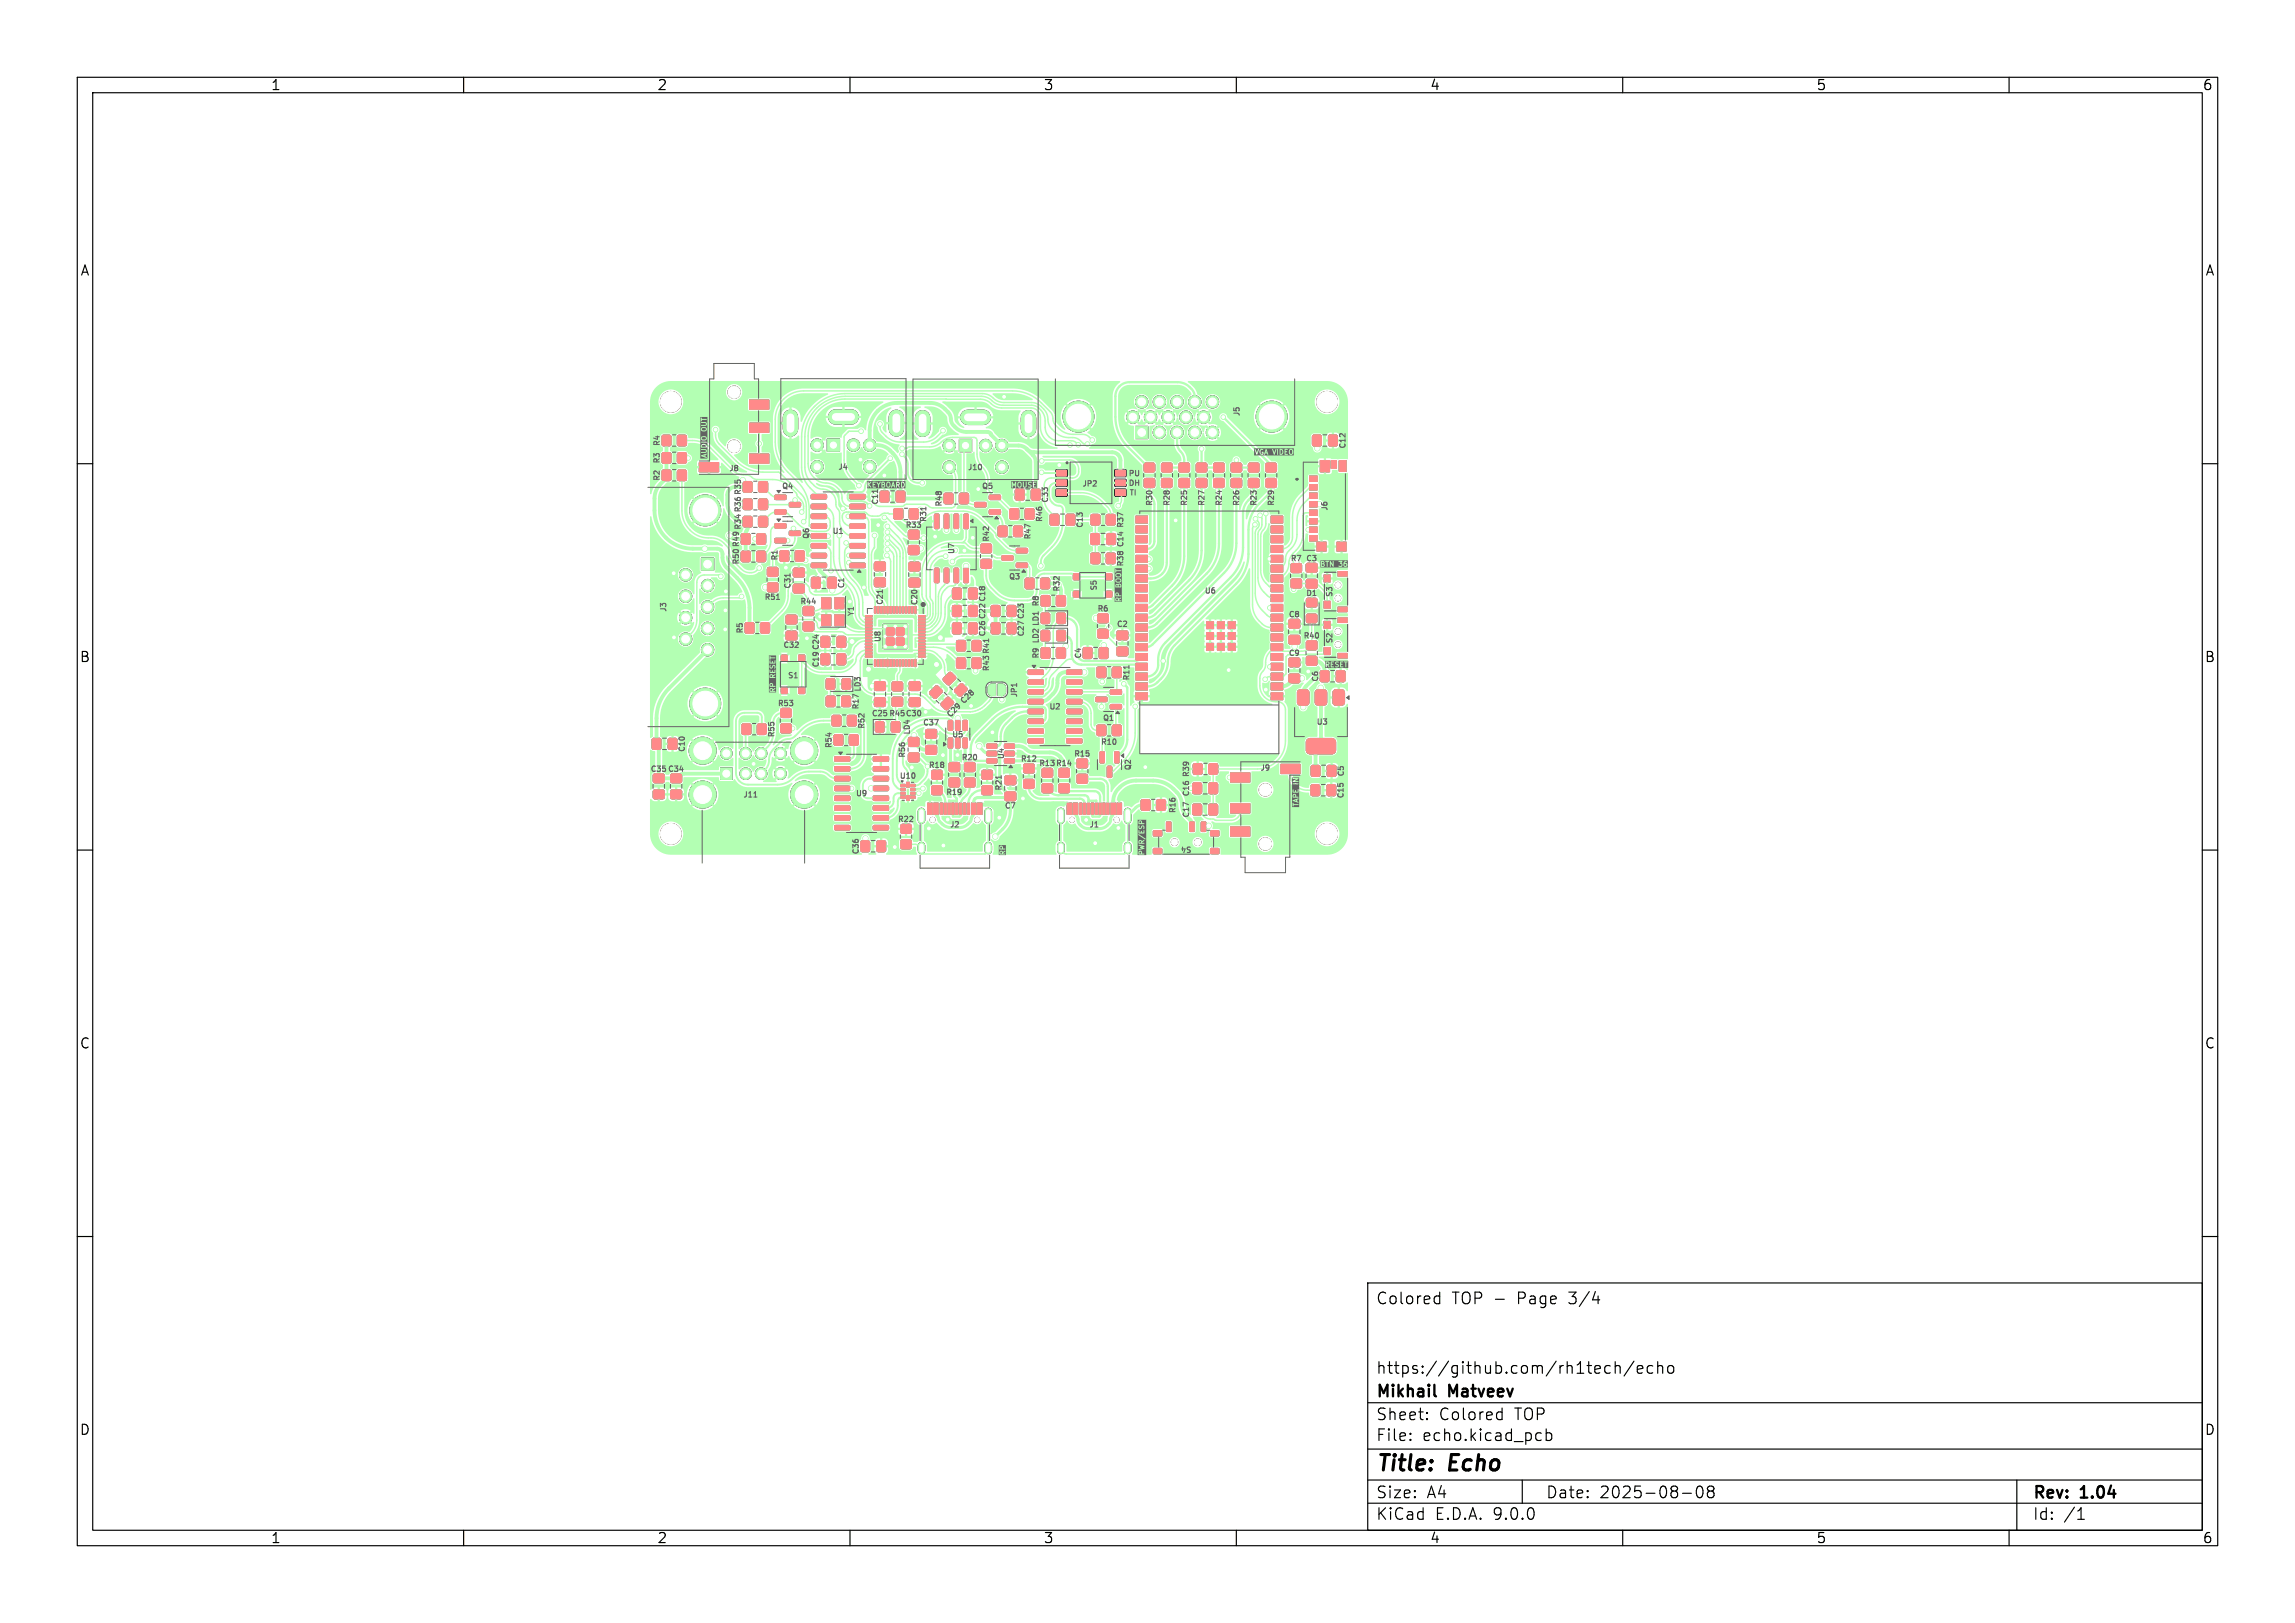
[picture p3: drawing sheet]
<svg xmlns="http://www.w3.org/2000/svg" width="297mm" height="210mm" viewBox="0 0 297 210" stroke-linecap="round" stroke-linejoin="round" font-family="sans-serif">
<defs><g id="words">
<g font-size="2.8">
<text x="178" y="190.9">Title:</text>
<text x="187.7" y="190.9">Echo</text>
</g>
<g font-size="2.1">
<text x="178" y="169">Colored</text>
<text x="187.9" y="169">TOP -</text>
<text x="196.5" y="169">Page</text>
<text x="203.3" y="169">3/4</text>
<text x="178" y="178">https://github.com/rh1tech/echo</text>
<text x="178" y="184">Sheet:</text>
<text x="178" y="181.2">Mikhail</text>
<text x="186.2" y="184">Colored</text>
<text x="187.6" y="181.2">Matveev</text>
<text x="196.1" y="184">TOP</text>
<text x="178" y="186.7">File:</text>
<text x="184.1" y="186.7">echo.kicad_pcb</text>
<text x="178" y="196.9">KiCad</text>
<text x="178" y="194.1">Size:</text>
<text x="184.7" y="194.1">A4</text>
<text x="185.7" y="196.9">E.D.A.</text>
<text x="193.3" y="196.9">9.0.0</text>
<text x="200" y="194.1">Date:</text>
<text x="207" y="194.1">2025-08-08</text>
<text x="263" y="194.3">Rev:</text>
<text x="263" y="196.9">Id:</text>
<text x="267.1" y="196.9">/1</text>
<text x="269.4" y="194.3">1.04</text>
</g>
<g font-size="1.8">
<text x="35" y="11.9">1</text>
<text x="85" y="11.9">2</text>
<text x="135" y="11.9">3</text>
<text x="185" y="11.9">4</text>
<text x="235" y="11.9">5</text>
<text x="285" y="11.9">6</text>
<text x="10.3" y="35.9">A</text>
<text x="285.4" y="35.9">A</text>
<text x="10.3" y="85.9">B</text>
<text x="285.3" y="85.9">B</text>
<text x="10.3" y="135.9">C</text>
<text x="285.3" y="135.9">C</text>
<text x="10.3" y="185.9">D</text>
<text x="285.3" y="185.9">D</text>
<text x="35" y="199.9">1</text>
<text x="85" y="199.9">2</text>
<text x="135" y="199.9">3</text>
<text x="185" y="199.9">4</text>
<text x="235" y="199.9">5</text>
<text x="285" y="199.9">6</text>
</g>
<g font-size="1" fill="#626262">
<text x="160.6" y="54" transform="rotate(-90 160.6 54)">J5</text>
<text x="85.6" y="57.8" transform="rotate(-90 85.6 57.8)">R4</text>
<text x="174.3" y="58.2" transform="rotate(-90 174.3 58.2)">C12</text>
<text x="85.6" y="62.3" transform="rotate(-90 85.6 62.3)">R2</text>
<text x="85.6" y="60.1" transform="rotate(-90 85.6 60.1)">R3</text>
<text x="94.3" y="61.2">J8</text>
<text x="101.1" y="63.5">Q4</text>
<text x="108.4" y="61">J4</text>
<text x="113.8" y="65.4" transform="rotate(-90 113.8 65.4)">C11</text>
<text x="122.1" y="65.7" transform="rotate(-90 122.1 65.7)">R48</text>
<text x="125.1" y="61">J10</text>
<text x="127" y="63.5">Q5</text>
<text x="135.8" y="65.2" transform="rotate(-90 135.8 65.2)">C33</text>
<text x="140" y="63.1">JP2</text>
<text x="146" y="63.1">DH</text>
<text x="146" y="61.8">PU</text>
<text x="146.1" y="64.3">TI</text>
<text x="149.3" y="65.6" transform="rotate(-90 149.3 65.6)">R30</text>
<text x="151.6" y="65.6" transform="rotate(-90 151.6 65.6)">R28</text>
<text x="153.8" y="65.6" transform="rotate(-90 153.8 65.6)">R25</text>
<text x="156.1" y="65.6" transform="rotate(-90 156.1 65.6)">R27</text>
<text x="158.3" y="65.6" transform="rotate(-90 158.3 65.6)">R24</text>
<text x="160.6" y="65.6" transform="rotate(-90 160.6 65.6)">R26</text>
<text x="162.8" y="65.6" transform="rotate(-90 162.8 65.6)">R23</text>
<text x="165.1" y="65.6" transform="rotate(-90 165.1 65.6)">R29</text>
<text x="96.1" y="68.7" transform="rotate(-90 96.1 68.7)">R34 R36 R35</text>
<text x="104.9" y="69.8" transform="rotate(-90 104.9 69.8)">Q6</text>
<text x="107.6" y="69.3">U1</text>
<text x="117.1" y="68.5">R33</text>
<text x="120.1" y="67.7" transform="rotate(-90 120.1 67.7)">R31</text>
<text x="123.7" y="71.8" transform="rotate(-90 123.7 71.8)">U7</text>
<text x="128.2" y="70.2" transform="rotate(-90 128.2 70.2)">R42</text>
<text x="133.6" y="69.9" transform="rotate(-90 133.6 69.9)">R47</text>
<text x="135.1" y="67.7" transform="rotate(-90 135.1 67.7)">R46</text>
<text x="140.3" y="68.4" transform="rotate(-90 140.3 68.4)">C13</text>
<text x="145.6" y="70.9" transform="rotate(-90 145.6 70.9)">C14</text>
<text x="145.6" y="68.4" transform="rotate(-90 145.6 68.4)">R37</text>
<text x="172" y="66.2" transform="rotate(-90 172 66.2)">J6</text>
<text x="95.8" y="73.2" transform="rotate(-90 95.8 73.2)">R50 R49</text>
<text x="98.8" y="77.8">R51</text>
<text x="100.8" y="72.6" transform="rotate(-90 100.8 72.6)">R1</text>
<text x="102.5" y="76.3" transform="rotate(-90 102.5 76.3)">C31</text>
<text x="109.4" y="76.2" transform="rotate(-90 109.4 76.2)">C1</text>
<text x="130.5" y="75.2">Q3</text>
<text x="137.3" y="76.7" transform="rotate(-90 137.3 76.7)">R32</text>
<text x="142.1" y="76.5" transform="rotate(-90 142.1 76.5)">S5</text>
<text x="145.6" y="73.4" transform="rotate(-90 145.6 73.4)">R38</text>
<text x="155.8" y="77">U6</text>
<text x="166.9" y="72.8">R7</text>
<text x="168.9" y="72.8">C3</text>
<text x="168.9" y="77.3">D1</text>
<text x="172.6" y="77.4" transform="rotate(-90 172.6 77.4)">S3</text>
<text x="86.4" y="79.3" transform="rotate(-90 86.4 79.3)">J3</text>
<text x="96.3" y="82.1" transform="rotate(-90 96.3 82.1)">R5</text>
<text x="103.5" y="78.4">R44</text>
<text x="110.7" y="79.8" transform="rotate(-90 110.7 79.8)">Y1</text>
<text x="114.1" y="83.2" transform="rotate(-90 114.1 83.2)">U8</text>
<text x="114.4" y="78.4" transform="rotate(-90 114.4 78.4)">C21</text>
<text x="118.9" y="78.5" transform="rotate(-90 118.9 78.5)">C20</text>
<text x="127.7" y="82.5" transform="rotate(-90 127.7 82.5)">C26 C22 C18</text>
<text x="132.7" y="82.5" transform="rotate(-90 132.7 82.5)">C27 C23</text>
<text x="134.6" y="83.4" transform="rotate(-90 134.6 83.4)">LD2 LD1</text>
<text x="134.6" y="78.6" transform="rotate(-90 134.6 78.6)">R8</text>
<text x="141.9" y="79.3">R6</text>
<text x="144.4" y="81.3">C2</text>
<text x="166.7" y="80.1">C8</text>
<text x="168.6" y="82.8">R40</text>
<text x="172.6" y="83.4" transform="rotate(-90 172.6 83.4)">S2</text>
<text x="101.3" y="84">C32</text>
<text x="101.9" y="87.9">S1</text>
<text x="106.1" y="86.5" transform="rotate(-90 106.1 86.5)">C19 C24</text>
<text x="111.6" y="89.6" transform="rotate(-90 111.6 89.6)">LD3</text>
<text x="128.2" y="87" transform="rotate(-90 128.2 87)">R43 R41</text>
<text x="134.6" y="85.3" transform="rotate(-90 134.6 85.3)">R9</text>
<text x="140.1" y="85.3" transform="rotate(-90 140.1 85.3)">C4</text>
<text x="146.3" y="88.2" transform="rotate(-90 146.3 88.2)">R11</text>
<text x="166.7" y="85.1">C9</text>
<text x="170.8" y="88.3" transform="rotate(-90 170.8 88.3)">C6</text>
<text x="100.4" y="95.5" transform="rotate(-90 100.4 95.5)">R55</text>
<text x="100.6" y="91.6">R53</text>
<text x="111.3" y="91.9" transform="rotate(-90 111.3 91.9)">R17</text>
<text x="112.1" y="94.4" transform="rotate(-90 112.1 94.4)">R52</text>
<text x="112.7" y="92.9">C25 R45 C30</text>
<text x="117.9" y="95.2" transform="rotate(-90 117.9 95.2)">LD4</text>
<text x="119.3" y="94.1">C37</text>
<text x="123" y="93.1" transform="rotate(-45 123 93.1)">C29</text>
<text x="123.1" y="95.6">U5</text>
<text x="124.8" y="91.3" transform="rotate(-45 124.8 91.3)">C28</text>
<text x="131.8" y="90.3" transform="rotate(-90 131.8 90.3)">JP1</text>
<text x="135.7" y="92">U2</text>
<text x="142.6" y="93.5">Q1</text>
<text x="170.3" y="94">U3</text>
<text x="84.1" y="100.1">C35 C34</text>
<text x="88.8" y="97.4" transform="rotate(-90 88.8 97.4)">C10</text>
<text x="107.8" y="96.9" transform="rotate(-90 107.8 96.9)">R54</text>
<text x="116.3" y="101">U10</text>
<text x="117.3" y="98.2" transform="rotate(-90 117.3 98.2)">R56</text>
<text x="120.1" y="99.6">R18</text>
<text x="124.3" y="98.6">R20</text>
<text x="130.1" y="98.3" transform="rotate(-90 130.1 98.3)">U4</text>
<text x="132" y="98.7">R12</text>
<text x="134.4" y="99.3">R13 R14</text>
<text x="138.9" y="98.1">R15</text>
<text x="142.4" y="96.6">R10</text>
<text x="146.5" y="99.8" transform="rotate(-90 146.5 99.8)">Q2</text>
<text x="154.1" y="100.7" transform="rotate(-90 154.1 100.7)">R39</text>
<text x="163" y="99.9">J9</text>
<text x="174.1" y="100.6" transform="rotate(-90 174.1 100.6)">C5</text>
<text x="96.1" y="103.4">J11</text>
<text x="110.7" y="103.2">U9</text>
<text x="116.1" y="106.6">R22</text>
<text x="122.3" y="103.1">R19</text>
<text x="122.8" y="107.3">J2</text>
<text x="129.8" y="102.4" transform="rotate(-90 129.8 102.4)">R21</text>
<text x="129.9" y="104.8">C7</text>
<text x="140.9" y="107.3">J1</text>
<text x="152.3" y="105.3" transform="rotate(-90 152.3 105.3)">R16</text>
<text x="154.1" y="105.9" transform="rotate(-90 154.1 105.9)">C17</text>
<text x="154.1" y="103.2" transform="rotate(-90 154.1 103.2)">C16</text>
<text x="174.1" y="103.4" transform="rotate(-90 174.1 103.4)">C15</text>
<text x="111.3" y="110.7" transform="rotate(-90 111.3 110.7)">C36</text>
<text x="154.3" y="109.4" transform="rotate(-180 154.3 109.4)">S4</text>
</g>
</g></defs>
<g fill="none" stroke="#000" stroke-width=".15">
<path d="M10 10h277v190h-277zM12 12h273v186h-273zM60 10v2M110 10v2M160 10v2M210 10v2M260 10v2M10 60h2M285 60h2M10 110h2M285 110h2M10 160h2"/>
<path d="M177 166h108v32h-108zM185.9 167.7l.4 .1M186.3 167.2v1.5M186.3 168.6l-.4 .1M206.1 168.2h.9M207.7 177.6l.3 .1 .4-.1M208.4 176.8l-.4-.1-.3 .1M209 176.8a.37 .37 0 0 1 .7 .1v.8M209 176.2v1.5M211.5 176.1l-1.3 2M211.9 177.2l.7-.1-.1-.3-.4-.1-.2 .2 .1 .7 .1 .1 .4-.1M213.9 176.8l-.4-.1-.3 .3v.4l.1 .2 .2 .1 .4-.1"/>
<path d="M214.5 176.8a.37 .37 0 0 1 .7 .1v.8M214.5 176.2v1.5M216 176.8a.41 .41 0 0 1 .6 .2v.4a.41 .41 0 0 1-.4 .3 .41 .41 0 0 1-.4-.3v-.4zM285 160h2M60 198v2M110 198v2M160 198v2M177 194.5h108M177 191.5h108M177 187.5h108M177 181.5h108M182.5 186.3h.1l-.1 .1"/>
<path d="M182.5 186.3v.1M182.5 185.5v.1M182.5 185.5h.1l-.1 .1M184.7 183.6v.1M184.7 183.6h-.1l.1 .1M184.7 182.8v.1M184.7 182.8h-.1l.1 .1M194 182.7l.4 .1M194.4 182.2v1.5M194.4 183.6l-.4 .1M197 191.5v3M199 185.4l.5 .1"/>
<path d="M199.5 186.3l-.5 .1M200.1 185.5l.4-.1 .3 .3v.4l-.1 .2-.2 .1-.4-.1M200.1 184.9v1.5M210 198v2M217.7 193.2h1.2M219.7 192.4a.36 .36 0 0 1 .6 .2 .77 .77 0 0 1-.4 1.2 1 1 0 0 1-.2-1.4zM221.2 192.9h-.1a.31 .31 0 0 1-.1-.4 .31 .31 0 0 1 .2-.2l.5 .1a.31 .31 0 0 1 .1 .3 .31 .31 0 0 1-.3 .2M221.2 192.9l-.2 .3v.5l.2 .1h.3l.3-.3-.1-.4-.2-.2M221.2 192.9h.3M260 198v2M261 191.5v6.5M268.9 196.6h.8"/>
<path d="M269 195.5l.3-.4v1.5"/>
</g>
<path d="M185.6 180.5l.2 .2" fill="none" stroke="#000" stroke-width=".3"/>
<g fill="#000" stroke="#000" stroke-width=".13">
<path d="M85.7 56.4l.2-.1 .9 .1 .1 .2-.1 1-.2 .1-.9-.1-.1-.1zM85.7 58.6h.2h.9l.1 .2-.1 1.1-.2 .1-.9-.1-.1-.2zM87.7 56.4l.2-.1 .9 .1 .1 .2-.1 1-.2 .1-.9-.1v-.1zM87.7 58.6h.2h.9l.1 .2-.1 1.1-.2 .1-.9-.1v-.2zM90.5 59.9h2.5v1.2h-2.5zM97 54.8h2.5v1.2h-2.5zM97 51.8h2.5v1.2h-2.5zM97 58.8h2.5v1.2h-2.5zM107 56.8h1.6v1.6h-1.6zM124.1 56.9h1.7v1.6h-1.7zM147 55.2h1.6v1.6h-1.6zM148.1 60l.2-.1 1.1 .1v.2v.8l-.2 .1-1.1-.1-.1-.1z"/>
<path d="M163.9 60l.1-.1 1.1 .1 .1 .2-.1 .8-.2 .1-1-.1-.1-.1zM169.9 56.3h.2h.8l.1 .2-.1 1.2h-.1h-.9l-.1-.2zM170.9 59.6h1.2v1.5h-1.2zM172.3 59.6h.7v1h-.7zM172 56.3h.2h.8l.1 .2-.1 1.2h-.2h-.8l-.1-.2zM173.3 59.6h.9v1.4h-.9zM85.7 60.9l.2-.1 .9 .1 .1 .2-.1 1-.2 .1-.9-.1-.1-.1zM87.7 60.9l.2-.1 .9 .1 .1 .2-.1 1-.2 .1-.9-.1v-.1zM90.8 72.2h1.6v1.6h-1.6zM96 69.1h.2h.8l.1 .2-.1 1.1-.2 .1-.8-.1-.1-.2zM96 71.4l.2-.1 .8 .1 .1 .2-.1 1-.2 .1-.8-.1-.1-.1zM96.2 66.9l.2-.1 .9 .1 .1 .2-.1 1-.2 .1-.9-.1v-.1z"/>
<path d="M96.2 64.6h.2h.9l.1 .2-.1 1.1-.2 .1-.9-.1v-.2zM96.2 62.4l.2-.1 .9 .1 .1 .2-.1 1-.2 .1-.9-.1v-.1zM98 69.1h.1h.9l.1 .2-.1 1.1-.1 .1-.9-.1-.1-.2zM98 71.4l.1-.1 .9 .1 .1 .2-.1 1-.1 .1-.9-.1-.1-.1zM98.2 66.9l.2-.1 .9 .1v.2v1l-.2 .1-.9-.1-.1-.1zM98.2 64.6h.2h.9v.2v1.1l-.2 .1-.9-.1-.1-.2zM98.2 62.4l.2-.1 .9 .1v.2v1l-.2 .1-.9-.1-.1-.1zM99.4 75.5l.2-.1 1 .1 .1 .2-.1 .8-.2 .1-1-.1-.1-.1zM99.4 73.5l.2-.1 1 .1 .1 .2-.1 .8-.2 .1-1-.1-.1-.1zM100.3 67.8h1.3l.1 .1v.4l-.1 .1-1.2-.1-.1-.1zM100.3 69.7h1.3l.1 .1v.4l-.1 .1-1.2-.1-.1-.1zM100.3 64.1h1.3l.1 .1v.4l-.1 .1-1.2-.1-.1-.1z"/>
<path d="M100.3 66h1.3l.1 .1v.4l-.1 .1-1.2-.1-.1-.1zM101 71.3l.2-.1 .8 .1 .1 .2-.1 1.1h-.2h-.8l-.1-.2zM102.2 68.7h1.3l.1 .2v.3l-.1 .1h-1.3l-.1-.1zM102.2 65h1.3l.1 .2v.3l-.1 .1h-1.3l-.1-.1zM102.7 75.6h.2h1.1l.1 .2-.1 .9h-.2h-1.1l-.1-.2zM102.7 73.6l.2-.1 1.1 .1 .1 .1-.1 .9-.2 .1-1.1-.1-.1-.2zM103 71.3l.1-.1 .9 .1 .1 .2-.1 1.1h-.1h-.9l-.1-.2zM101.8 79.7l.2-.1 1.1 .1 .1 .1-.1 .9-.2 .1-1.1-.1-.1-.2zM104 78.5h.2h1.1v.2v.9l-.2 .1-1.1-.1-.1-.2zM105.1 74.8l.1-.1 .9 .1 .1 .1-.1 1.2h-.2h-.8l-.1-.2zM105 64h1.9l.1 .1v.4l-.2 .1h-1.7l-.1-.2zM105 65.3l1.9-.1 .1 .2v.3l-.2 .1h-1.7l-.1-.1z"/>
<path d="M105 66.6l1.9-.1 .1 .2v.3l-.2 .1h-1.7l-.1-.1zM105 67.8h1.9l.1 .1v.4l-.2 .1h-1.7l-.1-.2zM105 69.1h1.9l.1 .1v.4h-.2h-1.7l-.1-.1zM105 70.4l1.9-.1 .1 .2v.3l-.2 .1h-1.7l-.1-.1zM105 71.6h1.9l.1 .1v.4l-.2 .1h-1.7l-.1-.2zM105 72.9h1.9l.1 .1v.4l-.2 .1-1.7-.1-.1-.1zM107.1 74.8l.2-.1 .9 .1v.1v1.2h-.2h-.9v-.2zM106.3 77.4h1.2v1.4h-1.2zM108 77.4h1.2v1.4h-1.2zM110 72.9h1.9l.1 .1v.4l-.2 .1-1.7-.1-.1-.1zM110 71.6h1.9l.1 .1v.4l-.2 .1h-1.7l-.1-.2zM110 70.4l1.9-.1 .1 .2v.3l-.2 .1h-1.7l-.1-.1z"/>
<path d="M110 69.1h1.9l.1 .1v.4h-.2h-1.7l-.1-.1zM110 67.8h1.9l.1 .1v.4l-.2 .1h-1.7l-.1-.2zM110 66.6l1.9-.1 .1 .2v.3l-.2 .1h-1.7l-.1-.1zM110 65.3l1.9-.1 .1 .2v.3l-.2 .1h-1.7l-.1-.1zM110 64h1.9l.1 .1v.4l-.2 .1h-1.7l-.1-.2zM112 79.7h.8l.1 .1-.9 .1zM113.2 78.5h.2l-.1 .9-.1-.1zM113.2 74.8h.2h1.1l.1 .2-.1 .9h-.2h-1.1l-.1-.2zM113.2 72.8l.2-.1 1.1 .1 .1 .1-.1 .9-.2 .1-1.1-.1-.1-.2zM113.6 78.5h.2l-.1 .9-.1-.1zM114 78.5h.2l-.1 .9-.1-.1zM114.4 78.5h.2l-.1 .9-.1-.1z"/>
<path d="M114.8 78.5h.2l-.1 .9-.1-.1zM113.9 63.6l.2-.1 .9 .1 .1 .2-.1 1.1-.2 .1-.9-.1v-.2zM115.2 78.5h.2l-.1 .9-.1-.1zM115.6 78.5h.2l-.1 .9-.1-.1zM116 78.5h.2l-.1 .9-.1-.1zM116.4 78.5h.2l-.1 .9-.1-.1zM115.7 65.9l.2-.1 .9 .1v.2v1l-.2 .1-.9-.1-.1-.1zM116.8 78.5h.2l-.1 .9-.1-.1zM116 63.6l.2-.1 .9 .1v.2v1.1l-.2 .1-.9-.1-.1-.2zM117.2 78.5h.2l-.1 .9-.1-.1zM117.6 78.5h.2l-.1 .9-.1-.1zM117.6 70.6h.2h1.1v.2v.9l-.2 .1-1.1-.1-.1-.2z"/>
<path d="M117.6 68.6h.2h1.1v.2v.9l-.2 .1-1.1-.1-.1-.2zM117.7 74.9l.2-.1 1.1 .1 .1 .2-.1 .8-.2 .1-1.1-.1-.1-.2zM117.7 72.8l.2-.1 1.1 .1 .1 .2-.1 .8-.2 .1-1.1-.1-.1-.1zM118 78.5h.2l-.1 .9-.1-.1zM118.4 78.5h.2l-.1 .9-.1-.1zM117.7 65.9l.2-.1 .9 .1 .1 .2-.1 1-.2 .1-.9-.1v-.1zM118.9 79.7h.8v.1l-.8 .1zM121 66.6l.4-.1 .1 .1v1.7l-.1 .1h-.3l-.2-.1zM121 73.6l.4-.1 .1 .1v1.7l-.1 .1h-.3l-.2-.1zM122.2 63.9l.2-.1 .9 .1v.2v1l-.2 .1-.9-.1-.1-.1zM122.2 66.6l.4-.1 .2 .1v1.7l-.1 .1h-.4l-.1-.1zM122.2 73.6l.4-.1 .2 .1v1.7l-.1 .1h-.4l-.1-.1z"/>
<path d="M123.3 76.2l.2-.1 .9 .1v.1v1.2h-.2h-.9l-.1-.2zM123.3 78.4l.2-.1 .9 .1v.2v1.1l-.2 .1-.9-.1-.1-.2zM123.5 66.6l.4-.1 .1 .1 .1 1.7-.1 .1h-.4l-.1-.1zM123.5 73.6l.4-.1 .1 .1 .1 1.7-.1 .1h-.4l-.1-.1zM124.2 63.9l.2-.1 .9 .1v.2v1l-.2 .1-.9-.1-.1-.1zM124.8 66.6l.4-.1 .1 .1v1.7l-.1 .1h-.3l-.2-.1zM124.8 73.6l.4-.1 .1 .1v1.7l-.1 .1h-.3l-.2-.1zM125.4 76.2l.2-.1 .8 .1 .1 .1-.1 1.2h-.2h-.8l-.1-.2zM125.4 78.4l.2-.1 .8 .1 .1 .2-.1 1.1-.2 .1-.8-.1-.1-.2zM126.2 65h1.3l.1 .2v.3l-.1 .1h-1.3l-.1-.1zM127 70.4h.2h1.1v.2v.9l-.2 .1-1.1-.1-.1-.2zM127 72.4h.2h1.1v.2v.9l-.2 .1-1.1-.1-.1-.2z"/>
<path d="M128.3 78.4l.2-.1 .9 .1v.2v1.1l-.2 .1-.9-.1-.1-.2zM128.1 66h1.3l.1 .1v.4l-.2 .1-1.2-.1-.1-.1zM128.1 64.1h1.3l.1 .1v.4l-.2 .1-1.2-.1-.1-.1zM130.4 78.4l.2-.1 .8 .1 .1 .2-.1 1.1-.2 .1-.8-.1-.1-.2zM129.2 68.1h.2h.9v.2v1.1l-.2 .1-.9-.1-.1-.2zM129.7 71.9h1.3l.1 .2v.3l-.1 .1h-1.3l-.1-.1zM130.7 65.9l.2-.1 .9 .1v.2v1l-.2 .1-.9-.1-.1-.1zM131.2 68.1h.2h.9l.1 .2-.1 1.1-.2 .1-.9-.1v-.2zM131.4 63.3h.2h.9v.2v1.2h-.2h-.9v-.2zM131.6 72.9h1.3l.1 .1v.4l-.2 .1-1.2-.1-.1-.1zM131.6 71h1.3l.1 .1v.4l-.2 .1-1.2-.1-.1-.1zM132.7 74.9l.2-.1 .9 .1 .1 .2-.1 1-.2 .1-.9-.1-.1-.1z"/>
<path d="M132.7 65.9l.2-.1 .9 .1 .1 .2-.1 1-.2 .1-.9-.1-.1-.1zM133.5 63.3h.2h.9v.2v1.2h-.2h-.9v-.2zM134.8 77.1h.1h.9l.1 .2-.1 1.1-.2 .1-.8-.1-.1-.2zM134.7 74.9l.2-.1 .9 .1 .1 .2-.1 1-.2 .1-.9-.1v-.1zM135.9 66.6l.2-.1 .9 .1v.2v1.1l-.2 .1-.9-.1v-.2zM136.7 60.8l1.4-.1v.9l-1.4 .1zM136.7 62h1.4v.9l-1.4 .1zM136.7 63.3h1.4v.9h-1.4zM136.8 77.1h.1h.9l.1 .2-.1 1.1-.2 .1-.8-.1-.1-.2zM138 66.6l.2-.1 .9 .1v.2v1.1l-.2 .1-.9-.1-.1-.2zM138.9 74.3h.8v.7h-.8zM138.9 76.5h.8v.8h-.8z"/>
<path d="M141.2 69.1l.2-.1 .8 .1 .1 .2-.1 1.1-.2 .1-.8-.1-.1-.2zM141.2 66.6h.2h.9l.1 .2-.1 1.1-.2 .1-.9-.1v-.2zM141.2 71.6h.2h.9l.1 .2-.1 1.1-.2 .1-.9-.1v-.2zM143.1 74.3h.8v.7h-.8zM143.1 76.5h.8v.8h-.8zM144.3 63.3h1.4v.9h-1.4zM144.3 62h1.4v.9l-1.4 .1zM144.3 60.8l1.4-.1v.9l-1.4 .1zM143.2 66.6h.2h.9v.2v1.1l-.2 .1-.9-.1v-.2zM143.2 71.6h.2h.9v.2v1.1l-.2 .1-.9-.1v-.2zM143.3 69.1l.1-.1 .9 .1 .1 .2-.1 1.1-.2 .1-.8-.1-.1-.2zM147 66.8h1.5v.9h-1.5z"/>
<path d="M147 68.1h1.5v.9h-1.5zM147 69.3h1.5v.9h-1.5zM147 70.6h1.5v.9h-1.5zM147 71.9h1.5v.9h-1.5zM147 73.1h1.5v.9h-1.5zM147 74.4h1.5v.9h-1.5zM147 75.7h1.5v.9h-1.5zM147 76.9h1.5v.9h-1.5zM147 78.2h1.5v.9h-1.5zM147 79.5h1.5v.9h-1.5zM148.1 62l.2-.1 1.1 .1v.2v.8l-.2 .1-1.1-.1-.1-.1zM150.4 62l.1-.1 1.1 .1 .1 .2-.1 .8-.2 .1-1-.1-.1-.1z"/>
<path d="M150.4 60l.1-.1 1.1 .1 .1 .2-.1 .8-.2 .1-1-.1-.1-.1zM152.6 62l.2-.1 1.1 .1v.2v.8l-.2 .1-1.1-.1-.1-.1zM152.6 60l.2-.1 1.1 .1v.2v.8l-.2 .1-1.1-.1-.1-.1zM154.9 62l.2-.1 1 .1 .1 .2-.1 .8-.2 .1-1-.1-.1-.1zM154.9 60l.2-.1 1 .1 .1 .2-.1 .8-.2 .1-1-.1-.1-.1zM157.1 62l.2-.1 1.1 .1v.2v.8l-.2 .1-1.1-.1-.1-.1zM157.1 60l.2-.1 1.1 .1v.2v.8l-.2 .1-1.1-.1-.1-.1zM159.4 62l.1-.1 1.1 .1 .1 .2-.1 .8-.1 .1-1.1-.1-.1-.1zM159.4 60l.1-.1 1.1 .1 .1 .2-.1 .8-.1 .1-1.1-.1-.1-.1zM161.6 62l.2-.1 1.1 .1v.2v.8l-.2 .1-1.1-.1-.1-.1zM161.6 60l.2-.1 1.1 .1v.2v.8l-.2 .1-1.1-.1-.1-.1zM163.9 62l.1-.1 1.1 .1 .1 .2-.1 .8-.2 .1-1-.1-.1-.1z"/>
<path d="M164.5 79.5h1.5v.9h-1.5zM164.5 78.2h1.5v.9h-1.5zM164.5 76.9h1.5v.9h-1.5zM164.5 75.7h1.5v.9h-1.5zM164.5 74.4h1.5v.9h-1.5zM164.5 73.1h1.5v.9h-1.5zM164.5 71.9h1.5v.9h-1.5zM164.5 70.6h1.5v.9h-1.5zM164.5 69.3h1.5v.9h-1.5zM164.5 68.1h1.5v.9h-1.5zM164.5 66.8h1.5v.9h-1.5zM167.1 75l.2-.1 1.1 .1v.2v.8l-.2 .1-1.1-.1v-.1z"/>
<path d="M167.1 73l.2-.1 1.1 .1v.2v.8l-.2 .1-1.1-.1v-.1zM169.1 75h.2h1.1l.1 .2-.1 .9h-.2h-1.1l-.1-.2zM169.1 72.9h.2h1.1l.1 .2-.1 .9-.2 .1-1.1-.1-.1-.2zM169.1 77.5l.2-.1 1.1 .1v.2v.8l-.2 .1-1.1-.1-.1-.2zM169.5 61.6h1v.7h-1zM169.5 62.7h1v.7h-1zM169.5 63.8h1v.7h-1zM169.5 64.9h1v.7h-1zM169.5 66h1v.7h-1zM169.5 67.1h1v.7h-1zM169.5 68.2h1v.7h-1zM169.5 69.3h1v.7h-1z"/>
<path d="M171.4 74.4h.8v.9h-.8zM171.4 77.8h.8v.9h-.8zM170.4 70.2h1.2v1.1h-1.2zM173.1 80h1.3v.6h-1.3zM173.1 74h1.3v.6h-1.3zM173.1 78.6h1.3v.6h-1.3zM173 70.2h1.2v1.1h-1.2zM84.4 95.6l.2-.1 .9 .1v.2v1.1l-.2 .1-.9-.1v-.2zM86.5 95.6l.2-.1 .9 .1v.2v1.1l-.2 .1-.9-.1-.1-.2zM96.1 93.7h.1h.9l.1 .2-.1 1.1-.2 .1-.8-.1-.1-.2zM96.5 80.6h.1h.9l.1 .2-.1 1.1-.1 .1-.9-.1-.1-.2zM98.1 93.7h.1h.9l.1 .2-.1 1.1-.2 .1-.8-.1-.1-.2z"/>
<path d="M98.5 80.6h.1h.9l.1 .2-.1 1.1-.2 .1-.8-.1-.1-.2zM101.1 93.7h.2h1l.1 .2-.1 .9-.1 .1-1.1-.1-.1-.2zM101.1 91.7h.2h1l.1 .2-.1 .9-.1 .1-1.1-.1-.1-.2zM101.1 84.8h.8v.7h-.8zM101.1 89h.8v.7h-.8zM101.8 81.7h.2h1.1l.1 .2-.1 .9h-.2h-1.1l-.1-.2zM103.4 84.8h.7v.7h-.7zM103.4 89h.7v.7h-.7zM104 80.5h.2h1.1v.2v.9l-.2 .1-1.1-.1-.1-.2zM107 90.1h.1h.9l.1 .2-.1 1.1-.2 .1-.8-.1-.1-.2zM106.3 84.7l.2-.1 .8 .1 .1 .1-.1 1.2h-.2h-.8l-.1-.2zM106.3 82.4l.2-.1 .8 .1 .1 .2-.1 1.1-.2 .1-.8-.1-.1-.2z"/>
<path d="M106.3 79.6h1.2v1.4h-1.2zM108 98l1.9-.1 .1 .2v.3l-.2 .1h-1.7l-.1-.1zM108 99.2h1.9l.1 .1v.4l-.2 .1h-1.7l-.1-.2zM107 87.9l.1-.1 .9 .1 .1 .2-.1 1-.2 .1-.8-.1-.1-.1zM107.7 92.6h.2h.9l.1 .2-.1 1.1-.2 .1-.9-.1v-.2zM109 90.1h.1h.9l.1 .2-.1 1.1-.2 .1-.8-.1-.1-.2zM108 95.1h.1h.9l.1 .2-.1 1.1-.1 .1-.9-.1-.1-.2zM108 79.6h1.2v1.4h-1.2zM108.4 84.7l.1-.1 .9 .1 .1 .1-.1 1.2h-.2h-.8l-.1-.2zM108.4 82.4l.1-.1 .9 .1 .1 .2-.1 1.1-.2 .1-.8-.1-.1-.2zM109 87.9l.2-.1 .8 .1 .1 .2-.1 1-.2 .1-.8-.1-.1-.1zM109.7 92.6h.2h.9v.2v1.1l-.2 .1-.9-.1v-.2z"/>
<path d="M110 95.1h.1h.9l.1 .2-.1 1.1-.2 .1-.8-.1-.1-.2zM112 80.1h.8l.1 .1-.9 .1zM112 80.5h.8l.1 .1-.9 .1zM112 80.9h.8l.1 .1-.9 .1zM112 81.3h.8l.1 .1-.9 .1zM112 81.7h.8l.1 .1-.9 .1zM112 82.1h.8l.1 .1-.9 .1zM112 82.5h.8l.1 .1-.9 .1zM112 82.9h.8l.1 .1-.9 .1zM112 83.3h.8l.1 .1-.9 .1zM112 83.7h.8l.1 .1-.9 .1zM112 84.1h.8l.1 .1-.9 .1z"/>
<path d="M112 84.5h.8l.1 .1-.9 .1zM112 84.9h.8l.1 .1-.9 .1zM113 99.2h1.9l.1 .1v.4l-.2 .1h-1.7l-.1-.2zM113 98l1.9-.1 .1 .2v.3l-.2 .1h-1.7l-.1-.1zM113.3 93.4h.2h.9v.2v1.1l-.2 .1-.9-.1v-.2zM113.2 85.4h.2l-.1 .8h-.1zM113.6 85.4h.2l-.1 .8h-.1zM114 85.4h.2l-.1 .8h-.1zM113.2 88.3l.2-.1 1.1 .1 .1 .1-.1 .9-.2 .1-1.1-.1-.1-.2zM113.2 90.3h.2h1.1l.1 .2-.1 .9h-.2h-1.1l-.1-.2zM114.4 85.4h.2l-.1 .8h-.1zM114.8 85.4h.2l-.1 .8h-.1z"/>
<path d="M115.2 85.4h.2l-.1 .8h-.1zM115.4 93.4h.2h.8l.1 .2-.1 1.1-.2 .1-.8-.1-.1-.2zM115.5 90.3l.2-.1 1.1 .1v.2v.8l-.2 .1-1.1-.1-.1-.1zM115.5 88.3l.2-.1 1.1 .1v.2v.8l-.2 .1-1.1-.1-.1-.1zM115.6 85.4h.2l-.1 .8h-.1zM116 85.4h.2l-.1 .8h-.1zM116.4 85.4h.2l-.1 .8h-.1zM116.8 85.4h.2l-.1 .8h-.1zM117.2 85.4h.2l-.1 .8h-.1zM114.3 80.8h3.1v3.1h-3.1zM117.6 85.4h.2l-.1 .8h-.1zM118 85.4h.2l-.1 .8h-.1z"/>
<path d="M118.4 85.4h.2l-.1 .8h-.1zM117.6 95.5l.2-.1 1.1 .1v.2v.8l-.2 .1-1.1-.1-.1-.1zM117.6 97.5l.2-.1 1.1 .1v.2v.8l-.2 .1-1.1-.1-.1-.1zM117.7 88.3l.2-.1 1.1 .1 .1 .1-.1 .9-.2 .1-1.1-.1-.1-.2zM117.7 90.3h.2h1.1l.1 .2-.1 .9h-.2h-1.1l-.1-.2zM118.9 84.9h.8v.1l-.8 .1zM118.9 84.5h.8v.1l-.8 .1zM118.9 84.1h.8v.1l-.8 .1zM118.9 83.7h.8v.1l-.8 .1zM118.9 83.3h.8v.1l-.8 .1zM118.9 82.9h.8v.1l-.8 .1zM118.9 82.5h.8v.1l-.8 .1z"/>
<path d="M118.9 82.1h.8v.1l-.8 .1zM118.9 81.7h.8v.1l-.8 .1zM118.9 81.3h.8v.1l-.8 .1zM118.9 80.9h.8v.1l-.8 .1zM118.9 80.5h.8v.1l-.8 .1zM118.9 80.1h.8v.1l-.8 .1zM119.8 94.4h.2h1.2v.2v.9l-.2 .1-1.2-.1v-.2zM119.8 96.5h.2h1.2v.2v.9h-.2h-1.2v-.2zM121 88.8l.2-.1 .2 .1 .5 .7v.1l-.9 .8-.2-.1-.5-.6zM120.6 99.7h.2h1.1l.1 .2-.1 .9-.2 .1-1.1-.1-.1-.2zM121.8 90.9l.9-.7 .6 .6 .1 .1-.1 .2-.8 .7-.7-.5v-.2zM122.8 87.1l.2-.1 .1 .1 .6 .6-.1 .2-.8 .7h-.2l-.6-.7z"/>
<path d="M122.7 95.5h.5l.1 .1v1.1l-.1 .1h-.4l-.1-.1zM122.7 93.2h.5l.1 .1v1.1l-.1 .1h-.4l-.1-.1zM123.3 80.7l.2-.1 .9 .1v.1v1.2h-.2h-.9l-.1-.2zM123.7 95.5h.4l.1 .1 .1 1.1-.1 .1h-.4l-.1-.1zM123.7 93.2h.4l.1 .1 .1 1.1-.1 .1h-.4l-.1-.1zM122.9 98.7h.2h1l.1 .2-.1 .9-.2 .1-1-.1-.1-.2zM124.3 88.5h.1h.2l.6 .7-.1 .2-.9 .7-.6-.6-.1-.1zM124.6 95.5h.5l.1 .1v1.1l-.1 .1h-.4l-.1-.1zM124.6 93.2h.5l.1 .1v1.1l-.1 .1h-.4l-.1-.1zM123.8 85.2l.2-.1 .9 .1 .1 .2-.1 1-.2 .1-.9-.1v-.1zM123.8 82.9h.2h.9l.1 .2-.1 1.1-.2 .1-.9-.1v-.2zM125.4 80.7l.2-.1 .8 .1 .1 .1-.1 1.2h-.2h-.8l-.1-.2z"/>
<path d="M124.9 98.7h.2h1l.1 .2-.1 .9-.2 .1-1-.1-.1-.2zM125.8 85.2l.2-.1 .9 .1 .1 .2-.1 1-.2 .1-.9-.1v-.1zM125.8 82.9h.2h.9l.1 .2-.1 1.1-.2 .1-.9-.1v-.2zM127.1 99.7h.2h1.1l.1 .2-.1 .9-.2 .1-1.1-.1-.1-.2zM128.3 80.7l.2-.1 .9 .1v.1v1.2h-.2h-.9l-.1-.2zM128 88.7l.3-.2h.6v1.5h-.6l-.3-.2-.2-.3 .1-.6zM127.7 96.3h1.2l.1 .1v.4l-.1 .1-1.1-.1-.1-.1zM127.7 97.2h1.2l.1 .2v.3l-.1 .1h-1.1l-.1-.1zM127.7 98.2h1.2l.1 .1v.4l-.1 .1-1.1-.1-.1-.1zM129.1 88.5h.7l.3 .3v.8l-.1 .2-.2 .2h-.7zM130.4 80.7l.2-.1 .8 .1 .1 .1-.1 1.2h-.2h-.8l-.1-.2zM130 98.2h1.2l.1 .1v.4l-.1 .1-1.1-.1-.1-.1z"/>
<path d="M130 97.2h1.2l.1 .2v.3l-.1 .1h-1.1l-.1-.1zM130 96.3h1.2l.1 .1v.4l-.1 .1-1.1-.1-.1-.1zM133.1 86.7h1.8l.1 .1v.4l-.1 .1h-1.8l-.1-.2zM133.1 88h1.8l.1 .1v.4l-.1 .1-1.8-.1-.1-.1zM133.1 89.3l1.8-.1 .1 .2v.3l-.1 .1h-1.8l-.1-.1zM133.1 90.5h1.8l.1 .1v.4l-.1 .1h-1.8l-.1-.2zM133.1 91.8h1.8l.1 .1v.4l-.1 .1-1.8-.1-.1-.1zM133.1 93.1l1.8-.1 .1 .2v.3l-.1 .1h-1.8l-.1-.1zM133.1 94.3h1.8l.1 .2v.3l-.1 .1h-1.8l-.1-.1zM133.1 95.6h1.8l.1 .1v.4l-.1 .1h-1.8l-.1-.2zM132.5 98.9l.2-.1 1.1 .1 .1 .2-.1 .9h-.2h-1.1v-.2zM134.8 81.6h.1h.9v.2v1.1l-.2 .1-.8-.1-.1-.2z"/>
<path d="M134.8 79.4l.1-.1 .9 .1v.2v1l-.2 .1-.8-.1-.1-.1zM134.8 83.9l.1-.1 .9 .1 .1 .2-.1 1-.2 .1-.8-.1-.1-.1zM134.9 99.5l.2-.1 1.1 .1v.2v.8l-.2 .1-1.1-.1-.1-.1zM136.8 81.6h.2h.8l.1 .2-.1 1.1-.2 .1-.8-.1-.1-.2zM136.8 83.9l.1-.1 .9 .1 .1 .2-.1 1-.2 .1-.8-.1-.1-.1zM136.8 79.4l.2-.1 .8 .1 .1 .2-.1 1-.2 .1-.8-.1-.1-.1zM138.1 95.6h1.8l.1 .1v.4l-.1 .1h-1.8l-.1-.2zM138.1 94.3h1.8l.1 .2v.3l-.1 .1h-1.8l-.1-.1zM138.1 93.1l1.8-.1 .1 .2v.3l-.1 .1h-1.8l-.1-.1zM138.1 91.8h1.8l.1 .1v.4l-.1 .1-1.8-.1-.1-.1zM138.1 90.5h1.8l.1 .1v.4l-.1 .1h-1.8l-.1-.2zM138.1 89.3l1.8-.1 .1 .2v.3l-.1 .1h-1.8l-.1-.1z"/>
<path d="M138.1 88h1.8l.1 .1v.4l-.1 .1-1.8-.1-.1-.1zM138.1 86.7h1.8l.1 .1v.4l-.1 .1h-1.8l-.1-.2zM137.1 99.5l.2-.1 1 .1 .1 .2-.1 .8-.1 .1-1.1-.1-.1-.1zM139.4 98.3l.2-.1 1.1 .1 .1 .1-.1 .9-.2 .1-1.1-.1v-.2zM140.2 83.8h.2h.9v.2v1.2h-.2h-.9v-.2zM142 86.4l.2-.1 .9 .1v.2v1l-.2 .1-.9-.1-.1-.1zM142.1 81.5l.2-.1 1.1 .1v.2v.8l-.2 .1-1.1-.1-.1-.1zM142.1 79.5l.2-.1 1.1 .1v.2v.8l-.2 .1-1.1-.1-.1-.1zM142.4 97.3h.4l.1 .1v1.2l-.1 .1h-.3l-.2-.1zM142 93.9l.2-.1 .9 .1v.2v1l-.2 .1-.9-.1-.1-.1zM141.8 90.2h1.4l.1 .2v.3l-.2 .1h-1.2l-.1-.1zM142.3 83.8h.2h.8l.1 .2-.1 1.2h-.1h-.9l-.1-.2z"/>
<path d="M143.3 99.2l.4-.1 .2 .1v1.3l-.1 .1h-.4l-.1-.1zM144 86.4l.2-.1 .9 .1v.2v1l-.2 .1-.9-.1-.1-.1zM144.3 97.3h.4l.1 .1v1.2l-.1 .1h-.3l-.2-.1zM144.6 83.8l.2-.1 1.1 .1 .1 .2-.1 .8-.2 .1-1.1-.1-.1-.2zM144.6 81.7l.2-.1 1.1 .1 .1 .2-.1 .8-.2 .1-1.1-.1-.1-.1zM144 93.9l.2-.1 .9 .1v.2v1l-.2 .1-.9-.1-.1-.1zM143.7 91.2h1.4v.1v.4l-.1 .1-1.2-.1-.1-.1zM143.7 89.3h1.4v.1v.4l-.1 .1-1.2-.1-.1-.1zM147 80.8h1.5v.9h-1.5zM147 82h1.5v.9h-1.5zM147 83.3h1.5v.9h-1.5zM147 84.6h1.5v.9h-1.5z"/>
<path d="M147 85.8h1.5v.9h-1.5zM147 87.1h1.5v.9h-1.5zM147 88.4h1.5v.9h-1.5zM147 89.6h1.5v.9h-1.5zM154.5 98.9l.2-.1 .8 .1 .1 .2-.1 1-.2 .1-.8-.1-.1-.1zM156.1 83.2h.9v.9h-.9zM156.1 81.8h.9v.9h-.9zM156.1 80.4h.9v.9h-.9zM156.5 98.9l.1-.1 .9 .1 .1 .2-.1 1-.1 .1-.9-.1-.1-.1zM157.5 83.2h.9v.9h-.9zM157.5 81.8h.9v.9h-.9zM157.5 80.4h.9v.9h-.9z"/>
<path d="M158.9 81.8h.9v.9h-.9zM158.9 80.4h.9v.9h-.9zM159 83.2h.9v.9h-.9zM164.5 89.6h1.5v.9h-1.5zM164.5 88.4h1.5v.9h-1.5zM164.5 87.1h1.5v.9h-1.5zM164.5 85.8h1.5v.9h-1.5zM164.5 84.6h1.5v.9h-1.5zM164.5 83.3h1.5v.9h-1.5zM164.5 82h1.5v.9h-1.5zM164.5 80.8h1.5v.9h-1.5zM166.8 82.3l.2-.1 1.2 .1v.2v.8l-.2 .1-1.2-.1v-.2z"/>
<path d="M166.8 80.2l.2-.1 1.2 .1v.2v.8l-.2 .1-1.2-.1v-.1zM166.8 87.3l.2-.1 1.2 .1v.2v.8l-.2 .1-1.2-.1v-.2zM166.8 85.2l.2-.1 1.2 .1v.2v.8l-.2 .1-1.2-.1v-.1zM168.1 89.3h.9l.3 .1 .1 1.5-.2 .3-.9 .1-.3-.2-.1-1.5zM169.1 79.5h.2h1.1v.2v.8l-.2 .1-1.1-.1-.1-.1zM169.7 99.1l.2-.1 .9 .1v.2v1.1l-.2 .1-.9-.1v-.2zM169.1 83l.2-.1 1.1 .1v.2v.8l-.2 .1-1.1-.1-.1-.1zM169.1 85l.2-.1 1.1 .1v.2v.8l-.2 .1-1.1-.1-.1-.1zM170.9 86.8h.2h.8l.1 .2-.1 1.2h-.1h-.9l-.1-.2zM170.3 89.4l.3-.1h.8l.2 .1 .1 1.5-.2 .3-.9 .1-.3-.2-.1-.2zM171.4 80.4h.8v.9h-.8zM171.4 83.8h.8v.9h-.8z"/>
<path d="M171.8 99.1l.2-.1 .8 .1 .1 .2-.1 1.1-.1 .1-.9-.1-.1-.2zM169.2 95.7l.3-.1h3.1l.2 .3v1.4l-.2 .2-.3 .1-3-.1-.2-.2-.1-.2 .1-1.2zM173 86.8h.2h.8l.1 .2-.1 1.2h-.2h-.8l-.1-.2zM173.1 84.6h1.3v.6h-1.3zM172.6 89.4l.3-.1h.8l.2 .1 .1 1.5-.2 .3-.9 .1-.3-.2-.1-.2zM84.6 100.2l.2-.1 1.1 .1 .1 .2-.1 .8-.2 .1-1.1-.1-.1-.1zM84.6 102.3l.2-.1 1.1 .1 .1 .2-.1 .8-.2 .1-1.1-.1-.1-.2zM86.8 100.2l.2-.1 1.2 .1v.2v.8l-.2 .1-1.2-.1v-.1zM86.8 102.3l.2-.1 1.2 .1v.2v.8l-.2 .1-1.2-.1v-.2zM93.2 99.4h1.5v1.5h-1.5zM108 100.5h1.9l.1 .1v.4l-.2 .1-1.7-.1-.1-.1zM108 101.8l1.9-.1 .1 .2v.3l-.2 .1h-1.7l-.1-.1z"/>
<path d="M108 103h1.9l.1 .1v.4l-.2 .1h-1.7l-.1-.2zM108 104.3h1.9l.1 .1v.4l-.2 .1-1.7-.1-.1-.1zM108 105.6l1.9-.1 .1 .2v.3l-.2 .1h-1.7l-.1-.1zM108 106.8h1.9l.1 .2v.3l-.2 .1h-1.7l-.1-.1zM111.4 108.8h.2h.9v.2v1.2h-.2h-.9v-.2zM113 106.8h1.9l.1 .2v.3l-.2 .1h-1.7l-.1-.1zM113 105.6l1.9-.1 .1 .2v.3l-.2 .1h-1.7l-.1-.1zM113 104.3h1.9l.1 .1v.4l-.2 .1-1.7-.1-.1-.1zM113 103h1.9l.1 .1v.4l-.2 .1h-1.7l-.1-.2zM113 101.8l1.9-.1 .1 .2v.3l-.2 .1h-1.7l-.1-.1zM113 100.5h1.9l.1 .1v.4l-.2 .1-1.7-.1-.1-.1zM113.5 108.8h.2h.9v.2v1.2h-.2h-.9v-.2z"/>
<path d="M116.6 101.5h.5v.3h-.5zM116.6 102h.5v.3h-.5zM116.6 102.5h.5v.3h-.5zM116.6 103h.5v.3h-.5zM116.6 108.7h.2h1.1v.2v.9l-.2 .1-1.1-.1v-.2zM116.6 106.7h.2h1.1v.2v.9l-.2 .1-1.1-.1v-.2zM117.3 102.9h.4v.7h-.4zM117.3 101.2h.4v.6h-.4zM117.8 103h.6v.3h-.6zM117.8 102.5h.6v.3h-.6zM117.8 102h.6v.3h-.6zM117.8 101.5h.6v.3h-.6z"/>
<path d="M120 103.9h.6v1.5h-.6zM120.8 103.9h.6v1.5h-.6zM121.7 103.9h.3v1.5h-.3zM120.6 101.7h.2h1.1l.1 .2-.1 .9-.2 .1-1.1-.1-.1-.2zM122.2 103.9h.3v1.5h-.3zM122.7 103.9h.3v1.5h-.3zM123.2 103.9h.3v1.5h-.3zM123.7 103.9h.3v1.5h-.3zM122.9 100.7h.2h1l.1 .2-.1 .9-.2 .1-1-.1-.1-.2zM124.2 103.9h.3v1.5h-.3zM124.7 103.9h.3v1.5h-.3zM125.2 103.9h.3v1.5h-.3z"/>
<path d="M125.7 103.9h.6v1.5h-.6zM124.9 100.7h.2h1l.1 .2-.1 .9-.2 .1-1-.1-.1-.2zM126.5 103.9h.6v1.5h-.6zM127.1 101.7h.2h1.1l.1 .2-.1 .9-.2 .1-1.1-.1-.1-.2zM130.1 102.5h.2h1.1l.1 .2-.1 .9h-.2h-1.1l-.1-.2zM130.1 100.4h.2h1.1l.1 .2-.1 .9-.2 .1-1.1-.1-.1-.2zM132.5 100.9l.2-.1 1.1 .1 .1 .2-.1 .9h-.2h-1.1v-.2zM134.9 101.5l.2-.1 1.1 .1v.2v.8l-.2 .1-1.1-.1-.1-.1zM138.1 103.9h.6v1.5h-.6zM137.1 101.5l.2-.1 1 .1 .1 .2-.1 .8-.1 .1-1.1-.1-.1-.1zM138.9 103.9h.6v1.5h-.6zM139.7 103.9h.3v1.5h-.3z"/>
<path d="M140.2 103.9h.3v1.5h-.3zM139.4 100.3l.2-.1 1.1 .1 .1 .1-.1 .9-.2 .1-1.1-.1v-.2zM140.7 103.9h.3v1.5h-.3zM141.2 103.9h.3v1.5h-.3zM141.7 103.9h.3v1.5h-.3zM142.2 103.9h.3v1.5h-.3zM142.7 103.9h.3v1.5h-.3zM143.2 103.9h.3v1.5h-.3zM143.8 103.9h.6v1.5h-.6zM144.5 103.9h.6v1.5h-.6zM147.7 103.5h.2h.9l.1 .2-.1 1.1-.2 .1-.9-.1-.1-.2zM149.3 109.8h1v.6l-1 .1z"/>
<path d="M149.3 107.5h1v.6l-1 .1zM149.7 103.5h.2h.9l.1 .2-.1 1.1-.2 .1-.9-.1v-.2zM151 106.4h.5v1.2l-.5-.1zM154 106.4h.5v1.2l-.5-.1zM155.5 106.4h.5v1.2l-.5-.1zM154.4 104.1l.2-.1 .8 .1 .1 .2-.1 1.1-.1 .1-.9-.1-.1-.2zM154.4 101.3h.2h.8l.1 .2-.1 1.2h-.1h-.9l-.1-.2zM156.7 109.8h1v.6l-1 .1zM156.7 107.5h1v.6l-1 .1zM156.5 104.1l.2-.1 .8 .1 .1 .2-.1 1.1-.2 .1-.8-.1-.1-.2zM156.5 101.3h.2h.8l.1 .2-.1 1.2h-.2h-.8l-.1-.2zM159.3 104h2.4v1.2h-2.4z"/>
<path d="M159.3 107h2.4v1.2h-2.4zM159.3 100h2.4v1.2h-2.4zM165.7 98.9h2.5v1.2h-2.5zM169.7 101.6l.2-.1 .8 .1 .1 .2-.1 1.1-.1 .1-.9-.1-.1-.2zM171.8 101.6l.2-.1 .8 .1 .1 .2-.1 1.1-.2 .1-.8-.1-.1-.2z"/>
<circle cx="86.8" cy="52" r="1.35"/>
<circle cx="95" cy="57.7" r=".8"/>
<circle cx="95" cy="50.7" r=".8"/>
<circle cx="105.7" cy="57.6" r=".8"/>
<circle cx="110.4" cy="57.6" r=".8"/>
<circle cx="112.6" cy="57.6" r=".8"/>
<circle cx="122.8" cy="57.6" r=".8"/>
<circle cx="127.5" cy="57.6" r=".8"/>
<circle cx="129.6" cy="57.6" r=".8"/>
<circle cx="139.6" cy="53.9" r="2"/>
<circle cx="146.6" cy="54" r=".8"/>
<circle cx="147.7" cy="52" r=".8"/>
<circle cx="148.9" cy="54" r=".8"/>
<circle cx="150" cy="52" r=".8"/>
<circle cx="150" cy="56" r=".8"/>
<circle cx="151.2" cy="54" r=".8"/>
<circle cx="152.3" cy="52" r=".8"/>
<circle cx="152.3" cy="56" r=".8"/>
<circle cx="153.5" cy="54" r=".8"/>
<circle cx="154.6" cy="52" r=".8"/>
<circle cx="154.6" cy="56" r=".8"/>
<circle cx="155.8" cy="54" r=".8"/>
<circle cx="156.9" cy="52" r=".8"/>
<circle cx="156.9" cy="56" r=".8"/>
<circle cx="164.6" cy="53.9" r="2"/>
<circle cx="171.7" cy="52" r="1.35"/>
<circle cx="88.7" cy="74.4" r=".8"/>
<circle cx="88.7" cy="79.9" r=".8"/>
<circle cx="88.7" cy="77.2" r=".8"/>
<circle cx="91.3" cy="66" r="2"/>
<circle cx="91.6" cy="78.5" r=".8"/>
<circle cx="91.6" cy="75.8" r=".8"/>
<circle cx="105.7" cy="60.4" r=".8"/>
<circle cx="112.5" cy="60.4" r=".8"/>
<circle cx="122.8" cy="60.4" r=".8"/>
<circle cx="129.6" cy="60.4" r=".8"/>
<circle cx="173.1" cy="75.7" r=".35"/>
<circle cx="173.1" cy="77.4" r=".35"/>
<circle cx="88.7" cy="82.7" r=".8"/>
<circle cx="90.9" cy="97.1" r="1.75"/>
<circle cx="91.3" cy="91" r="2"/>
<circle cx="91.6" cy="81.3" r=".8"/>
<circle cx="91.6" cy="84.1" r=".8"/>
<circle cx="94" cy="97.5" r=".75"/>
<circle cx="96.5" cy="97.5" r=".75"/>
<circle cx="98.5" cy="97.5" r=".75"/>
<circle cx="101" cy="97.5" r=".75"/>
<circle cx="104.1" cy="97.1" r="1.75"/>
<circle cx="173.1" cy="81.7" r=".35"/>
<circle cx="173.1" cy="83.4" r=".35"/>
<circle cx="86.8" cy="107.9" r="1.35"/>
<circle cx="90.9" cy="102.8" r="1.75"/>
<circle cx="96.5" cy="100.1" r=".75"/>
<circle cx="98.5" cy="100.1" r=".75"/>
<circle cx="101" cy="100.1" r=".75"/>
<circle cx="104.1" cy="102.8" r="1.75"/>
<circle cx="120.7" cy="106.1" r=".32"/>
<circle cx="126.5" cy="106.1" r=".33"/>
<circle cx="138.7" cy="106.1" r=".32"/>
<circle cx="144.5" cy="106.1" r=".32"/>
<circle cx="152" cy="109" r=".42"/>
<circle cx="155" cy="109" r=".42"/>
<circle cx="163.7" cy="102.2" r=".8"/>
<circle cx="163.7" cy="109.2" r=".8"/>
<circle cx="171.7" cy="107.9" r="1.35"/>
</g>
<path d="M119.3 105v1.1M119.3 109.4v.6M127.9 105v1.1M127.9 109.4v.6M137.3 105v1.1M137.3 109.4v.6M145.9 105v1.1M145.9 109.4v.6" fill="none" stroke="#000" stroke-width="1"/>
<path d="M102.3 54v1.5M108.1 54h2M116 54v1.5M119.4 54.1v1.5M125.2 54h2M133.1 54.1v1.5" fill="none" stroke="#000" stroke-width="2"/>
<g fill="#b3ffb3" stroke="#b3ffb3" stroke-width=".13">
<path d="M164.5 89.6h1.5v.9h-1.5z"/>
<path d="M164.5 88.4h1.5v.9h-1.5z"/>
<path d="M164.5 87.1h1.5v.9h-1.5z"/>
<path d="M164.5 85.8h1.5v.9h-1.5z"/>
<path d="M164.5 84.6h1.5v.9h-1.5z"/>
<path d="M164.5 83.3h1.5v.9h-1.5z"/>
<path d="M164.5 82h1.5v.9h-1.5z"/>
<path d="M164.5 80.8h1.5v.9h-1.5z"/>
<path d="M164.5 79.5h1.5v.9h-1.5z"/>
<path d="M164.5 78.2h1.5v.9h-1.5z"/>
<path d="M164.5 76.9h1.5v.9h-1.5z"/>
<path d="M164.5 75.7h1.5v.9h-1.5z"/>
<path d="M164.5 74.4h1.5v.9h-1.5z"/>
<path d="M164.5 73.1h1.5v.9h-1.5z"/>
<path d="M164.5 71.9h1.5v.9h-1.5z"/>
<path d="M164.5 70.6h1.5v.9h-1.5z"/>
<path d="M164.5 69.3h1.5v.9h-1.5z"/>
<path d="M164.5 68.1h1.5v.9h-1.5z"/>
<path d="M164.5 66.8h1.5v.9h-1.5z"/>
<path d="M147 66.8h1.5v.9h-1.5z"/>
<path d="M147 68.1h1.5v.9h-1.5z"/>
<path d="M147 69.3h1.5v.9h-1.5z"/>
<path d="M147 70.6h1.5v.9h-1.5z"/>
<path d="M147 71.9h1.5v.9h-1.5z"/>
<path d="M147 73.1h1.5v.9h-1.5z"/>
<path d="M147 74.4h1.5v.9h-1.5z"/>
<path d="M147 75.7h1.5v.9h-1.5z"/>
<path d="M147 76.9h1.5v.9h-1.5z"/>
<path d="M147 78.2h1.5v.9h-1.5z"/>
<path d="M147 79.5h1.5v.9h-1.5z"/>
<path d="M147 80.8h1.5v.9h-1.5z"/>
<path d="M147 82h1.5v.9h-1.5z"/>
<path d="M147 83.3h1.5v.9h-1.5z"/>
<path d="M147 84.6h1.5v.9h-1.5z"/>
<path d="M147 85.8h1.5v.9h-1.5z"/>
<path d="M147 87.1h1.5v.9h-1.5z"/>
<path d="M147 88.4h1.5v.9h-1.5z"/>
<path d="M147 89.6h1.5v.9h-1.5z"/>
<path d="M159 83.2h.9v.9h-.9z"/>
<path d="M158.9 81.8h.9v.9h-.9z"/>
<path d="M158.9 80.4h.9v.9h-.9z"/>
<path d="M157.5 83.2h.9v.9h-.9z"/>
<path d="M157.5 81.8h.9v.9h-.9z"/>
<path d="M157.5 80.4h.9v.9h-.9z"/>
<path d="M156.1 83.2h.9v.9h-.9z"/>
<path d="M156.1 81.8h.9v.9h-.9z"/>
<path d="M156.1 80.4h.9v.9h-.9z"/>
<path d="M108.4 84.7l.1-.1 .9 .1 .1 .1-.1 1.2h-.2h-.8l-.1-.2z"/>
<path d="M106.3 84.7l.2-.1 .8 .1 .1 .1-.1 1.2h-.2h-.8l-.1-.2z"/>
<path d="M163.9 60l.1-.1 1.1 .1 .1 .2-.1 .8-.2 .1-1-.1-.1-.1z"/>
<path d="M163.9 62l.1-.1 1.1 .1 .1 .2-.1 .8-.2 .1-1-.1-.1-.1z"/>
<path d="M131.6 72.9h1.3l.1 .1v.4l-.2 .1-1.2-.1-.1-.1z"/>
<path d="M131.6 71h1.3l.1 .1v.4l-.2 .1-1.2-.1-.1-.1z"/>
<path d="M129.7 71.9h1.3l.1 .2v.3l-.1 .1h-1.3l-.1-.1z"/>
<path d="M167.1 75l.2-.1 1.1 .1v.2v.8l-.2 .1-1.1-.1v-.1z"/>
<path d="M167.1 73l.2-.1 1.1 .1v.2v.8l-.2 .1-1.1-.1v-.1z"/>
<path d="M136.8 81.6h.2h.8l.1 .2-.1 1.1-.2 .1-.8-.1-.1-.2z"/>
<path d="M134.8 81.6h.1h.9v.2v1.1l-.2 .1-.8-.1-.1-.2z"/>
<path d="M172 56.3h.2h.8l.1 .2-.1 1.2h-.2h-.8l-.1-.2z"/>
<path d="M169.9 56.3h.2h.8l.1 .2-.1 1.2h-.1h-.9l-.1-.2z"/>
<path d="M119.8 94.4h.2h1.2v.2v.9l-.2 .1-1.2-.1v-.2z"/>
<path d="M119.8 96.5h.2h1.2v.2v.9h-.2h-1.2v-.2z"/>
<path d="M133.1 86.7h1.8l.1 .1v.4l-.1 .1h-1.8l-.1-.2z"/>
<path d="M133.1 88h1.8l.1 .1v.4l-.1 .1-1.8-.1-.1-.1z"/>
<path d="M133.1 89.3l1.8-.1 .1 .2v.3l-.1 .1h-1.8l-.1-.1z"/>
<path d="M133.1 90.5h1.8l.1 .1v.4l-.1 .1h-1.8l-.1-.2z"/>
<path d="M133.1 91.8h1.8l.1 .1v.4l-.1 .1-1.8-.1-.1-.1z"/>
<path d="M133.1 93.1l1.8-.1 .1 .2v.3l-.1 .1h-1.8l-.1-.1z"/>
<path d="M133.1 94.3h1.8l.1 .2v.3l-.1 .1h-1.8l-.1-.1z"/>
<path d="M133.1 95.6h1.8l.1 .1v.4l-.1 .1h-1.8l-.1-.2z"/>
<path d="M138.1 95.6h1.8l.1 .1v.4l-.1 .1h-1.8l-.1-.2z"/>
<path d="M138.1 94.3h1.8l.1 .2v.3l-.1 .1h-1.8l-.1-.1z"/>
<path d="M138.1 93.1l1.8-.1 .1 .2v.3l-.1 .1h-1.8l-.1-.1z"/>
<path d="M138.1 91.8h1.8l.1 .1v.4l-.1 .1-1.8-.1-.1-.1z"/>
<path d="M138.1 90.5h1.8l.1 .1v.4l-.1 .1h-1.8l-.1-.2z"/>
<path d="M138.1 89.3l1.8-.1 .1 .2v.3l-.1 .1h-1.8l-.1-.1z"/>
<path d="M138.1 88h1.8l.1 .1v.4l-.1 .1-1.8-.1-.1-.1z"/>
<path d="M138.1 86.7h1.8l.1 .1v.4l-.1 .1h-1.8l-.1-.2z"/>
<path d="M166.8 82.3l.2-.1 1.2 .1v.2v.8l-.2 .1-1.2-.1v-.2z"/>
<path d="M166.8 80.2l.2-.1 1.2 .1v.2v.8l-.2 .1-1.2-.1v-.1z"/>
<path d="M101.1 93.7h.2h1l.1 .2-.1 .9-.1 .1-1.1-.1-.1-.2z"/>
<path d="M101.1 91.7h.2h1l.1 .2-.1 .9-.1 .1-1.1-.1-.1-.2z"/>
<path d="M169.1 83l.2-.1 1.1 .1v.2v.8l-.2 .1-1.1-.1-.1-.1z"/>
<path d="M169.1 85l.2-.1 1.1 .1v.2v.8l-.2 .1-1.1-.1-.1-.1z"/>
<path d="M139.4 98.3l.2-.1 1.1 .1 .1 .1-.1 .9-.2 .1-1.1-.1v-.2z"/>
<path d="M139.4 100.3l.2-.1 1.1 .1 .1 .1-.1 .9-.2 .1-1.1-.1v-.2z"/>
<path d="M150.4 62l.1-.1 1.1 .1 .1 .2-.1 .8-.2 .1-1-.1-.1-.1z"/>
<path d="M150.4 60l.1-.1 1.1 .1 .1 .2-.1 .8-.2 .1-1-.1-.1-.1z"/>
<path d="M147.7 103.5h.2h.9l.1 .2-.1 1.1-.2 .1-.9-.1-.1-.2z"/>
<path d="M149.7 103.5h.2h.9l.1 .2-.1 1.1-.2 .1-.9-.1v-.2z"/>
<path d="M169.1 75h.2h1.1l.1 .2-.1 .9h-.2h-1.1l-.1-.2z"/>
<path d="M169.1 72.9h.2h1.1l.1 .2-.1 .9-.2 .1-1.1-.1-.1-.2z"/>
<path d="M87.7 56.4l.2-.1 .9 .1 .1 .2-.1 1-.2 .1-.9-.1v-.1z"/>
<path d="M85.7 56.4l.2-.1 .9 .1 .1 .2-.1 1-.2 .1-.9-.1-.1-.1z"/>
<path d="M102.7 75.6h.2h1.1l.1 .2-.1 .9h-.2h-1.1l-.1-.2z"/>
<path d="M102.7 73.6l.2-.1 1.1 .1 .1 .1-.1 .9-.2 .1-1.1-.1-.1-.2z"/>
<path d="M122.8 87.1l.2-.1 .1 .1 .6 .6-.1 .2-.8 .7h-.2l-.6-.7z"/>
<path d="M124.3 88.5h.1h.2l.6 .7-.1 .2-.9 .7-.6-.6-.1-.1z"/>
<path d="M116 63.6l.2-.1 .9 .1v.2v1.1l-.2 .1-.9-.1-.1-.2z"/>
<path d="M113.9 63.6l.2-.1 .9 .1 .1 .2-.1 1.1-.2 .1-.9-.1v-.2z"/>
<path d="M156.5 104.1l.2-.1 .8 .1 .1 .2-.1 1.1-.2 .1-.8-.1-.1-.2z"/>
<path d="M154.4 104.1l.2-.1 .8 .1 .1 .2-.1 1.1-.1 .1-.9-.1-.1-.2z"/>
<path d="M142.3 83.8h.2h.8l.1 .2-.1 1.2h-.1h-.9l-.1-.2z"/>
<path d="M140.2 83.8h.2h.9v.2v1.2h-.2h-.9v-.2z"/>
<path d="M142.1 81.5l.2-.1 1.1 .1v.2v.8l-.2 .1-1.1-.1-.1-.1z"/>
<path d="M142.1 79.5l.2-.1 1.1 .1v.2v.8l-.2 .1-1.1-.1-.1-.1z"/>
<path d="M132.5 98.9l.2-.1 1.1 .1 .1 .2-.1 .9h-.2h-1.1v-.2z"/>
<path d="M132.5 100.9l.2-.1 1.1 .1 .1 .2-.1 .9h-.2h-1.1v-.2z"/>
<path d="M97 54.8h2.5v1.2h-2.5z"/>
<path d="M97 51.8h2.5v1.2h-2.5z"/>
<path d="M90.5 59.9h2.5v1.2h-2.5z"/>
<path d="M97 58.8h2.5v1.2h-2.5z"/>
<path d="M134.7 74.9l.2-.1 .9 .1 .1 .2-.1 1-.2 .1-.9-.1v-.1z"/>
<path d="M132.7 74.9l.2-.1 .9 .1 .1 .2-.1 1-.2 .1-.9-.1-.1-.1z"/>
<path d="M133.5 63.3h.2h.9v.2v1.2h-.2h-.9v-.2z"/>
<path d="M131.4 63.3h.2h.9v.2v1.2h-.2h-.9v-.2z"/>
<path d="M137.1 99.5l.2-.1 1 .1 .1 .2-.1 .8-.1 .1-1.1-.1-.1-.1z"/>
<path d="M137.1 101.5l.2-.1 1 .1 .1 .2-.1 .8-.1 .1-1.1-.1-.1-.1z"/>
<path d="M108 79.6h1.2v1.4h-1.2z"/>
<path d="M108 77.4h1.2v1.4h-1.2z"/>
<path d="M106.3 77.4h1.2v1.4h-1.2z"/>
<path d="M106.3 79.6h1.2v1.4h-1.2z"/>
<path d="M156.5 98.9l.1-.1 .9 .1 .1 .2-.1 1-.1 .1-.9-.1-.1-.1z"/>
<path d="M154.5 98.9l.2-.1 .8 .1 .1 .2-.1 1-.2 .1-.8-.1-.1-.1z"/>
<path d="M170.9 86.8h.2h.8l.1 .2-.1 1.2h-.1h-.9l-.1-.2z"/>
<path d="M173 86.8h.2h.8l.1 .2-.1 1.2h-.2h-.8l-.1-.2z"/>
<path d="M96 69.1h.2h.8l.1 .2-.1 1.1-.2 .1-.8-.1-.1-.2z"/>
<path d="M98 69.1h.1h.9l.1 .2-.1 1.1-.1 .1-.9-.1-.1-.2z"/>
<path d="M169.7 99.1l.2-.1 .9 .1v.2v1.1l-.2 .1-.9-.1v-.2z"/>
<path d="M171.8 99.1l.2-.1 .8 .1 .1 .2-.1 1.1-.1 .1-.9-.1-.1-.2z"/>
<path d="M132.7 65.9l.2-.1 .9 .1 .1 .2-.1 1-.2 .1-.9-.1-.1-.1z"/>
<path d="M130.7 65.9l.2-.1 .9 .1v.2v1l-.2 .1-.9-.1-.1-.1z"/>
<path d="M128.3 80.7l.2-.1 .9 .1v.1v1.2h-.2h-.9l-.1-.2z"/>
<path d="M130.4 80.7l.2-.1 .8 .1 .1 .1-.1 1.2h-.2h-.8l-.1-.2z"/>
<path d="M104 80.5h.2h1.1v.2v.9l-.2 .1-1.1-.1-.1-.2z"/>
<path d="M104 78.5h.2h1.1v.2v.9l-.2 .1-1.1-.1-.1-.2z"/>
<path d="M111.4 108.8h.2h.9v.2v1.2h-.2h-.9v-.2z"/>
<path d="M113.5 108.8h.2h.9v.2v1.2h-.2h-.9v-.2z"/>
<path d="M136.8 83.9l.1-.1 .9 .1 .1 .2-.1 1-.2 .1-.8-.1-.1-.1z"/>
<path d="M134.8 83.9l.1-.1 .9 .1 .1 .2-.1 1-.2 .1-.8-.1-.1-.1z"/>
<path d="M131.2 68.1h.2h.9l.1 .2-.1 1.1-.2 .1-.9-.1v-.2z"/>
<path d="M129.2 68.1h.2h.9v.2v1.1l-.2 .1-.9-.1-.1-.2z"/>
<path d="M124.9 98.7h.2h1l.1 .2-.1 .9-.2 .1-1-.1-.1-.2z"/>
<path d="M124.9 100.7h.2h1l.1 .2-.1 .9-.2 .1-1-.1-.1-.2z"/>
<path d="M144.3 97.3h.4l.1 .1v1.2l-.1 .1h-.3l-.2-.1z"/>
<path d="M142.4 97.3h.4l.1 .1v1.2l-.1 .1h-.3l-.2-.1z"/>
<path d="M143.3 99.2l.4-.1 .2 .1v1.3l-.1 .1h-.4l-.1-.1z"/>
<path d="M125.8 85.2l.2-.1 .9 .1 .1 .2-.1 1-.2 .1-.9-.1v-.1z"/>
<path d="M123.8 85.2l.2-.1 .9 .1 .1 .2-.1 1-.2 .1-.9-.1v-.1z"/>
<path d="M120 103.9h.6v1.5h-.6z"/>
<path d="M120.8 103.9h.6v1.5h-.6z"/>
<path d="M121.7 103.9h.3v1.5h-.3z"/>
<path d="M122.2 103.9h.3v1.5h-.3z"/>
<path d="M122.7 103.9h.3v1.5h-.3z"/>
<path d="M123.2 103.9h.3v1.5h-.3z"/>
<path d="M123.7 103.9h.3v1.5h-.3z"/>
<path d="M124.2 103.9h.3v1.5h-.3z"/>
<path d="M124.7 103.9h.3v1.5h-.3z"/>
<path d="M125.2 103.9h.3v1.5h-.3z"/>
<path d="M125.7 103.9h.6v1.5h-.6z"/>
<path d="M126.5 103.9h.6v1.5h-.6z"/>
<path d="M122.7 95.5h.5l.1 .1v1.1l-.1 .1h-.4l-.1-.1z"/>
<path d="M123.7 95.5h.4l.1 .1 .1 1.1-.1 .1h-.4l-.1-.1z"/>
<path d="M124.6 95.5h.5l.1 .1v1.1l-.1 .1h-.4l-.1-.1z"/>
<path d="M124.6 93.2h.5l.1 .1v1.1l-.1 .1h-.4l-.1-.1z"/>
<path d="M123.7 93.2h.4l.1 .1 .1 1.1-.1 .1h-.4l-.1-.1z"/>
<path d="M122.7 93.2h.5l.1 .1v1.1l-.1 .1h-.4l-.1-.1z"/>
<path d="M96 71.4l.2-.1 .8 .1 .1 .2-.1 1-.2 .1-.8-.1-.1-.1z"/>
<path d="M98 71.4l.1-.1 .9 .1 .1 .2-.1 1-.1 .1-.9-.1-.1-.1z"/>
<path d="M151 106.4h.5v1.2l-.5-.1z"/>
<path d="M154 106.4h.5v1.2l-.5-.1z"/>
<path d="M155.5 106.4h.5v1.2l-.5-.1z"/>
<path d="M156.7 109.8h1v.6l-1 .1z"/>
<path d="M156.7 107.5h1v.6l-1 .1z"/>
<path d="M149.3 109.8h1v.6l-1 .1z"/>
<path d="M149.3 107.5h1v.6l-1 .1z"/>
<path d="M156.5 101.3h.2h.8l.1 .2-.1 1.2h-.2h-.8l-.1-.2z"/>
<path d="M154.4 101.3h.2h.8l.1 .2-.1 1.2h-.1h-.9l-.1-.2z"/>
<path d="M96.2 66.9l.2-.1 .9 .1 .1 .2-.1 1-.2 .1-.9-.1v-.1z"/>
<path d="M98.2 66.9l.2-.1 .9 .1v.2v1l-.2 .1-.9-.1-.1-.1z"/>
<path d="M148.1 60l.2-.1 1.1 .1v.2v.8l-.2 .1-1.1-.1-.1-.1z"/>
<path d="M148.1 62l.2-.1 1.1 .1v.2v.8l-.2 .1-1.1-.1-.1-.1z"/>
<path d="M128.3 78.4l.2-.1 .9 .1v.2v1.1l-.2 .1-.9-.1-.1-.2z"/>
<path d="M130.4 78.4l.2-.1 .8 .1 .1 .2-.1 1.1-.2 .1-.8-.1-.1-.2z"/>
<path d="M173.1 80h1.3v.6h-1.3z"/>
<path d="M173.1 84.6h1.3v.6h-1.3z"/>
<path d="M171.4 80.4h.8v.9h-.8z"/>
<path d="M171.4 83.8h.8v.9h-.8z"/>
<path d="M99.4 75.5l.2-.1 1 .1 .1 .2-.1 .8-.2 .1-1-.1-.1-.1z"/>
<path d="M99.4 73.5l.2-.1 1 .1 .1 .2-.1 .8-.2 .1-1-.1-.1-.1z"/>
<path d="M135.9 66.6l.2-.1 .9 .1v.2v1.1l-.2 .1-.9-.1v-.2z"/>
<path d="M138 66.6l.2-.1 .9 .1v.2v1.1l-.2 .1-.9-.1-.1-.2z"/>
<path d="M87.7 60.9l.2-.1 .9 .1 .1 .2-.1 1-.2 .1-.9-.1v-.1z"/>
<path d="M85.7 60.9l.2-.1 .9 .1 .1 .2-.1 1-.2 .1-.9-.1-.1-.1z"/>
<path d="M143.2 66.6h.2h.9v.2v1.1l-.2 .1-.9-.1v-.2z"/>
<path d="M141.2 66.6h.2h.9l.1 .2-.1 1.1-.2 .1-.9-.1v-.2z"/>
<path d="M113.2 88.3l.2-.1 1.1 .1 .1 .1-.1 .9-.2 .1-1.1-.1-.1-.2z"/>
<path d="M113.2 90.3h.2h1.1l.1 .2-.1 .9h-.2h-1.1l-.1-.2z"/>
<path d="M84.6 100.2l.2-.1 1.1 .1 .1 .2-.1 .8-.2 .1-1.1-.1-.1-.1z"/>
<path d="M84.6 102.3l.2-.1 1.1 .1 .1 .2-.1 .8-.2 .1-1.1-.1-.1-.2z"/>
<path d="M109 87.9l.2-.1 .8 .1 .1 .2-.1 1-.2 .1-.8-.1-.1-.1z"/>
<path d="M107 87.9l.1-.1 .9 .1 .1 .2-.1 1-.2 .1-.8-.1-.1-.1z"/>
<path d="M173.1 74h1.3v.6h-1.3z"/>
<path d="M173.1 78.6h1.3v.6h-1.3z"/>
<path d="M171.4 74.4h.8v.9h-.8z"/>
<path d="M171.4 77.8h.8v.9h-.8z"/>
<path d="M134.8 77.1h.1h.9l.1 .2-.1 1.1-.2 .1-.8-.1-.1-.2z"/>
<path d="M136.8 77.1h.1h.9l.1 .2-.1 1.1-.2 .1-.8-.1-.1-.2z"/>
<path d="M113.2 74.8h.2h1.1l.1 .2-.1 .9h-.2h-1.1l-.1-.2z"/>
<path d="M113.2 72.8l.2-.1 1.1 .1 .1 .1-.1 .9-.2 .1-1.1-.1-.1-.2z"/>
<path d="M107 56.8h1.6v1.6h-1.6z"/>
<path d="M96.2 64.6h.2h.9l.1 .2-.1 1.1-.2 .1-.9-.1v-.2z"/>
<path d="M98.2 64.6h.2h.9v.2v1.1l-.2 .1-.9-.1-.1-.2z"/>
<path d="M143.3 69.1l.1-.1 .9 .1 .1 .2-.1 1.1-.2 .1-.8-.1-.1-.2z"/>
<path d="M141.2 69.1l.2-.1 .8 .1 .1 .2-.1 1.1-.2 .1-.8-.1-.1-.2z"/>
<path d="M138.1 103.9h.6v1.5h-.6z"/>
<path d="M138.9 103.9h.6v1.5h-.6z"/>
<path d="M139.7 103.9h.3v1.5h-.3z"/>
<path d="M140.2 103.9h.3v1.5h-.3z"/>
<path d="M140.7 103.9h.3v1.5h-.3z"/>
<path d="M141.2 103.9h.3v1.5h-.3z"/>
<path d="M141.7 103.9h.3v1.5h-.3z"/>
<path d="M142.2 103.9h.3v1.5h-.3z"/>
<path d="M142.7 103.9h.3v1.5h-.3z"/>
<path d="M143.2 103.9h.3v1.5h-.3z"/>
<path d="M143.8 103.9h.6v1.5h-.6z"/>
<path d="M144.5 103.9h.6v1.5h-.6z"/>
<path d="M121 88.8l.2-.1 .2 .1 .5 .7v.1l-.9 .8-.2-.1-.5-.6z"/>
<path d="M121.8 90.9l.9-.7 .6 .6 .1 .1-.1 .2-.8 .7-.7-.5v-.2z"/>
<path d="M110 95.1h.1h.9l.1 .2-.1 1.1-.2 .1-.8-.1-.1-.2z"/>
<path d="M108 95.1h.1h.9l.1 .2-.1 1.1-.1 .1-.9-.1-.1-.2z"/>
<path d="M161.6 62l.2-.1 1.1 .1v.2v.8l-.2 .1-1.1-.1-.1-.1z"/>
<path d="M161.6 60l.2-.1 1.1 .1v.2v.8l-.2 .1-1.1-.1-.1-.1z"/>
<path d="M127.1 99.7h.2h1.1l.1 .2-.1 .9-.2 .1-1.1-.1-.1-.2z"/>
<path d="M127.1 101.7h.2h1.1l.1 .2-.1 .9-.2 .1-1.1-.1-.1-.2z"/>
<path d="M93.2 99.4h1.5v1.5h-1.5z"/>
<path d="M116.6 108.7h.2h1.1v.2v.9l-.2 .1-1.1-.1v-.2z"/>
<path d="M116.6 106.7h.2h1.1v.2v.9l-.2 .1-1.1-.1v-.2z"/>
<path d="M113.3 93.4h.2h.9v.2v1.1l-.2 .1-.9-.1v-.2z"/>
<path d="M115.4 93.4h.2h.8l.1 .2-.1 1.1-.2 .1-.8-.1-.1-.2z"/>
<path d="M127 70.4h.2h1.1v.2v.9l-.2 .1-1.1-.1-.1-.2z"/>
<path d="M127 72.4h.2h1.1v.2v.9l-.2 .1-1.1-.1-.1-.2z"/>
<path d="M84.4 95.6l.2-.1 .9 .1v.2v1.1l-.2 .1-.9-.1v-.2z"/>
<path d="M86.5 95.6l.2-.1 .9 .1v.2v1.1l-.2 .1-.9-.1-.1-.2z"/>
<path d="M144 93.9l.2-.1 .9 .1v.2v1l-.2 .1-.9-.1-.1-.1z"/>
<path d="M142 93.9l.2-.1 .9 .1v.2v1l-.2 .1-.9-.1-.1-.1z"/>
<path d="M125.8 82.9h.2h.9l.1 .2-.1 1.1-.2 .1-.9-.1v-.2z"/>
<path d="M123.8 82.9h.2h.9l.1 .2-.1 1.1-.2 .1-.9-.1v-.2z"/>
<path d="M117.6 70.6h.2h1.1v.2v.9l-.2 .1-1.1-.1-.1-.2z"/>
<path d="M117.6 68.6h.2h1.1v.2v.9l-.2 .1-1.1-.1-.1-.2z"/>
<path d="M122.9 98.7h.2h1l.1 .2-.1 .9-.2 .1-1-.1-.1-.2z"/>
<path d="M122.9 100.7h.2h1l.1 .2-.1 .9-.2 .1-1-.1-.1-.2z"/>
<path d="M107 90.1h.1h.9l.1 .2-.1 1.1-.2 .1-.8-.1-.1-.2z"/>
<path d="M109 90.1h.1h.9l.1 .2-.1 1.1-.2 .1-.8-.1-.1-.2z"/>
<path d="M86.8 100.2l.2-.1 1.2 .1v.2v.8l-.2 .1-1.2-.1v-.1z"/>
<path d="M86.8 102.3l.2-.1 1.2 .1v.2v.8l-.2 .1-1.2-.1v-.2z"/>
<path d="M134.9 99.5l.2-.1 1.1 .1v.2v.8l-.2 .1-1.1-.1-.1-.1z"/>
<path d="M134.9 101.5l.2-.1 1.1 .1v.2v.8l-.2 .1-1.1-.1-.1-.1z"/>
<path d="M136.7 60.8h1.3v.8h-1.3z"/>
<path d="M136.7 62.1h1.3v.8h-1.3z"/>
<path d="M136.7 63.4h1.3v.7h-1.3z"/>
<path d="M144.4 63.4h1.2v.7h-1.2z"/>
<path d="M144.4 62.1h1.2v.8h-1.2z"/>
<path d="M144.4 60.8h1.2v.8h-1.2z"/>
<path d="M147 55.2h1.6v1.6h-1.6z"/>
<path d="M110 72.9h1.9l.1 .1v.4l-.2 .1-1.7-.1-.1-.1z"/>
<path d="M110 71.6h1.9l.1 .1v.4l-.2 .1h-1.7l-.1-.2z"/>
<path d="M110 70.4l1.9-.1 .1 .2v.3l-.2 .1h-1.7l-.1-.1z"/>
<path d="M110 69.1h1.9l.1 .1v.4h-.2h-1.7l-.1-.1z"/>
<path d="M110 67.8h1.9l.1 .1v.4l-.2 .1h-1.7l-.1-.2z"/>
<path d="M110 66.6l1.9-.1 .1 .2v.3l-.2 .1h-1.7l-.1-.1z"/>
<path d="M110 65.3l1.9-.1 .1 .2v.3l-.2 .1h-1.7l-.1-.1z"/>
<path d="M110 64h1.9l.1 .1v.4l-.2 .1h-1.7l-.1-.2z"/>
<path d="M105 64h1.9l.1 .1v.4l-.2 .1h-1.7l-.1-.2z"/>
<path d="M105 65.3l1.9-.1 .1 .2v.3l-.2 .1h-1.7l-.1-.1z"/>
<path d="M105 66.6l1.9-.1 .1 .2v.3l-.2 .1h-1.7l-.1-.1z"/>
<path d="M105 67.8h1.9l.1 .1v.4l-.2 .1h-1.7l-.1-.2z"/>
<path d="M105 69.1h1.9l.1 .1v.4h-.2h-1.7l-.1-.1z"/>
<path d="M105 70.4l1.9-.1 .1 .2v.3l-.2 .1h-1.7l-.1-.1z"/>
<path d="M105 71.6h1.9l.1 .1v.4l-.2 .1h-1.7l-.1-.2z"/>
<path d="M105 72.9h1.9l.1 .1v.4l-.2 .1-1.7-.1-.1-.1z"/>
<path d="M87.7 58.6h.2h.9l.1 .2-.1 1.1-.2 .1-.9-.1v-.2z"/>
<path d="M85.7 58.6h.2h.9l.1 .2-.1 1.1-.2 .1-.9-.1-.1-.2z"/>
<path d="M159.4 62l.1-.1 1.1 .1 .1 .2-.1 .8-.1 .1-1.1-.1-.1-.1z"/>
<path d="M159.4 60l.1-.1 1.1 .1 .1 .2-.1 .8-.1 .1-1.1-.1-.1-.1z"/>
<path d="M115.5 90.3l.2-.1 1.1 .1v.2v.8l-.2 .1-1.1-.1-.1-.1z"/>
<path d="M115.5 88.3l.2-.1 1.1 .1v.2v.8l-.2 .1-1.1-.1-.1-.1z"/>
<path d="M124.8 66.6l.4-.1 .1 .1v1.7l-.1 .1h-.3l-.2-.1z"/>
<path d="M123.5 66.6l.4-.1 .1 .1 .1 1.7-.1 .1h-.4l-.1-.1z"/>
<path d="M122.2 66.6l.4-.1 .2 .1v1.7l-.1 .1h-.4l-.1-.1z"/>
<path d="M121 66.6l.4-.1 .1 .1v1.7l-.1 .1h-.3l-.2-.1z"/>
<path d="M121 73.6l.4-.1 .1 .1v1.7l-.1 .1h-.3l-.2-.1z"/>
<path d="M122.2 73.6l.4-.1 .2 .1v1.7l-.1 .1h-.4l-.1-.1z"/>
<path d="M123.5 73.6l.4-.1 .1 .1 .1 1.7-.1 .1h-.4l-.1-.1z"/>
<path d="M124.8 73.6l.4-.1 .1 .1v1.7l-.1 .1h-.3l-.2-.1z"/>
<path d="M157.1 62l.2-.1 1.1 .1v.2v.8l-.2 .1-1.1-.1-.1-.1z"/>
<path d="M157.1 60l.2-.1 1.1 .1v.2v.8l-.2 .1-1.1-.1-.1-.1z"/>
<path d="M171.8 101.6l.2-.1 .8 .1 .1 .2-.1 1.1-.2 .1-.8-.1-.1-.2z"/>
<path d="M169.7 101.6l.2-.1 .8 .1 .1 .2-.1 1.1-.1 .1-.9-.1-.1-.2z"/>
<path d="M100.3 67.8h1.3l.1 .1v.4l-.1 .1-1.2-.1-.1-.1z"/>
<path d="M100.3 69.7h1.3l.1 .1v.4l-.1 .1-1.2-.1-.1-.1z"/>
<path d="M102.2 68.7h1.3l.1 .2v.3l-.1 .1h-1.3l-.1-.1z"/>
<path d="M130.1 102.5h.2h1.1l.1 .2-.1 .9h-.2h-1.1l-.1-.2z"/>
<path d="M130.1 100.4h.2h1.1l.1 .2-.1 .9-.2 .1-1.1-.1-.1-.2z"/>
<path d="M117.7 74.9l.2-.1 1.1 .1 .1 .2-.1 .8-.2 .1-1.1-.1-.1-.2z"/>
<path d="M117.7 72.8l.2-.1 1.1 .1 .1 .2-.1 .8-.2 .1-1.1-.1-.1-.1z"/>
<path d="M130 98.2h1.2l.1 .1v.4l-.1 .1-1.1-.1-.1-.1z"/>
<path d="M130 97.2h1.2l.1 .2v.3l-.1 .1h-1.1l-.1-.1z"/>
<path d="M130 96.3h1.2l.1 .1v.4l-.1 .1-1.1-.1-.1-.1z"/>
<path d="M127.7 96.3h1.2l.1 .1v.4l-.1 .1-1.1-.1-.1-.1z"/>
<path d="M127.7 97.2h1.2l.1 .2v.3l-.1 .1h-1.1l-.1-.1z"/>
<path d="M127.7 98.2h1.2l.1 .1v.4l-.1 .1-1.1-.1-.1-.1z"/>
<path d="M120.6 99.7h.2h1.1l.1 .2-.1 .9-.2 .1-1.1-.1-.1-.2z"/>
<path d="M120.6 101.7h.2h1.1l.1 .2-.1 .9-.2 .1-1.1-.1-.1-.2z"/>
<path d="M116.6 101.5h.5v.3h-.5z"/>
<path d="M116.6 102h.5v.3h-.5z"/>
<path d="M116.6 102.5h.5v.3h-.5z"/>
<path d="M116.6 103h.5v.3h-.5z"/>
<path d="M117.3 102.9h.4v.7h-.4z"/>
<path d="M117.8 103h.6v.3h-.6z"/>
<path d="M117.8 102.5h.6v.3h-.6z"/>
<path d="M117.8 102h.6v.3h-.6z"/>
<path d="M117.8 101.5h.6v.3h-.6z"/>
<path d="M117.3 101.2h.4v.6h-.4z"/>
<path d="M108.4 82.4l.1-.1 .9 .1 .1 .2-.1 1.1-.2 .1-.8-.1-.1-.2z"/>
<path d="M106.3 82.4l.2-.1 .8 .1 .1 .2-.1 1.1-.2 .1-.8-.1-.1-.2z"/>
<path d="M96.2 62.4l.2-.1 .9 .1 .1 .2-.1 1-.2 .1-.9-.1v-.1z"/>
<path d="M98.2 62.4l.2-.1 .9 .1v.2v1l-.2 .1-.9-.1-.1-.1z"/>
<path d="M101 71.3l.2-.1 .8 .1 .1 .2-.1 1.1h-.2h-.8l-.1-.2z"/>
<path d="M103 71.3l.1-.1 .9 .1 .1 .2-.1 1.1h-.1h-.9l-.1-.2z"/>
<path d="M154.9 62l.2-.1 1 .1 .1 .2-.1 .8-.2 .1-1-.1-.1-.1z"/>
<path d="M154.9 60l.2-.1 1 .1 .1 .2-.1 .8-.2 .1-1-.1-.1-.1z"/>
<path d="M123.3 76.2l.2-.1 .9 .1v.1v1.2h-.2h-.9l-.1-.2z"/>
<path d="M125.4 76.2l.2-.1 .8 .1 .1 .1-.1 1.2h-.2h-.8l-.1-.2z"/>
<path d="M117.6 95.5l.2-.1 1.1 .1v.2v.8l-.2 .1-1.1-.1-.1-.1z"/>
<path d="M117.6 97.5l.2-.1 1.1 .1v.2v.8l-.2 .1-1.1-.1-.1-.1z"/>
<path d="M159.3 104h2.4v1.2h-2.4z"/>
<path d="M159.3 107h2.4v1.2h-2.4z"/>
<path d="M165.7 98.9h2.5v1.2h-2.5z"/>
<path d="M159.3 100h2.4v1.2h-2.4z"/>
<path d="M98.1 93.7h.1h.9l.1 .2-.1 1.1-.2 .1-.8-.1-.1-.2z"/>
<path d="M96.1 93.7h.1h.9l.1 .2-.1 1.1-.2 .1-.8-.1-.1-.2z"/>
<path d="M172.6 89.4l.3-.1h.8l.2 .1 .1 1.5-.2 .3-.9 .1-.3-.2-.1-.2z"/>
<path d="M170.3 89.4l.3-.1h.8l.2 .1 .1 1.5-.2 .3-.9 .1-.3-.2-.1-.2z"/>
<path d="M169.2 95.7l.3-.1h3.1l.2 .3v1.4l-.2 .2-.3 .1-3-.1-.2-.2-.1-.2 .1-1.2z"/>
<path d="M168.1 89.3h.9l.3 .1 .1 1.5-.2 .3-.9 .1-.3-.2-.1-1.5z"/>
<path d="M128 88.7l.3-.2h.6v1.5h-.6l-.3-.2-.2-.3 .1-.6z"/>
<path d="M129.1 88.5h.7l.3 .3v.8l-.1 .2-.2 .2h-.7z"/>
<path d="M105.1 74.8l.1-.1 .9 .1 .1 .1-.1 1.2h-.2h-.8l-.1-.2z"/>
<path d="M107.1 74.8l.2-.1 .9 .1v.1v1.2h-.2h-.9v-.2z"/>
<path d="M143.7 91.2h1.4v.1v.4l-.1 .1-1.2-.1-.1-.1z"/>
<path d="M143.7 89.3h1.4v.1v.4l-.1 .1-1.2-.1-.1-.1z"/>
<path d="M141.8 90.2h1.4l.1 .2v.3l-.2 .1h-1.2l-.1-.1z"/>
<path d="M100.3 64.1h1.3l.1 .1v.4l-.1 .1-1.2-.1-.1-.1z"/>
<path d="M100.3 66h1.3l.1 .1v.4l-.1 .1-1.2-.1-.1-.1z"/>
<path d="M102.2 65h1.3l.1 .2v.3l-.1 .1h-1.3l-.1-.1z"/>
<path d="M136.8 79.4l.2-.1 .8 .1 .1 .2-.1 1-.2 .1-.8-.1-.1-.1z"/>
<path d="M134.8 79.4l.1-.1 .9 .1v.2v1l-.2 .1-.8-.1-.1-.1z"/>
<path d="M142 86.4l.2-.1 .9 .1v.2v1l-.2 .1-.9-.1-.1-.1z"/>
<path d="M144 86.4l.2-.1 .9 .1v.2v1l-.2 .1-.9-.1-.1-.1z"/>
<path d="M108 98l1.9-.1 .1 .2v.3l-.2 .1h-1.7l-.1-.1z"/>
<path d="M108 99.2h1.9l.1 .1v.4l-.2 .1h-1.7l-.1-.2z"/>
<path d="M108 100.5h1.9l.1 .1v.4l-.2 .1-1.7-.1-.1-.1z"/>
<path d="M108 101.8l1.9-.1 .1 .2v.3l-.2 .1h-1.7l-.1-.1z"/>
<path d="M108 103h1.9l.1 .1v.4l-.2 .1h-1.7l-.1-.2z"/>
<path d="M108 104.3h1.9l.1 .1v.4l-.2 .1-1.7-.1-.1-.1z"/>
<path d="M108 105.6l1.9-.1 .1 .2v.3l-.2 .1h-1.7l-.1-.1z"/>
<path d="M108 106.8h1.9l.1 .2v.3l-.2 .1h-1.7l-.1-.1z"/>
<path d="M113 106.8h1.9l.1 .2v.3l-.2 .1h-1.7l-.1-.1z"/>
<path d="M113 105.6l1.9-.1 .1 .2v.3l-.2 .1h-1.7l-.1-.1z"/>
<path d="M113 104.3h1.9l.1 .1v.4l-.2 .1-1.7-.1-.1-.1z"/>
<path d="M113 103h1.9l.1 .1v.4l-.2 .1h-1.7l-.1-.2z"/>
<path d="M113 101.8l1.9-.1 .1 .2v.3l-.2 .1h-1.7l-.1-.1z"/>
<path d="M113 100.5h1.9l.1 .1v.4l-.2 .1-1.7-.1-.1-.1z"/>
<path d="M113 99.2h1.9l.1 .1v.4l-.2 .1h-1.7l-.1-.2z"/>
<path d="M113 98l1.9-.1 .1 .2v.3l-.2 .1h-1.7l-.1-.1z"/>
<path d="M122.2 63.9l.2-.1 .9 .1v.2v1l-.2 .1-.9-.1-.1-.1z"/>
<path d="M124.2 63.9l.2-.1 .9 .1v.2v1l-.2 .1-.9-.1-.1-.1z"/>
<path d="M170.4 70.2h1.2v1.1h-1.2z"/>
<path d="M173 70.2h1.2v1.1h-1.2z"/>
<path d="M170.9 59.6h1.2v1.5h-1.2z"/>
<path d="M172.3 59.6h.7v1h-.7z"/>
<path d="M173.3 59.6h.9v1.4h-.9z"/>
<path d="M169.5 61.6h1v.7h-1z"/>
<path d="M169.5 62.7h1v.7h-1z"/>
<path d="M169.5 63.8h1v.7h-1z"/>
<path d="M169.5 64.9h1v.7h-1z"/>
<path d="M169.5 66h1v.7h-1z"/>
<path d="M169.5 67.1h1v.7h-1z"/>
<path d="M169.5 68.2h1v.7h-1z"/>
<path d="M169.5 69.3h1v.7h-1z"/>
<path d="M101.8 79.7l.2-.1 1.1 .1 .1 .1-.1 .9-.2 .1-1.1-.1-.1-.2z"/>
<path d="M101.8 81.7h.2h1.1l.1 .2-.1 .9h-.2h-1.1l-.1-.2z"/>
<path d="M118.4 78.5h.2l-.1 .9-.1-.1z"/>
<path d="M118 78.5h.2l-.1 .9-.1-.1z"/>
<path d="M117.6 78.5h.2l-.1 .9-.1-.1z"/>
<path d="M117.2 78.5h.2l-.1 .9-.1-.1z"/>
<path d="M116.8 78.5h.2l-.1 .9-.1-.1z"/>
<path d="M116.4 78.5h.2l-.1 .9-.1-.1z"/>
<path d="M116 78.5h.2l-.1 .9-.1-.1z"/>
<path d="M115.6 78.5h.2l-.1 .9-.1-.1z"/>
<path d="M115.2 78.5h.2l-.1 .9-.1-.1z"/>
<path d="M114.8 78.5h.2l-.1 .9-.1-.1z"/>
<path d="M114.4 78.5h.2l-.1 .9-.1-.1z"/>
<path d="M114 78.5h.2l-.1 .9-.1-.1z"/>
<path d="M113.6 78.5h.2l-.1 .9-.1-.1z"/>
<path d="M113.2 78.5h.2l-.1 .9-.1-.1z"/>
<path d="M112 79.7h.8l.1 .1-.9 .1z"/>
<path d="M112 80.1h.8l.1 .1-.9 .1z"/>
<path d="M112 80.5h.8l.1 .1-.9 .1z"/>
<path d="M112 80.9h.8l.1 .1-.9 .1z"/>
<path d="M112 81.3h.8l.1 .1-.9 .1z"/>
<path d="M112 81.7h.8l.1 .1-.9 .1z"/>
<path d="M112 82.1h.8l.1 .1-.9 .1z"/>
<path d="M112 82.5h.8l.1 .1-.9 .1z"/>
<path d="M112 82.9h.8l.1 .1-.9 .1z"/>
<path d="M112 83.3h.8l.1 .1-.9 .1z"/>
<path d="M112 83.7h.8l.1 .1-.9 .1z"/>
<path d="M112 84.1h.8l.1 .1-.9 .1z"/>
<path d="M112 84.5h.8l.1 .1-.9 .1z"/>
<path d="M112 84.9h.8l.1 .1-.9 .1z"/>
<path d="M113.2 85.4h.2l-.1 .8h-.1z"/>
<path d="M113.6 85.4h.2l-.1 .8h-.1z"/>
<path d="M114 85.4h.2l-.1 .8h-.1z"/>
<path d="M114.4 85.4h.2l-.1 .8h-.1z"/>
<path d="M114.8 85.4h.2l-.1 .8h-.1z"/>
<path d="M115.2 85.4h.2l-.1 .8h-.1z"/>
<path d="M115.6 85.4h.2l-.1 .8h-.1z"/>
<path d="M116 85.4h.2l-.1 .8h-.1z"/>
<path d="M116.4 85.4h.2l-.1 .8h-.1z"/>
<path d="M116.8 85.4h.2l-.1 .8h-.1z"/>
<path d="M117.2 85.4h.2l-.1 .8h-.1z"/>
<path d="M117.6 85.4h.2l-.1 .8h-.1z"/>
<path d="M118 85.4h.2l-.1 .8h-.1z"/>
<path d="M118.4 85.4h.2l-.1 .8h-.1z"/>
<path d="M118.9 84.9h.8v.1l-.8 .1z"/>
<path d="M118.9 84.5h.8v.1l-.8 .1z"/>
<path d="M118.9 84.1h.8v.1l-.8 .1z"/>
<path d="M118.9 83.7h.8v.1l-.8 .1z"/>
<path d="M118.9 83.3h.8v.1l-.8 .1z"/>
<path d="M118.9 82.9h.8v.1l-.8 .1z"/>
<path d="M118.9 82.5h.8v.1l-.8 .1z"/>
<path d="M118.9 82.1h.8v.1l-.8 .1z"/>
<path d="M118.9 81.7h.8v.1l-.8 .1z"/>
<path d="M118.9 81.3h.8v.1l-.8 .1z"/>
<path d="M118.9 80.9h.8v.1l-.8 .1z"/>
<path d="M118.9 80.5h.8v.1l-.8 .1z"/>
<path d="M118.9 80.1h.8v.1l-.8 .1z"/>
<path d="M118.9 79.7h.8v.1l-.8 .1z"/>
<path d="M114.3 80.8h3.1v3.1h-3.1z"/>
<path d="M123.3 80.7l.2-.1 .9 .1v.1v1.2h-.2h-.9l-.1-.2z"/>
<path d="M125.4 80.7l.2-.1 .8 .1 .1 .1-.1 1.2h-.2h-.8l-.1-.2z"/>
<path d="M124.1 56.9h1.7v1.6h-1.7z"/>
<path d="M123.3 78.4l.2-.1 .9 .1v.2v1.1l-.2 .1-.9-.1-.1-.2z"/>
<path d="M125.4 78.4l.2-.1 .8 .1 .1 .2-.1 1.1-.2 .1-.8-.1-.1-.2z"/>
<path d="M144.6 83.8l.2-.1 1.1 .1 .1 .2-.1 .8-.2 .1-1.1-.1-.1-.2z"/>
<path d="M144.6 81.7l.2-.1 1.1 .1 .1 .2-.1 .8-.2 .1-1.1-.1-.1-.1z"/>
<path d="M117.7 65.9l.2-.1 .9 .1 .1 .2-.1 1-.2 .1-.9-.1v-.1z"/>
<path d="M115.7 65.9l.2-.1 .9 .1v.2v1l-.2 .1-.9-.1-.1-.1z"/>
<path d="M166.8 87.3l.2-.1 1.2 .1v.2v.8l-.2 .1-1.2-.1v-.2z"/>
<path d="M166.8 85.2l.2-.1 1.2 .1v.2v.8l-.2 .1-1.2-.1v-.1z"/>
<path d="M117.7 88.3l.2-.1 1.1 .1 .1 .1-.1 .9-.2 .1-1.1-.1-.1-.2z"/>
<path d="M117.7 90.3h.2h1.1l.1 .2-.1 .9h-.2h-1.1l-.1-.2z"/>
<path d="M98.5 80.6h.1h.9l.1 .2-.1 1.1-.2 .1-.8-.1-.1-.2z"/>
<path d="M96.5 80.6h.1h.9l.1 .2-.1 1.1-.1 .1-.9-.1-.1-.2z"/>
<path d="M90.8 72.2h1.6v1.6h-1.6z"/>
<path d="M152.6 62l.2-.1 1.1 .1v.2v.8l-.2 .1-1.1-.1-.1-.1z"/>
<path d="M152.6 60l.2-.1 1.1 .1v.2v.8l-.2 .1-1.1-.1-.1-.1z"/>
<path d="M169.1 79.5h.2h1.1v.2v.8l-.2 .1-1.1-.1-.1-.1z"/>
<path d="M169.1 77.5l.2-.1 1.1 .1v.2v.8l-.2 .1-1.1-.1-.1-.2z"/>
<path d="M103.4 84.8h.7v.7h-.7z"/>
<path d="M103.4 89h.7v.7h-.7z"/>
<path d="M101.1 84.8h.8v.7h-.8z"/>
<path d="M101.1 89h.8v.7h-.8z"/>
<path d="M128.1 66h1.3l.1 .1v.4l-.2 .1-1.2-.1-.1-.1z"/>
<path d="M128.1 64.1h1.3l.1 .1v.4l-.2 .1-1.2-.1-.1-.1z"/>
<path d="M126.2 65h1.3l.1 .2v.3l-.1 .1h-1.3l-.1-.1z"/>
<path d="M143.2 71.6h.2h.9v.2v1.1l-.2 .1-.9-.1v-.2z"/>
<path d="M141.2 71.6h.2h.9l.1 .2-.1 1.1-.2 .1-.9-.1v-.2z"/>
<path d="M109.7 92.6h.2h.9v.2v1.1l-.2 .1-.9-.1v-.2z"/>
<path d="M107.7 92.6h.2h.9l.1 .2-.1 1.1-.2 .1-.9-.1v-.2z"/>
<path d="M138.9 74.3h.8v.7h-.8z"/>
<path d="M143.1 74.3h.8v.7h-.8z"/>
<path d="M138.9 76.5h.8v.8h-.8z"/>
<path d="M143.1 76.5h.8v.8h-.8z"/>
<circle cx="110.4" cy="57.6" r=".8"/>
<circle cx="105.7" cy="57.6" r=".8"/>
<circle cx="112.6" cy="57.6" r=".8"/>
<circle cx="105.7" cy="60.4" r=".8"/>
<circle cx="112.5" cy="60.4" r=".8"/>
<circle cx="96.5" cy="100.1" r=".75"/>
<circle cx="98.5" cy="100.1" r=".75"/>
<circle cx="101" cy="100.1" r=".75"/>
<circle cx="94" cy="97.5" r=".75"/>
<circle cx="96.5" cy="97.5" r=".75"/>
<circle cx="98.5" cy="97.5" r=".75"/>
<circle cx="101" cy="97.5" r=".75"/>
<circle cx="90.9" cy="102.8" r="1.75"/>
<circle cx="104.1" cy="102.8" r="1.75"/>
<circle cx="90.9" cy="97.1" r="1.75"/>
<circle cx="104.1" cy="97.1" r="1.75"/>
<circle cx="164.6" cy="53.9" r="2"/>
<circle cx="139.6" cy="53.9" r="2"/>
<circle cx="150" cy="56" r=".8"/>
<circle cx="152.3" cy="56" r=".8"/>
<circle cx="154.6" cy="56" r=".8"/>
<circle cx="156.9" cy="56" r=".8"/>
<circle cx="146.6" cy="54" r=".8"/>
<circle cx="148.9" cy="54" r=".8"/>
<circle cx="151.2" cy="54" r=".8"/>
<circle cx="153.5" cy="54" r=".8"/>
<circle cx="155.8" cy="54" r=".8"/>
<circle cx="147.7" cy="52" r=".8"/>
<circle cx="150" cy="52" r=".8"/>
<circle cx="152.3" cy="52" r=".8"/>
<circle cx="154.6" cy="52" r=".8"/>
<circle cx="156.9" cy="52" r=".8"/>
<circle cx="117.1" cy="81.1" r=".3"/>
<circle cx="115.9" cy="81.1" r=".3"/>
<circle cx="114.6" cy="81.1" r=".3"/>
<circle cx="117.1" cy="82.4" r=".3"/>
<circle cx="115.9" cy="82.4" r=".3"/>
<circle cx="114.6" cy="82.4" r=".3"/>
<circle cx="117.1" cy="83.6" r=".3"/>
<circle cx="115.9" cy="83.6" r=".3"/>
<circle cx="114.6" cy="83.6" r=".3"/>
<circle cx="127.5" cy="57.6" r=".8"/>
<circle cx="122.8" cy="57.6" r=".8"/>
<circle cx="129.6" cy="57.6" r=".8"/>
<circle cx="122.8" cy="60.4" r=".8"/>
<circle cx="129.6" cy="60.4" r=".8"/>
<circle cx="91.6" cy="75.8" r=".8"/>
<circle cx="91.6" cy="78.5" r=".8"/>
<circle cx="91.6" cy="81.3" r=".8"/>
<circle cx="91.6" cy="84.1" r=".8"/>
<circle cx="88.7" cy="74.4" r=".8"/>
<circle cx="88.7" cy="77.2" r=".8"/>
<circle cx="91.3" cy="66" r="2"/>
<circle cx="88.7" cy="79.9" r=".8"/>
<circle cx="91.3" cy="91" r="2"/>
<circle cx="88.7" cy="82.7" r=".8"/>
<circle cx="91.2" cy="71" r=".35"/>
<circle cx="94.4" cy="69.3" r=".35"/>
<circle cx="89" cy="59.3" r=".3"/>
<circle cx="92.6" cy="55.6" r=".3"/>
<circle cx="87.2" cy="82.5" r=".3"/>
<circle cx="93.9" cy="76.5" r=".3"/>
<circle cx="129.3" cy="105.8" r=".3"/>
<circle cx="123.9" cy="97.7" r=".3"/>
<circle cx="137.1" cy="60.2" r=".3"/>
<circle cx="150.5" cy="85.5" r=".3"/>
<circle cx="114.4" cy="61.5" r=".3"/>
<circle cx="122.6" cy="106" r=".3"/>
<circle cx="163.8" cy="89.2" r=".3"/>
<circle cx="169.3" cy="86.9" r=".3"/>
<circle cx="119.8" cy="92.1" r=".3"/>
<circle cx="93.9" cy="81.4" r=".3"/>
<circle cx="132.4" cy="103.3" r=".3"/>
<circle cx="125.9" cy="69.6" r=".3"/>
<circle cx="140.6" cy="106.1" r=".3"/>
<circle cx="121" cy="69.4" r=".3"/>
<circle cx="128.4" cy="94.8" r=".3"/>
<circle cx="101.7" cy="73.5" r=".3"/>
<circle cx="118" cy="99.3" r=".3"/>
<circle cx="159" cy="86.7" r=".3"/>
<circle cx="148.2" cy="99.3" r=".3"/>
<circle cx="93.9" cy="79" r=".3"/>
<circle cx="152.1" cy="67.3" r=".3"/>
<circle cx="141.7" cy="109.1" r=".3"/>
<circle cx="129.9" cy="51.3" r=".3"/>
<circle cx="110" cy="77.8" r=".3"/>
<circle cx="111.4" cy="59.5" r=".3"/>
<circle cx="122" cy="97.7" r=".3"/>
<circle cx="113.7" cy="67.9" r=".3"/>
<circle cx="144.7" cy="107.1" r=".3"/>
<circle cx="87.2" cy="74.2" r=".3"/>
<circle cx="126.6" cy="63.3" r=".3"/>
<circle cx="104.4" cy="82.6" r=".3"/>
<circle cx="97.5" cy="98.8" r=".3"/>
<circle cx="120.2" cy="107.2" r=".3"/>
<circle cx="111.8" cy="76" r=".3"/>
<circle cx="115.8" cy="109.6" r=".3"/>
<circle cx="164.3" cy="72.3" r=".3"/>
<circle cx="109.1" cy="65.8" r=".3"/>
<circle cx="124.8" cy="71.2" r=".3"/>
<circle cx="106.1" cy="79.8" r=".3"/>
<circle cx="122.1" cy="109.4" r=".3"/>
<circle cx="143.5" cy="81.3" r=".3"/>
<circle cx="163.7" cy="87.9" r=".3"/>
<circle cx="142.5" cy="91.4" r=".3"/>
<circle cx="129.6" cy="90.5" r=".3"/>
<circle cx="112.4" cy="86.6" r=".35"/>
<circle cx="168.5" cy="87.8" r=".35"/>
<circle cx="112.9" cy="88.8" r=".35"/>
<circle cx="137.9" cy="83.6" r=".35"/>
<circle cx="96.1" cy="62.1" r=".35"/>
<circle cx="142.8" cy="83.5" r=".35"/>
<circle cx="167.5" cy="83.7" r=".35"/>
<circle cx="118.3" cy="95.1" r=".35"/>
<circle cx="125" cy="73.3" r=".35"/>
<circle cx="110.3" cy="83" r=".35"/>
<circle cx="132.6" cy="68.7" r=".35"/>
<circle cx="134.1" cy="66.5" r=".35"/>
<circle cx="170.9" cy="89" r=".35"/>
<circle cx="140.3" cy="87" r=".35"/>
<circle cx="170.5" cy="58" r=".35"/>
<circle cx="110.4" cy="90.7" r=".35"/>
<circle cx="121.7" cy="82.5" r=".35"/>
<circle cx="170.7" cy="65.2" r=".35"/>
<circle cx="141.9" cy="80" r=".35"/>
<circle cx="119.1" cy="66" r=".35"/>
<circle cx="121.2" cy="86" r=".35"/>
<circle cx="168.6" cy="91.5" r=".35"/>
<circle cx="156.4" cy="106.9" r=".35"/>
<circle cx="126.7" cy="96.5" r=".35"/>
<circle cx="112.7" cy="102" r=".35"/>
<circle cx="107.7" cy="76.4" r=".35"/>
<circle cx="128.8" cy="108.2" r=".35"/>
<circle cx="112" cy="108.5" r=".35"/>
<circle cx="119.2" cy="71" r=".35"/>
<circle cx="99" cy="76" r=".35"/>
<circle cx="164.3" cy="86.3" r=".3"/>
<circle cx="167.4" cy="76.2" r=".3"/>
<circle cx="148.7" cy="72.3" r=".3"/>
<circle cx="169.3" cy="68.6" r=".3"/>
<circle cx="93.3" cy="74.6" r=".3"/>
<circle cx="113.2" cy="69.3" r=".3"/>
<circle cx="114.8" cy="71.9" r=".3"/>
<circle cx="96" cy="77.2" r=".3"/>
<circle cx="114.8" cy="69.6" r=".3"/>
<circle cx="114.8" cy="68.9" r=".3"/>
<circle cx="114.8" cy="70.4" r=".3"/>
<circle cx="114.8" cy="68.1" r=".3"/>
<circle cx="114.8" cy="71.1" r=".3"/>
<circle cx="146.9" cy="91.4" r=".3"/>
<circle cx="148.7" cy="73.6" r=".3"/>
<circle cx="144.7" cy="65.4" r=".3"/>
<circle cx="164.3" cy="78.7" r=".3"/>
<circle cx="141.4" cy="56.9" r=".3"/>
<circle cx="163.8" cy="66.4" r=".3"/>
<circle cx="139.5" cy="57.6" r=".3"/>
<circle cx="162.5" cy="67.1" r=".3"/>
<circle cx="163.1" cy="66.7" r=".3"/>
<circle cx="140.7" cy="57.5" r=".3"/>
<circle cx="138.5" cy="57.6" r=".3"/>
<circle cx="162.4" cy="67.9" r=".3"/>
<circle cx="160" cy="59.5" r=".3"/>
<circle cx="103.7" cy="66.3" r=".3"/>
<circle cx="107.2" cy="69.4" r=".3"/>
<circle cx="98.3" cy="73.5" r=".3"/>
<circle cx="109.8" cy="66.8" r=".3"/>
<circle cx="104" cy="67.5" r=".3"/>
<circle cx="109.5" cy="70.3" r=".3"/>
<circle cx="127.2" cy="83.6" r=".3"/>
<circle cx="119.4" cy="102" r=".3"/>
<circle cx="126.2" cy="86.8" r=".3"/>
<circle cx="118.9" cy="102.6" r=".3"/>
<circle cx="123.8" cy="68.6" r=".3"/>
<circle cx="122.5" cy="68.6" r=".3"/>
<circle cx="122.4" cy="72" r=".3"/>
<circle cx="158.3" cy="54" r=".3"/>
<circle cx="155.5" cy="58.1" r=".3"/>
<circle cx="113.9" cy="54.9" r=".3"/>
<circle cx="122" cy="55.7" r=".3"/>
<circle cx="98.2" cy="57.4" r=".3"/>
<circle cx="134.8" cy="59.6" r=".3"/>
<circle cx="159.1" cy="100.6" r=".3"/>
<circle cx="154.1" cy="102" r=".3"/>
<circle cx="114.5" cy="67" r=".3"/>
<circle cx="119.5" cy="69.6" r=".3"/>
<circle cx="123.3" cy="72.7" r=".3"/>
<circle cx="102.7" cy="68.4" r=".3"/>
<circle cx="102.9" cy="64.7" r=".3"/>
<circle cx="120" cy="99.2" r=".3"/>
<circle cx="134.7" cy="73.2" r=".3"/>
<circle cx="112.5" cy="65.5" r=".3"/>
<circle cx="119.4" cy="62.5" r=".3"/>
<circle cx="109.9" cy="72.8" r=".3"/>
<circle cx="116.7" cy="58.8" r=".3"/>
<circle cx="115.2" cy="59.3" r=".3"/>
<circle cx="104.3" cy="72.5" r=".3"/>
<circle cx="134.8" cy="61.1" r=".3"/>
<circle cx="142.6" cy="88.2" r=".3"/>
<circle cx="145.4" cy="88.5" r=".3"/>
<circle cx="111.4" cy="55.8" r=".3"/>
<circle cx="116.7" cy="58" r=".3"/>
<circle cx="107.5" cy="73.8" r=".3"/>
<circle cx="111.2" cy="62.8" r=".3"/>
<circle cx="97.7" cy="69.7" r=".3"/>
<circle cx="101.9" cy="70" r=".3"/>
<circle cx="109.9" cy="71.9" r=".3"/>
<circle cx="102.6" cy="94.3" r=".3"/>
<circle cx="110.2" cy="102" r=".3"/>
</g>
<path d="M119.3 105v1.1M119.3 109.4v.6M127.9 105v1.1M127.9 109.4v.6M137.3 105v1.1M137.3 109.4v.6M145.9 105v1.1M145.9 109.4v.6" fill="none" stroke="#b3ffb3" stroke-width="1"/>
<path d="M102.3 54v1.5M108.1 54h2M116 54v1.5M119.4 54.1v1.5M125.2 54h2M133.1 54.1v1.5" fill="none" stroke="#b3ffb3" stroke-width="2"/>
<g fill="none" stroke="#b3ffb3" stroke-width=".5">
<path d="M86.2 57v4.3M132.9 58.2l.4 .2 .5 .1M133.7 58.9l-.9-.9-.6-.3h-2.5l-1.7-1.8h-2.9a2.07 2.07 0 0 1-2.1-2.1l-.2-.3a3 3 0 0 0-2.4-1.4h-4.3a3.6 3.6 0 0 0-3.6 3.6v1.9h1a2.89 2.89 0 0 1 2.4 1.5l.4 .8 .2 .9v3.3M133.7 58.9l.2 .3 .1 .5v4.3M133.8 58.5l-.2 .1 .1 .3M133.8 58.5h10.1a1.05 1.05 0 0 1 1.1 1.1v1.6M86.3 61.7l-.1 .2-.7 .7a2.65 2.65 0 0 0-.8 1.9 7.9 7.9 0 0 0 .3 3.2 5 5 0 0 0 4.7 3.3h3.1a.68 .68 0 0 1 .7 .7 2.03 2.03 0 0 0 .5 1.7 10.2 10.2 0 0 1 2.3 2.5l.4 .9 .2 .9 .1 3.6M94.4 69.3l.3 .3 .3 .1 1.5 .1M96.1 62.1l.4 .4M96.1 67.5h.6v.9l-.2 .5v3.1M96.7 63h-1.5a1.04 1.04 0 0 0-1.1 1v1.1a2.53 2.53 0 0 0 1 2M106 73.2l.1 .6 1.6 1.6"/>
<path d="M116.7 64.4l.3 .1h5.8M133.3 66.5h.8M135.2 75.5h1.2M137.3 76.4v1.4M85.1 96.4l.2 .3-.1 4h2.3M91.6 84.1l-5 5a5.4 5.4 0 0 0-1.6 3.8v3.1M118.5 96.3l.5 .4 .4 .2 1.1 .1M130.6 96.6h1.6l.9 .6 .4 .1 2.4 .1a1.85 1.85 0 0 1 1.8 1.8v.8M139 87h-1.1a1.04 1.04 0 0 0-1.1 1 2.12 2.12 0 0 1-.5 1.8l-.9 .8-.7 .2M167.5 87.8l-1 .9-.5 .1h-.8M169.9 87.9l-1 1.1-.3 .7M170.2 85.5a1.33 1.33 0 0 1 1.2 1.3v.7h-.5"/>
<path d="M170.6 96.9l-.2 .3-.1 .4v2.2M170.9 89v.6M170.9 90.6v5.5M94 100.1h-5.6l-.6 .3M112 108.5v.9M126.8 104.4l.2-.3h1.1l.4 .3 .6 .5M129.1 104.9h.1M129.1 104.9l.2 .4v.5M138.4 104.3l-.1-.2-.2-.1h-1.8l-.4 .1-.3 .3M144.1 104.2a2.94 2.94 0 0 1 2.9-3.2h2.2a3.9 3.9 0 0 1 3.1 1.5 2.52 2.52 0 0 1 .7 2l.2 .5 .4 .7M154 106.1l.3 .5M156.4 106.9l-.1 .1h-.6"/>
</g>
<g fill="none" stroke="#b3ffb3" stroke-width=".2">
<path d="M88.2 57h1.4a3.3 3.3 0 0 1 2.4 1l2.9 2.9a2.39 2.39 0 0 0 1.9 .6l1 .5h2.2a3.1 3.1 0 0 1 2.2 1l.8 .8 .2 .4 .7 .8 .1 .9-.3 .4M92.6 55.6v.7a1.66 1.66 0 0 0 .5 1.2l2.2 2.2a4.9 4.9 0 0 0 3.4 1.4h2.2l2.8 2.9a2.17 2.17 0 0 1 .6 1.5v1.5l-.3 .5M98.2 55.4v4M111.4 55.8h-1.5l-.6 .6-.1 3.2a3.3 3.3 0 0 0 1 2.3l1 .9M113.9 54.9v.6l.3 .5a2.92 2.92 0 0 0 2.3 1.2h3a2.52 2.52 0 0 0 1.8-.7l.7-.8M116.7 58h.6l.3-.2h2.7a2.8 2.8 0 0 0 1.9-.9l.9-.3h3.1l.2 .4v1.8a2.82 2.82 0 0 0 1 2 2.86 2.86 0 0 1 .4 2l.3 .8 .6 .8M124.7 57.9v6M134.8 59.6l.2-.1h3.4a1.17 1.17 0 0 1 1.2 1.2v.4a.79 .79 0 0 1-.8 .7h-2.8a.91 .91 0 0 0-.9 1v1.7a2.27 2.27 0 0 0 .7 1.6l.7 .7M138.5 57.6h-1.5a2.35 2.35 0 0 1-2.4-2.4v-1.2a1.22 1.22 0 0 0-1.2-1.2h-3.8a2.58 2.58 0 0 1-1.7-.9l-.5-.2h-.5l-17.6-.1a4.8 4.8 0 0 0-4.7 4.8v3.6a2.55 2.55 0 0 0 2.7 2.5 2.06 2.06 0 0 1 1.7 2.2l.3 .5 .4 .3h1.3M139.5 57.6l-.3-.4-.4-.2h-1.8a1.74 1.74 0 0 1-1.7-1.7v-.8a2.07 2.07 0 0 0-1.8-2.1h-3.7a2.63 2.63 0 0 1-1.8-.9l-.5-.2h-.5h-17.6a5.2 5.2 0 0 0-5.2 5.2v3.9a3.1 3.1 0 0 0 2.2 2.9 1.85 1.85 0 0 1 1.8 2.2l.4 .7 .1 1.2a1.93 1.93 0 0 0 1.7 1.9M140.7 57.5l-.4-.1-.2-.1a1.59 1.59 0 0 0-1.3-.7h-.5a2.78 2.78 0 0 1-2.8-2.8 2.46 2.46 0 0 0-.9-1.3 1.73 1.73 0 0 0-1.1-.4h-3.6a2.63 2.63 0 0 1-1.8-.9l-.5-.2-.5-.1h-17.8a5.7 5.7 0 0 0-5.6 5.6v4a3.8 3.8 0 0 0 1.2 2.7l1.1 1.1M141.4 56.9l-.6-.5-.4-.2h-1.5a2.96 2.96 0 0 1-2.5-1.4l-.2-1.1-.3-.4a8.3 8.3 0 0 0-2.6-2.2l-.9-.3-1.4-.2h-27a3.7 3.7 0 0 0-3.7 3.6v3a5.4 5.4 0 0 0 1.6 3.9 9.6 9.6 0 0 1 2.1 2.3l.6 1.2a10.2 10.2 0 0 1 .1 3.4l1.3 .1"/>
<path d="M88.2 61.5l.1 4.6a3.6 3.6 0 0 0 3.9 3.5 2.57 2.57 0 0 1 2.2 1.8v.5l.2 .4 1.4 1.4a1.54 1.54 0 0 0 2 .1l.2-.3M93.3 74.6l-.3-.2h-1.9a.96 .96 0 0 0-.9 1v4.8a2.47 2.47 0 0 1-.7 1.8l-.8 .7M96 77.2l-.3 .2h-2.1a2.01 2.01 0 0 0-1.4 .6l-.6 .5M98.7 63l1.2 1.2 .6 .1M100.5 66.3l-.7 .2-1.1 1M100.5 68a.77 .77 0 0 0-.8 .8v1.3a1.9 1.9 0 0 1-.5 1.3l-.6 .6M101 70h.9M101.4 66.3l.5 .2 1.4 1.3a3.3 3.3 0 0 0 2.3 1h1.1a.75 .75 0 0 0 .7-.8v-.4a.79 .79 0 0 0-.8-.8M102 76.5a3 3 0 0 1-.8 2.6l-2.2 2.2M102.5 75.5l.4-.2h1l.4 .2 .4 .5a.88 .88 0 0 0 .9 1h2.2a1.75 1.75 0 0 0 1.2-.5M102.7 68.4l.2 .3v1a1.13 1.13 0 0 1-1.2 1.1h-.5a1.16 1.16 0 0 0-1.2 1.2v2M102.9 64.7v.6h-4.1"/>
<path d="M102.9 64.7h.1M103.4 76.1l.6 .7a2.02 2.02 0 0 1 .6 1.4M103.8 72l.5 .5M106.5 65.5a1.53 1.53 0 0 1 1.4 1.6v4.9a4.8 4.8 0 0 0 1.4 3.4M106.6 70.6a.94 .94 0 0 1 .9 1v2.2M106.9 78.1l-.5 .5a1.08 1.08 0 0 1-1.7 .2l-.1-.4M107.5 73.8h.1M108.6 78.1l1.1 1.1 .2 1.2 .4 .5M108.6 69.3v2.9a4.6 4.6 0 0 0 1.7 3.5 3.8 3.8 0 0 1 .9 2.5v1.4l.1 .4 .5 .5 .6 .1M109.2 66.4l-.2 .2a1.16 1.16 0 0 0 1.2 1.5M109.2 66.4l.3-.1h2.4l.6 .4 .4 .1h.8l.7-.4 1.8 .1M109.2 66.4h.1"/>
<path d="M109.5 70.3h.2l.4 .3M109.5 75.7a4.3 4.3 0 0 1 1.2 3.6 1.68 1.68 0 0 0 1.3 1.7h.4M110.1 70.6a.83 .83 0 0 0-.8 .8v1.2a3.8 3.8 0 0 0 1.4 2.9 3.9 3.9 0 0 1 1 2.5v1.6l.2 .1 .5 .1M111.7 66.8a.77 .77 0 0 1 .7 .8v8.5l.2 .5 .6 1 .1 1.3M113.2 69.3v1.5l-.3 .4-.1 .5v4a1.81 1.81 0 0 0 .5 1.2l.9 .9M114.5 67h.3l2.3 2.3 .7 .2M114.5 78.5v.4M114.8 71.9l.3 .3 .2 .4v6.3M114.8 69.6l1.5 1.4 .2 .4v7.5M114.8 68.1l.3 .2a7.5 7.5 0 0 1 1.7 1.9l.2 .6 .2 .9 .1 7.2M114.8 71.1h.3l.3 .3 .3 .6v6.9M114.8 68.9l1.6 1.5a1.63 1.63 0 0 1 .5 1.1v7.4"/>
<path d="M114.8 70.4h.4l.5 .5 .3 .8 .1 7.2M115 69.1h.1M115.1 69.1h.1M116.2 66.7l.6 .5a1.87 1.87 0 0 0 1.3 .6M116.5 78.9h.1M116.5 72h.1M116.9 72.2h.1M118.4 69.6h1.1M119.5 67.2a1.91 1.91 0 0 1-1.4 .6M119.7 66.9a2.75 2.75 0 0 1 2-.8h2.9a3.2 3.2 0 0 1 2.3 1l1.9 1.9 .2 .5 1.2 1.2a1.83 1.83 0 0 0 1.3 .6h.7M121.1 74.6v4.8a1.59 1.59 0 0 1-1.4 1.6h-.4M122.4 72h-.7a2.04 2.04 0 0 0-1.3 1.8v3.5l.3 .7v1.6l-.2 .5-.3 .3-.3 .1-.6 .1"/>
<path d="M122.5 68.6h.1M122.5 74.9l-.1 .4-.2 .4a1.96 1.96 0 0 0-.8 1.5v2.2a2.06 2.06 0 0 1-1.6 2h-.5M122.5 67.5v1.1M123.3 60.9l.2 .4 .2 .4v3.5a.57 .57 0 0 1-.6 .5h-2.5l-.7-.4-.3-.1-2.3 .1-.6 .2h-2.8M123.6 76.8l-.4 .2a2.11 2.11 0 0 0-.9 1.3v1.2a2.68 2.68 0 0 1-2.3 2.7h-2M123.6 71.2h-1.1a2.64 2.64 0 0 0-2.6 2.7v3.3l.5 .9v1.4a.71 .71 0 0 1-.6 .6l-.5 .1M123.8 68.6h.1M123.8 74.5v.9a.43 .43 0 0 1-.5 .4l-.5 .1-.3 .2a1.82 1.82 0 0 0-.7 1.4v1.8a2.43 2.43 0 0 1-.7 1.7l-.8 .7-1 .1M123.8 67.5v1.1M124.7 70.1l-.2 .1M124.7 70.1v.1M124.7 70.2h-1.6a4 4 0 0 0-3.8 4v2.9l.7 1.2v1.2l-.1 .2-.6 .1"/>
<path d="M124.7 70.2l1.1 .7 1.8 .1M125 67.5v2.1l-.1 .3-.2 .2M125.2 64.9l.6 .4h1.1M129 72.2l-.5-.3h-4.1l-.6 .3-.5 .5M129 72.2h1.4M129.1 64.4l2.1 2.1M132.8 73.1a.47 .47 0 0 1 .4 .5v1.9M135.3 77.8v2.2M137.4 63.8l2.5-.1a4.3 4.3 0 0 1 3.4 1.9l.4 .7v1M138.5 67.3h3.2v5M145.1 63.9v1l-.4 .5M162.4 67.9l-.2 .2-.1 .3v9.9a3.1 3.1 0 0 0 2.3 2.9h.8"/>
<path d="M162.5 67.1l.3 .3a.72 .72 0 0 1-.2 1.1l-.2 .5v7.8a3.2 3.2 0 0 0 1 2.2l.7 .7 .7 .2M163.1 66.7l.2 .3v.9l-.1 .4-.3 .4-.1 .4v5.7a2.63 2.63 0 0 0 .8 1.8l.6 .6 .6 .2M163.8 66.4v1.7l-.5 .8-.1 .4-.1 4.5a2.55 2.55 0 0 0 1.1 2.1l.4 .2h.3M167.7 75.5h2M169.3 68.6h.7M169.6 64.2l-.8 .9a3.2 3.2 0 0 0-1 2.2v1.9a3 3 0 0 1-1.2 2.3l-.2 .4-.1 .9-.5 .6M169.7 63l-.3 .2a7.2 7.2 0 0 0-1.6 1.8l-.3 .6-.2 1v2.9a1.54 1.54 0 0 1-1.5 1.5M170 66.4h-1.1l-.2 .2-.1 2.4a3.8 3.8 0 0 1-1.5 2.8 2.98 2.98 0 0 0-.4 1.6l-.3 .6-.6 .7M170.1 75.5l.5 .2 .6 .6a1.71 1.71 0 0 1 .5 1.2v.8M102.4 80.2h2.6a.89 .89 0 0 1 .8 1l.4 .2h2a.42 .42 0 0 0 .4-.4v-.7l.8 .7a2.55 2.55 0 0 0 1.8 .8h1.2M105 81.4l.3 .2 .4 .1 3.2 .1 .8 .3 2.7 .1M107.5 88.5v2.2"/>
<path d="M110.3 80.9h.1M110.3 80.9l.5 .4 .5 .1h3l.3-.3M111.8 89.1a1.98 1.98 0 0 0 1.5 .7l5.5 .1 .4 .1 .5 .3 1.5 1.4 .5 .3 .6 .1M112.2 84.6a1.06 1.06 0 0 0-.9 1v2.2M112.4 84.2h-.7l-.4 .2-.4 .6-.1 .6-.2 .3a2.55 2.55 0 0 1-1.8 1.1h-2.5a2.55 2.55 0 0 1-1.8-.7l-.6-.7-.1-.3v4.1M113.8 83h-2.2l-.5 .2-.5 .7a1.57 1.57 0 0 1-.6 1.2l-.4 .2h-.7M115.9 91v3.1M116.5 85.8v1l-.4 .7v1.3M117.9 84.2h.1M117.9 84.2h2.1a1.78 1.78 0 0 1 1.3 .5l.4 .4a2.42 2.42 0 0 1 .6 1.9l.3 .5M119.3 83.8a7.2 7.2 0 0 1 2.4 .1l.8 .3a7 7 0 0 1 1.8 1.6M119.3 83.4h4.7"/>
<path d="M122.7 92.1h2.9M125.6 92.1h.1M128.3 89.8v.1a2.96 2.96 0 0 1-2.1 2.1l-.6 .1M129.7 89.3v1.2M135.3 82.3v2.2M137.3 80l-.5 .5a1.75 1.75 0 0 0-.5 1.2v3.3a3.2 3.2 0 0 1-.9 2.3l-.9 .8M138.8 85.3h-.5l-.3 .2-1.9 1.9-.3 .5a1.49 1.49 0 0 1-.6 1.5l-.6 .1M139 89.5h5.4M139.7 90.8a1.49 1.49 0 0 1 1.5 1.5v1.4a.75 .75 0 0 0 .8 .8h.5M142.5 90.5v.9M142.6 94.6v3.4M143 82l2.2 2.3"/>
<path d="M143.5 81.3l-.7 .7M144.4 91.5v2.9M144.5 87v2.4M146.9 91.4v3.5a5 5 0 0 1-1.5 3.5l-1.3 1.4-.3 .1M164.3 86.3h.9M164.8 83.8l-.4 .5a2.5 2.5 0 0 0-.7 2l-.6 1.1-.1 1.3a2.19 2.19 0 0 0 2.6 2.1l.5 .4 .2 .5 .1 4.2a3.6 3.6 0 0 1-3.7 3.6h-5.7v5.3M166.4 85v2.2l-.3 .4h-1.9l-.5 .3M167 99.5v.7a2.17 2.17 0 0 0 2.2 2l1 .1M169.8 80l-.1 3a1.31 1.31 0 0 1-1.3 1.3h-2.3l-.6-.3M171.7 84.3l-.3 .3-4.7 .1M117.2 109.3h1.4l.4 .2M119.3 110.1v.4h8.2l.2-.1 .1-.2"/>
<path d="M119.3 105.6v3.8M127.9 105.6v4.1M137.3 105.6v4M145.7 110.2l-.1 .2-.2 .1h-7.4l-.5-.2M145.9 105.6v4M154.1 102h.8M154.9 104.8l1 .9 .3 .2 .8 .1 .4 .1 1.9 .1a1.19 1.19 0 0 0 1.2-1.2M159.1 100.6h1.4"/>
</g>
<g fill="none" stroke="#b3ffb3" stroke-width=".25">
<path d="M115.2 59.3l-2.9 2.9-.3 .6a.74 .74 0 0 1-.5 .9h-1.4a.42 .42 0 0 0-.4 .4v.3a.42 .42 0 0 0 .4 .4l1.6 .1 .4 .1 .4 .5M116.7 58.8l.5 .4 .2 .4 .1 1.5a1.33 1.33 0 0 0 1.3 1.4h.6M127.6 73v1.5a2.24 2.24 0 0 0 .7 1.6l.6 .6a3.3 3.3 0 0 0 2.4 1h1.7a1.21 1.21 0 0 0 1.2-1.2v-1.3a.97 .97 0 0 1 .9-1h3.6l.4 .2M128.7 66.3l.5 .4a1.71 1.71 0 0 1 .6 1.3l-.1 .8M134.7 60.9l.3 .3h2.4M136.2 65a1.91 1.91 0 0 0 1.1 .5l.2 .4v1.5a4.8 4.8 0 0 1-1.3 3.4l-1.3 1.3-.2 .4v.7M137.4 62.5h-.8a.89 .89 0 0 0-.8 .9M139.3 74.6h4.2M96.5 94.4v3.1M98.6 94.4v-1.6a.6 .6 0 0 0-.6-.6h-1.7a1.11 1.11 0 0 0-1.1 1.1v6.7a1.55 1.55 0 0 0 1.6 1.5h3.8a3.3 3.3 0 0 0 2.4-1.1l.5-.3 .7-.2 2.1-.1 .6 .2 .8 .6 .6 .2M100.1 94.8a2.7 2.7 0 0 1-.8 1.9l-.8 .8M101.2 92.3a1.19 1.19 0 0 0-1.1 1.1"/>
<path d="M101.7 94.3h.9M102.6 94.3h.1M107.7 95.8h.8M108.2 93.3a8.2 8.2 0 0 0-2.7 .1l-1.2 .6-1.7 1.4-1 .3-.4 .2-1.1 1.1a2.5 2.5 0 0 0-.6 1.8l-.3 .6-.7 .7M110.2 93.3h.9M110.5 95.8v1.9a.55 .55 0 0 1-.5 .5h-1M111.8 94v3.7a1.83 1.83 0 0 1-1.8 1.8h-1M116.8 97.1l.1 1.7 .6 1.1v1.6M117.1 94.5a5.2 5.2 0 0 0-1.6 3.7l.1 2.8a1.64 1.64 0 0 0 .6 1l.7 .1M117.5 95.1a4.8 4.8 0 0 0-1.4 3.4v1.8M117.9 96l-.4 .1-.3 .2M118.6 98l.5 .2 .9 .9"/>
<path d="M120 99.8l-.2 .8-.7 .8-.4 .2h-.6M120.1 93.7a2.95 2.95 0 0 0-2.1 .9M121.3 93.7l.6 .6a2.15 2.15 0 0 0 1.5 .7M122.5 93a9.6 9.6 0 0 0-3.1 .1l-1.2 .5-1.1 .8M124.9 93.9v.6a.45 .45 0 0 1-.5 .5M126.2 85.9v.9M126.4 83.6h.8M109 102h1.2M110.2 102h.1M111.8 103.1l.5 .2h1.7M114 100.8h-1.4a.92 .92 0 0 0-.9 .9v.9M116.5 101.2l.4 .4"/>
<path d="M116.9 102.6h-.6a.62 .62 0 0 0-.7 .7v.4a.88 .88 0 0 1-.8 .9M116.9 103.1h-.2a.58 .58 0 0 0-.5 .6v.5a1.62 1.62 0 0 1-1.6 1.6M118.1 102.1h.5M118.1 102.6h.8M118.6 102.1h.1M119.4 102l-.7 .1h-.1"/>
</g>
<g fill="none" stroke="#b3ffb3" stroke-width=".4">
<path d="M123 96.1v2.7l.5 .5M124.9 96.1v2.6l.6 .6M126.7 96.6l.8 .7 .5 .2M128.8 97.5l.4 .2M129.4 98.1v2.6a2.34 2.34 0 0 0 .7 1.7l.4 .4M130.6 98.5h3.9M135.5 99.5v.5M121.1 104.6v.7l.3 .5 .2 .5 .7 .6 .8 .2M125.8 105.6l-.2 .7-.4 .4-.5 .3-.5 .1M125.9 105.6h-.1M130.6 103.2h-4a.54 .54 0 0 0-.6 .5v1.5l-.1 .4M130.8 103.3v1.6a3.4 3.4 0 0 1-1 2.4l-1 1"/>
<path d="M139.2 104.6v.8a1.18 1.18 0 0 1 .4 1l.4 .5 .5 .3h2a1.75 1.75 0 0 0 1.2-.8v-.1a1.26 1.26 0 0 1 .3-1l.1-.3M148.2 104.2h-.6l-.4 .1-1.3 1.3"/>
</g>
<g fill="none" stroke="#b3ffb3" stroke-width=".3">
<path d="M152.3 56l.1 1.6 .1 .5 .5 .6 .2 .4v1.4h-2.2M154.6 51.4a2.26 2.26 0 0 0-2.2-1.9h-6.2a1.82 1.82 0 0 0-1.9 1.8v2.7a5.4 5.4 0 0 0 1.6 3.8l2.7 2.7M155.5 58.1v2.4h2.3M158.3 54l6.2 6.2M160 59.5v1h2.2M160 59.5h.1M148.7 62.5v1.2M149.4 65.2v4.8a1.01 1.01 0 0 1-1 1h-.6M151 62.5v10.3a2.06 2.06 0 0 1-2.1 2l-1.1 .1M153.2 62.5v9.5a5.4 5.4 0 0 1-1.5 3.8l-2.6 2.6-.4 .2-.4 .1M155.5 62.5v8.7a5.4 5.4 0 0 1-1.6 3.9l-4.5 4.5-.7 .3h-.9M157.8 62.5v7.9a5.4 5.4 0 0 1-1.6 3.8l-6.5 6.5a1.72 1.72 0 0 1-1.2 .5h-.7"/>
<path d="M160 62.5v7.8a5.4 5.4 0 0 1-1.6 3.8l-9.2 9.3-.5 .3h-.4M162.2 62.5l.1 .8a2.4 2.4 0 0 1-1 1.7l-.3 .6-.1 .6v4.7a5.4 5.4 0 0 1-1.6 3.8l-8.5 8.5a3.8 3.8 0 0 0-.9 3.1 1.49 1.49 0 0 1-1.5 1.2l-.6 .1M164.5 62.5v.9l-.4 .6a7.8 7.8 0 0 0-2.1 2.5l-.3 .8-.1 .8v3.6a5.4 5.4 0 0 1-1.6 3.8l-8 8a3.5 3.5 0 0 0-.9 2.7 3.8 3.8 0 0 1-1.8 2.5l-.6 .1h-.9M125.6 96.9v.7M125.9 98.2l.5 .2 2 .1M134 92.1h-1.1a2.74 2.74 0 0 0-1.9 .8l-.8 .7a2.33 2.33 0 0 0-.7 1.7v.7a.53 .53 0 0 1-.5 .6h-.6M134.8 93.3l.3-.1 .2-.2v-1.1a.44 .44 0 0 0-.4-.4h-2.6a5.4 5.4 0 0 0-3.8 1.6l-2.1 2.1a2.48 2.48 0 0 0-.8 1.7M137.3 80h.6a1.44 1.44 0 0 1 1.5 1.4v3.1M137.7 82.3a1.03 1.03 0 0 1 1 1v1.5a1.24 1.24 0 0 0 1.2 1.2h7.4M142.6 87.2v1M145.4 88.5l.5 .5v6.7a2.31 2.31 0 0 1-.7 1.6l-.7 .7M147.5 85.3l-.3 .1-.3 .1h-6.5"/>
<path d="M121.4 102.3l.6 .5 .2 .4 .1 1.4M122.8 103.6v1M122.8 103.6h.1M122.8 103.6h.9l.1 .1M123.3 104.6v1.1h.9l.1-.2v-.9M123.5 101.3v1.7M123.8 103.3v1.3M125.3 104v.6M125.5 101.3l-.1 1.1-.2 .4-.7 .7-.2 .6M127.8 102.3l-.7-.1a1.79 1.79 0 0 0-1.8 1.8M133.2 101.4v.5a1.54 1.54 0 0 0 1.5 1.5h5a.62 .62 0 0 1 .7 .6v.6M135.5 102.1l.6 .5 .6 .3h3.6a.52 .52 0 0 1 .6 .5v1.2"/>
<path d="M138.1 102.4h3.5a.74 .74 0 0 1 .8 .7v2.5l-.1 .1-.9-.1v-1M140.1 100.8h2.3a1.01 1.01 0 0 1 1 1v2.8M141.9 103.6h.1M141.9 103.6l-1 .1M141.9 103.6v1"/>
</g>
<g fill="#b3ffb3">
<path d="M113.1 83.3h.3v1l.2 .3h4.5l.3-.1h1.8l.7 .3 .8 .8 .2 .4v.5l-.8 .8 1.5 1.6 .1 .4-.1 .2-.3 .2-.1-.5-.2-.3-1.5 1.5 .2 .2 .6 .1-.3 .4h-.1l-1.3-1.3-.4-.1h.8l.1 .2 .2 .3 .6-.6-.5-.6-.3 .4-.1 .3-.8-.1 .2-.4v-.3h-2.1l.1 .5-.4 .1v-.7h3.6l.5 .5 .6-.6a.65 .65 0 0 0-1.1 .1h-3.6v-.4h.3v.2h.9v-.7h.3v.7h.9l-.1-.4-.2-.3a2.83 2.83 0 0 0-1.6 .1l-.2 .4h-.3a.62 .62 0 0 0-.6-.5l.1-.5a1.06 1.06 0 0 0 .3-.9l1.1-.1 .5 .1v-.6h.2v.6l.3-.2v-.4h-.5v-.8l-.5 .1h-2.4l-.5-.1v1.4l.5-.1 .7 .1-.1 .3-.3 .5v.7a.47 .47 0 0 0-.6 .4l.1 1-.1 .1-.4-.1 .1-.5h-2.1l.1 .4-.1 .1a.59 .59 0 0 1-.5-.7v-.3h.5v.2h.9v-.7h.3v.7h.9a.65 .65 0 0 0-.9-.7h-.7l-.3 .1-.2 .4h-.5v-.8l-.7-.1v-2l.1-.3 1.2 .1 .1 .9a.31 .31 0 0 0 .4 .2h.9l.5 .1v-1.4l-.5 .1h-.8l-.4-.1h5.5v.6h.3v-.3h.3v-.3h.2v.3l.4-.1 .2-.2h-6.9v-.2h6.9v-.2h-1.4v.2h-5.5z"/>
<path d="M107.9 83.7h.1a.69 .69 0 0 0 .7 .4v-.9h.3v.9a.65 .65 0 0 0 .8-.9h-1.1l.2-.3h.9v-.4h3.4l-.1-.3v-.5h.1h.2v.9l-1.7 .1-.5 .1-.4 .3a1.65 1.65 0 0 0-.6 1.1 .6 .6 0 0 1-.5 .7v-.1a.45 .45 0 0 0-.4-.4h-.8l-.3 .1-.1 .3v1.1l.1 .2 .3 .1h.8a.75 .75 0 0 0 .4-.6l.7-.4 .1 .1-.1 .4-.4 .4a1.9 1.9 0 0 1-1.5 .6l-.6-.1z"/>
<path d="M124.9 74.5h.3v1.2h.2l.2-.2 .1-.9 .2 .2 .2 .5v.5l-.6 .1-.2 .1-.2 .2v.5h-.1v5.2a.42 .42 0 0 1-.5 .5l.2-.5v-.4h-1.8l.1 .4 .3 .4v.1l-1 .1-.1 .5-3.6 .1 .1 .2v.5h-.3l-.1-.9h1.7v-.2h-1.4v.2h-.3l.1-.4h1.6a2.16 2.16 0 0 0 1.7-.9l.6-.8h.6v.4h.8v-.9h.3v.9h.7a.65 .65 0 0 0-.7-.9h-.8l-.2 .3-.1 .2-.6-.1a3.1 3.1 0 0 0 .3-1.5h.3a.65 .65 0 0 0 .8 .9v-.9h.3v.9a.65 .65 0 0 0 .7-.9h-2.1v-.7h.3v.4h.8v-.9h.3v.9h.7a.65 .65 0 0 0-.7-.9h-.6l-.3 .2-.2 .3h-.3a1.15 1.15 0 0 1 .5-1l.3 .2h.9l.2-.1 .1-.2v-1.1a.51 .51 0 0 0-.6-.4v-.1l.1-.2a.23 .23 0 0 1 .3-.2l.2 .2 .3 .1z"/>
<path d="M113.8 75.4h.2v.8h.5l.3-.2 .2 .1v3.5l.5-.1h2.4l.5 .1v-.8h.5l-.1-.5-.2-.1v.6h-.2v-.6l-.5 .1-.3-.1v-1.9v-.1l.6 .1 .1-.9 .2 .1v.8h.5v.6a2.49 2.49 0 0 0 .6 1.3l.1 .4v.8h-.8v-.4h-.3v.6l.1 .4v1.6l-.1 .2h-.3v-1.6v-.2h-.2h-4.5l-.2 .2v.8h-.3l-.1-1.1 .1-.3 1.2-.1 .5 .1v-1.4l-.3-.5-1.2-1.3v-.2h.4z"/>
<path d="M125 78.8l.1 .1 .1 .8 .3 .3h.8l.3-.1 .1-.3 .1-.8h2v.3l.3 .1v2.1h-.3l-.1 .3h-.8v-.2l-1.2-.1v-.5h1v.3h.9v-1.8h-.9l.1 .6 .2 .3-.3 .6h-1l-.1-.3-.3-.1h-.8l-.3 .2-.1 .7-.1 .1z"/>
<path d="M84.1 66.8h.1a5.6 5.6 0 0 0 5.4 4.7h1.3l.2 .1 .4-.1h1.4l.1 .1v.7a2.24 2.24 0 0 0 .8 1.5l1.6 1.6 .7 1.2-.4 .2-.3 .3h-1.8a2.63 2.63 0 0 0-1.6 .5 1.12 1.12 0 0 0-1.4 .6l-.1-.1v-1.8v-.1h.2a1.02 1.02 0 0 0 1.6 .3 1.02 1.02 0 0 0-.3-1.7l.1-.1h.7a.52 .52 0 0 0 .7 .3 .52 .52 0 0 0 .2-.7 .52 .52 0 0 0-.7-.2l-.5-.1 .1-1.8-.2-.2-1.8 .1v1.7l.2 .3a1.45 1.45 0 0 0-.9 1.3v1.4l-.2 .1a1.01 1.01 0 0 0-1.3-.7 1.01 1.01 0 0 0-.5 1.5 1.01 1.01 0 0 0 1.6 .1l.2-.4h.1l.1 1.9-.2 .1-.1-.1-.4 .4-.2-.2 .4-.5a1.09 1.09 0 0 0-1.3 0l.4 .5-.2 .2-.4-.4h-.1a1.09 1.09 0 0 0 .1 1.3l.4-.4 .2 .2-.4 .4 .1 .1a1.09 1.09 0 0 0 1.2-.1l-.4-.4 .2-.2 .4 .4 .1-.1h.1a1.67 1.67 0 0 1-.7 1.3 1 1 0 0 0-1.4 .7 1 1 0 0 0 1.1 1.2 1 1 0 0 0 .9-1.3h11.7l.1 .5 .2 .2h.2h.4v-.7h.3v.7h.6l.2-.2 .1-.3v-.2h-13.8l-.1-.2 .7-1h.3a1.01 1.01 0 0 0 1.3 1.1 1.01 1.01 0 0 0 .4-1.7 1.01 1.01 0 0 0-1.7 .4v.2h-.3l.2-.8v-1.4l.1-.1a1.03 1.03 0 0 0 1.4 .6 1.03 1.03 0 0 0 .5-1.4l.4-.3 .5-.1h2.6l.4-.1 .1 .7v2l-.3 .4v1.1l.1 .2 .3 .1h.8l.3-.1 .1-.2v-1.1l-.3-.4v-1.6a5.9 5.9 0 0 0-.7-2.8h1.7v.2a.64 .64 0 0 0 .7 .5l.3 .2h1.2l.2-.4v-.8a.45 .45 0 0 0-.4-.4h-1l-.4 .2a.57 .57 0 0 0-.6 .5h-1.7l-.7-.9-1.9-2-.2-.5v-.6h.1l.4 .7 1.2 1.2a1.83 1.83 0 0 0 2.4 .2 .58 .58 0 0 0 .6-.3 .58 .58 0 0 0-.2-.7l.7-.2 .1-.3v-.7l.4-.4 .1 .1-.2 1.7a.47 .47 0 0 0-.5 .4v.8l.1 .3 .3 .1h1l.3-.1 .1-.3v-.7h1.4v.2h.9v-.7h.3v.7h.9a.65 .65 0 0 0-.9-.7l-.9 .1-.2 .2-.1 .2h-1.4v-.1a.49 .49 0 0 0-.6-.4v-1.1h.3a.64 .64 0 0 0 .7 .8v-.8h.3v.8h.4l.2-.1 .2-.3v-.4h-2.1l.1-.5 .2-.1v.3h1.8v-.4l-.1-.3a1.84 1.84 0 0 0 .9-1.6h.4l.2-.1v-.7l.1-.1 .9 .4v.6l.2 .2h2.5l.1 .8a.56 .56 0 0 1-.6-.4l-2-.1-.2 .3v.6a.23 .23 0 0 1 .2 .3l-.2 .1-.1 .3h1.2l.1 .3-1.5 .1-.2-.2v-.5a.45 .45 0 0 0-.4-.4h-.8l-.3 .2-.1 .2v1l.1 .3 .3 .1 .8 .1a.63 .63 0 0 0 .8-.1l.1 .7 .2 .1 .5 .1 .4 .6-.2 .1v.9h.8v-.3h.1l.3 .3v.7l.2 .3 .1 .3-.1 .1-1.7-.1a.11 .11 0 0 1-.1-.1 .11 .11 0 0 1 .1-.1v-.8h.3v.8h.5l.2-.2 .1-.3v-.3h-1.1v-1.2h-.3l-.2 .1-.2 .3v.5l-.1 .1-.5-.4 .2-.3 .1-.5h-2.1l.1 .4 .3 .4-.4 .2-.5 .6a2.21 2.21 0 0 0-.1 1.3 2.45 2.45 0 0 1-.7 1.8l-1.5 1.4-.9 .1-.3 .1-.1 .2v1.1l.1 .2 .3 .1 .8 .1 .3-.2 .1-.1h1.6v.2h.9v-.7h.3v.7h.9a.65 .65 0 0 0-.9-.7h-.9l-.2 .2-.1 .3h-1.6v-1l1.6-1.7a3.3 3.3 0 0 0 .9-2.5l.1-.1 .4 .3 1 .1 .4 .6 .1 .4v.3a.47 .47 0 0 0-.6 .4v.8l.1 .3-.3 .1-.1-.1a.45 .45 0 0 0-.4-.4h-1.1l-.3 .1-.1 .3v.8l.1 .2 .3 .2h1.1l.2-.2 .2-.3h.3v1l.2 .2 .2 .2h1l.9 .2-.1 .8h1.8v-.4l-.2-.4 .7-.1 .1 .1-.2 .4v1h-.4v-.3h-.8v.9l.7-.1v.3l-.1 .1-.2-.1h-.4v2l.7-.1v.5h-1.2a2.26 2.26 0 0 1-1.7-.7l-.4-.3 .1-.2h1.5a.65 .65 0 0 0 .7 .8v-.8h-2.2v-.7h1.5v.4h.7v-.9h-.4l-.2 .3-.1 .2h-1.5l-.3-.3h-.7l-.2 .2v.8l.3 .3v2.9l-.3 .3v.7l.2 .3h.7l.3-.3v-.7l-.3-.3v-2.2l.1-.1a3.1 3.1 0 0 0 2.2 .9h1.6l.2 .3-.1 .1-1-.1-.3 .1-.1 .3v1a.51 .51 0 0 0 .4 .4l.1 .4-.4 .2-.1 .2v1.1l.1 .2 .3 .2 1-.1 .2-.3v-1.1h.4v1.1l.1 .2 .3 .2 1-.1a.72 .72 0 0 1 .6-.4l.2-.2h1.9l.1 .3 .1 .3 .3 .1h.4v-.7h.3v.7a.65 .65 0 0 0 .9-.7h-4a.63 .63 0 0 0-.6-.9l-.4-.2-.8-.1-.3 .2-.1 .2h-.4a.64 .64 0 0 0-.5-.4v-.4a.45 .45 0 0 0 .5-.4v-.3h.3a.63 .63 0 0 0 .8 .8v-.8h.3v.8h.3l.2-.2 .2-.2v-.4h-2.1l-.1-.9v-.1l.4 .1v.6h1.8v-.6h.6l.2 .8 .4 .7 .5 .4 .8 .4-.1 .6h2.1l-.1-.5 .4-.1v1.1l.4 .5v1.4l-.3 .2-.2 .2v1.1l.3 .3 .6 .1 .1 .1a7.3 7.3 0 0 0-.9 2.6l-1.1-.1v1.8l-.2 .2h-1.2l.1 .4 .3 .1a.25 .25 0 0 1-.3 .3 1.27 1.27 0 0 0-1.5 1.3l.1 1.2 .2 .4 .3 .2 .9 .1 .3 .2h1.8l.4-.2a.3 .3 0 0 1-.1 .4 .3 .3 0 0 1-.3 .1h-1.9l-.2 .2v.5l.3 .3h1.8l.8-.6v.3l-.3 .4a.35 .35 0 0 1-.4 .1h-2l-.2 .3v.5l.3 .2h1.8l.3-.2a1.97 1.97 0 0 0 1.3-1.9v-.5l.2-.2h.3l.2 .3 .1 .1v-1.5l.1-.3h.2l.1 1.8 .2-.2 .2-.6 .2 .1v.4a.43 .43 0 0 0 .5-.5 .62 .62 0 0 0 .7-.6 .51 .51 0 0 0 .4-.4 .51 .51 0 0 0-.4-.6v-.1l.6-.7 .4 .4 .6 .1v-.8h.3v.8l.4-.1 .3-.1 .1-.3v-.3h4.5a.64 .64 0 0 0 .9 .8v-.8h.3v.8l.4-.1 .3-.1 .1-.3v-.3h-7.6v-1h.3v.7h.8v-.5l-.4-.2h-1.2l-.1-.1a.55 .55 0 0 0-.5-.7l-.8-.7v-.3a.12 .12 0 0 1-.1-.2 .12 .12 0 0 1 .2 0l.3 .1 .1 .2 .3 .1h1.1l.2-.1 .1-.3v-.8l-.2-.3h-1.3l-.3 .2-.4-.2-.1-.7-.3-.5h.7a.65 .65 0 0 0 .9 .8v-.8h.2v.8l.5-.1 .3-.1 .1-.3v-.3h-2.7l-.1-.3-.2-.2v-.1l.7-.3 .4-.1v.1l-.1 .3v.3h2v-.2h.2l1 .6-.2 .4v1.1l.1 .2v2.8l.2 .3h1.4l.2-.3 .1-.8 .1 .1v.8l.4 .2h1l.3-.1h.4v.2h.9v-.7h.3v.7h.8v-.5l-.2-.2a2.66 2.66 0 0 0-1.6 .1l-.2 .4h-.4l.2-1.1h1l.3 .2h1.1l.1 1.7a2.89 2.89 0 0 0 .8 2l-.1 .1h-1l-.1-1-.1-.2-.2-.1h-1.1l-.2 .1-.2 .3-.4 .1-.1-.1 .1-.2v-.9l-.1-.2-.3-.1h-1l-.3 .1-.1 .2v.9a.55 .55 0 0 0 .5 .4v.1l-.2 .3-.7 .7-.3-.4v-.7a.45 .45 0 0 0 .5-.4v-.9l-.2-.3-1.2-.1-.3 .2-.1 .2v.9l.1 .2 .4 .2 .1 1-.1 .1-.4 .1-.5-.9-.1-.6-.1-.2-.2-.2-1.2 .1-.2 .3v1l.3 .2 1 .1 .2 .3v.3h-1l-.4-.1v1h-.2l-.1-.1v-.9h-.2l-.3 .2v.6h-.1a.7 .7 0 0 0-1.1 .5l.1 1.4 .3 .5v2a.67 .67 0 0 1-.7 0l-.2-.2-.2-.2-1.1 .1-.2 .1-.1 .2v.9l.1 .2 .2 .1 1.1 .1a.45 .45 0 0 0 .4-.5h.2h.1v.5l.2 .4-.1 .1h-3.8l-.1-.1 .2-.4v-.4h-1.7v.4l.2 .4v.1h-1v-.1l.2-.2 .1-.2 .1-1.1h.3v.4h.8v-.9h.3v.9h.7v-.5l-.3-.4a1.95 1.95 0 0 0-1.3 .1l-.2 .4h-.3l-.2-.3a.6 .6 0 0 0-.6-.8 .6 .6 0 0 0-.6 .7l-.2 .3v1.1l.1 .3 .2 .1v.2h-24.7a2.71 2.71 0 0 1-2.7-2.8h1.1v.2a1.6 1.6 0 0 0 2.2 1.4 1.6 1.6 0 0 0 .7-2.5h19.7v.5l.3 .2h1.9l.2-.2v-.5h2.6v.5l.2 .2h1.9l.3-.2h1l.1 .5 .2 .2 .3 .1h.3v-.8h.3v.8a.64 .64 0 0 0 .8-.8h-3v-.5h1v.2h.9v-.7h.3v.7h.8v-.5l-.2-.2a2.66 2.66 0 0 0-1.6 .1l-.2 .4h-1l-.3-.3h-1.8l-.2 .1-.1 .2h-2.6l-.1-.2-.2-.1h-1.9l-.2 .3h-19.7a1.6 1.6 0 0 0-1.7-.5 1.6 1.6 0 0 0-1.2 1.4h-1.1v-2.2h23.7v.5l.3 .2h1.9l.2-.3v-.4l-.3-.3h-1.9l-.2 .3h-23.7v-2.2h.1l.4 .3h.5v-.8h.3v.8a.65 .65 0 0 0 .9-.8h.2v.5l.3 .2 .2 .1h.3l.1-.8h.3v.8a.65 .65 0 0 0 .8-.8h-3.4v-.2h3.8l.1 .8 .4 .7 .6-.7 .2 .2-.6 .7 .2 .1a2.05 2.05 0 0 0 2.5-.1l-.7-.7 .2-.2 .7 .7 .1-.2a2.05 2.05 0 0 0-.1-2.5l-.7 .6-.2-.2 .7-.6-.2-.2a2.05 2.05 0 0 0-2.5 .2l.6 .6-.2 .2-.6-.6-.4 .7-.1 .5h-3.8v-.8h.3v.7h.9v-.2h.2v.2h.8l.1-.7h.3v.7h.8v-.4l-.3-.2a2.83 2.83 0 0 0-1.6 .1l-.1 .3h-.2l-.1-.2-.2-.2a2.83 2.83 0 0 0-1.6 .1l-.2 .1h-.1v-5.1l.1-.1 .6 .3v2.5l-.3 .3-.2 .2v.8l.3 .4h1.2l.4-.3h.3l.4 .3h1.2l.3-.2v-.7h.1h4.5l.1 .3 .1 .2h1.6l.2-.3a2.17 2.17 0 0 0 1.8 1.1h3.8a4.2 4.2 0 0 0 1.9-.6l.1 .1a2.07 2.07 0 0 0-.1 2.8l.7-.7 .2 .2-.7 .7 .2 .1a2.05 2.05 0 0 0 2.5-.1h2.4v.4l.2 .3h2l.2-.4v-.4l-.2-.2h-1.9h-.2l-.1 .3h-2.4l-.6-.7 .2-.2 .6 .7 .3-.5 .2-.6h1.7v.4l.3 .3h1.8l.3-.3v-.5l-.3-.2h-1.8l-.2 .1-.1 .2h-1.7v-.7l-.2-.6h1.9v.5l.2 .2h2a.53 .53 0 0 0 .7-.5 .53 .53 0 0 0-.7-.5h-1.9l-.2 .1-.1 .2h-1.9l-.3-.3-.6 .6-.2-.2 .6-.6-.2-.2a2.12 2.12 0 0 0-2.3 0l-.1-.1a2.36 2.36 0 0 1 1.9-.8h1.5a1.72 1.72 0 0 1 1.1 .6l.8 .5h1.8l.3-.3v-.5l-.2-.2h-2.2a2.46 2.46 0 0 0-1.7-.8h-1.5a4.2 4.2 0 0 0-2.5 1.2h-.1l-.1-.1a1.06 1.06 0 0 0-.1-1.1l-.4 .4-.2-.2 .4-.4h6.2v.4l.2 .3h1.9l.3-.2 .6-.2 .6-.3h2.5v-.9h-1.2v.2l.3 .2-.3 .5h-1.3l.1-.1a2.12 2.12 0 0 0 .6-1.2l1.8 .1v-.5h-.8l-.3 .1-.1 .3h-.6l.1-3.8h.8v.6l.3 .2 .2 .1h.2v-.9h.3v.9a.63 .63 0 0 0 .7-.9h-2.5l-.1-.6h.9v.3h.7v-.8h.3v.8h.7a.63 .63 0 0 0-.7-.8h-.7l-.3 .2v.3h-.9l-.4-.5-.6-.3a.44 .44 0 0 0-.4-.5l-.9 .1-.2 .1-.1 .2-.1 1.1 .2 .2 .2 .1h.9a.57 .57 0 0 0 .4-.5 .33 .33 0 0 1 .4 .4v3.7a1.43 1.43 0 0 1-1.4 1.4l-.2-.1h-1.8h-.2l-.1 .3h-6.2l-.3-.2h-.4l-.5 .2 .4 .4-.2 .2-.4-.4-.2 .5v.4l.2 .3 .4-.4 .2 .2-.4 .4 .1 .2v.1h-1.7l-.1-.1 .1-.1a1.03 1.03 0 0 0 .6-1.3 2.88 2.88 0 0 0 .5-1.7l.1-.1 .2 .2 .4-.4 .2 .2-.4 .4 .5 .2h.4l.3-.2-.4-.4 .2-.2 .4 .4 .2-.3h.1l.4 .7 .7-.7 .2 .3-.7 .6 .2 .1a2.05 2.05 0 0 0 2.5-.1l-.6-.6 .2-.3 .6 .7 .3-.5h1.9v.5l.2 .2h1.9l.2-.1a.99 .99 0 0 0 .7-1v-.9l.4-.2 .1-.2v-1.1a.45 .45 0 0 0-.4-.4l-.8 .1-.3 .1-.1 .2v1.1a.51 .51 0 0 0 .4 .4l.1 1-.1 .1-2-.1-.2 .1-.1 .2h-1.9a2.04 2.04 0 0 0-.3-2.2l-.6 .6-.2-.2 .5-.5h1.9a.6 .6 0 0 0 .5 .6l.1 .2 .3 .1h.8l.3-.1 .1-.2v-1.1l-.1-.2-.3-.2-1 .1-.2 .3-.4 .2-.1 .3h-1.9l.1-.1a2.51 2.51 0 0 0-1.8-.5l.1-.2a3.8 3.8 0 0 1 2.9-1.3h.8a.63 .63 0 0 0 .4 .6l.9-.1 .2-.1 .1-.2 .1-1.1a.45 .45 0 0 0-.4-.4l-1 .1-.2 .2-.1 .3a4.8 4.8 0 0 0-4.2 1.6l-.2-.1a.62 .62 0 0 0-.4-.7l-.4-.2-1-.1-.3 .2-.1 .2v.9l.1 .2 .3 .2 1.2-.1 .1 .2-.2 .1a2.58 2.58 0 0 0-1.5 .5l-.6 .6h-.2v-.1a2.93 2.93 0 0 0 .4-1.6v-1.4l.2-.4 .2-.1 .4 .2h1.2l.2-.3v-.9a.45 .45 0 0 0-.4-.4l-1 .1-.3 .1a.84 .84 0 0 1-.6 .7 1.53 1.53 0 0 0-.5 1.2v1.3a2.09 2.09 0 0 1-1 1.8 .99 .99 0 0 0-1.2 .6h-.2l-.2-.3-.4-.3 .1-1.3a.46 .46 0 0 0 .5-.4v-1.1l-.1-.2-.3-.2-.8 .1-.3 .1-.1 .2v1.1l.1 .2 .3 .2v1.2l-.5 .4h-.1v-3.6a.79 .79 0 0 1 .8-.7h1.6l.2 .1v.7l-.3 .2-.1 .2v1.1l.2 .3 1 .1 .3-.2 .1-.2v-1.1a.6 .6 0 0 0-.5-.4v-.5a.92 .92 0 0 0-1-1h-1.6a1.44 1.44 0 0 0-1.4 1.4v3.5l-.1 .1h-.1a.98 .98 0 0 0-1.6 .2l-.1-.1-.1-.5-.4-.7-.7 .6-.2-.2 .7-.6-.2-.2a2.05 2.05 0 0 0-2.5 .2l.6 .6-.2 .2-.6-.6-.2 .2a2.05 2.05 0 0 0 .2 2.5l.6-.7 .2 .3-.6 .6 .2 .1a2.05 2.05 0 0 0 2.5-.1l-.7-.6 .2-.3 .7 .7 .4-.8h.1a.98 .98 0 0 0 1.7 .4l.2 .1v.9l-1.7 .1-.2 .5h-4.6l-.8 .2h-.7l-.3 .3-.4 .1-.5-.5 .1-3.4h.4a.65 .65 0 0 0 .7 .9v-.9h.3v.9h.3l.3-.2 .1-.2v-.5h-2.1v-.7h.4v.4h.7v-.9h.3v.9h.7a.65 .65 0 0 0-.7-.9l-.8 .1-.2 .2v.2h-.4l-.4-.4v-2.8l.2-.7 .3-.9h3.1l.1 .9 .4 .8 .5-.5 .2 .2-.5 .5a2.3 2.3 0 0 0 3.1 0l-.5-.5 .2-.2 .5 .5a2.3 2.3 0 0 0 .3-2.6h8.7l-.5-.4-.5 .4h-7.7l-.3-.5-.5 .5-.2-.2 .5-.5-.4-.3h8.4v.8l.5-.4h.4l.5 .4v-.8v-.1l-.5 .5h-.4l-.5-.5v.1h-8.4a2.29 2.29 0 0 0-2.7 .3l.5 .5-.2 .2-.5-.5-.3 .5-.2 .9h-3.1l.7-1.2 1-1h13.4l.5 .4 .5-.4h-14.4l2.9-2.9h11.5l-.5-.4-.5 .4h-10.5l.7-.7 .7-.1 .3-.2h8.6v.8l.5-.5h.4l.5 .5v-.1v-.8l-.5 .4h-.4l-.5-.4v.1h-8.6l.3-.3h8.5l.5 .4 .5-.4-.2-.1-9.3 .1a.99 .99 0 0 0-.4-1.3h13.8v.5l.2 .2 .2 .2h.3v-.9h-14.5a1.05 1.05 0 0 0-1.2 .1 1.05 1.05 0 0 0-.3 1.1l-4.3 4.3a5.8 5.8 0 0 0-1.8 4.2v2.4l-.3 .2-.1-.1v-21.1h3.6a1.01 1.01 0 0 0 1.4 1 1.01 1.01 0 0 0 .3-1.6 1.01 1.01 0 0 0-1.6 .4l-.1 .2h-3.6z"/>
<path d="M130.5 93.8l1.1-1 .5-.3 .7-.1 .4 .2h1.7h.1l-.1 .2-1.9 .1-.2 .2v.4l.3 .3h1.9l.6-.7h2.2v.5l.3 .2h1.9l.2-.3v-.4l-.2-.3h-1.8l-.3 .2-.1 .1h-2.2l.1-1.2h2.1v.4l.3 .3h1.8l.3-.3v-.5l-.1-.2h-1.9l-.3 .1-.1 .2h-2.1l-.1-.4-.3-.3 .8-.6h1.7v.4l.3 .3h1.8l.2-.1a1.14 1.14 0 0 1 .8 1.1v1.5a1.28 1.28 0 0 0 .8 1.1 .59 .59 0 0 0 .6 .6v1.5l-.2 .4v1.3l.3 .2h.5l.2-.3v-1.2l-.2-.4v-1.5l.4-.5v-1a.45 .45 0 0 0-.4-.4h-.8l-.2 .1-.2 .3h-.1l-.1-.2v-1.6a1.92 1.92 0 0 0-1.3-1.7l-.3-.2h-1.7l-.3 .1-.1 .2h-1.7l.4-.4a2.48 2.48 0 0 0 .8-2.1h.5v.4l.4 .3 1.8-.1 .2-.3v-.4l-.3-.3h-1.7l-.2 .1-.2 .3-.5-.1a.6 .6 0 0 1 .9-.5h1.8a.6 .6 0 0 0 .8-.3 .6 .6 0 0 0-.2-.8h1.1v1.1l.3 .4a.25 .25 0 0 1 .1 .3 .53 .53 0 0 0 .8 .4 .53 .53 0 0 0 .2-.8l.2-.3v-1.1h.4v1.1l.2 .3 .3 .2v1l-.5 .1-.2 .1h-3.2l-.4-.2h-1.7l-.4 .3v.5l.4 .2h1.7l.4-.2h1.6v.2l-.3 .2v.5a.41 .41 0 0 0 .5 .3v.1a.51 .51 0 0 0 .1 .7 .51 .51 0 0 0 .7 0 .51 .51 0 0 0 0-.7l.4-.2 .2-.1v-.6l-.3-.2v-.2h.3l.3 .3h1.2l.2-.1 .2-.3 .1 .1v1.4l-.1 .1-.3-.3-1.3-.1-.2 .1-.1 .3v.5l.6 .2v1.5l-.2 .2-.2 .3v1l.2 .3 .2 .1h.8l.3-.1 .1-.3v-1a.62 .62 0 0 0-.6-.5l.1-1.5a.45 .45 0 0 0 .6-.4l.1 .1v4.3l-.2 .7-.3 .4h-.7l-.3 .2v1.4l.3 .3v.1l-.1 .1-.4-.3h-.4l-.3 .2-.1 1.5-.6-.2h-1.3l-.3-.3-.2-.1h-1.1l-.2 .1-.1 .2v.9l.1 .2 .2 .2h1.1l.2-.2 .2-.3h1.4a.66 .66 0 0 1 .6 .7v1.8l-.1 .1-.2-.1v-.6a1.1 1.1 0 0 0-1-1h-3h-.1v-.6l-.2-.2h-1.2l-.3 .2-.1 1-.1 .1-.3-.1v-.8l-.1-.3-.2-.1h-1.1l-.2 .1-.2 .3 .1 1 .3 .2h.7l.1 .1-1.3 .1-.5-.2-.4-.4v-.1l.3-.2 .2-.2v-.9l-.2-.2-.2-.2h-1.1l-.2 .2-.1 .2v.9l.2 .3 .3 .1a1.97 1.97 0 0 0 1.9 1.4h3l.1 .1v.5l-.2 .1a.7 .7 0 0 0-1 .5v1.4l.4 .5v1.9l-.3 .4-.1 .3v.7l.1 .4v.1h-8.2l-.1-.1 .2-.4v-.7l-.1-.3-.3-.3v-.2h.1a.59 .59 0 0 0 .7 .2 .59 .59 0 0 0 .4-.6l.7-.7a3.7 3.7 0 0 0 1.1-2.6v-1l.4-.3 .1-1-.3-.3-.8-.1-.3-.2v-.1h.3v-.8h.3v.8l.5-.1 .3-.2 .1-.5h-1.2v-1h.3v.7h.9l-.1-.4-.2-.3h-.2a2.37 2.37 0 0 0-1.5 .1v-.6h2.4a.64 .64 0 0 0 .8 .7v-.7h.3v.7h.4l.3-.1 .1-.3 .1-.3h-4.4v-.7l1.4 .1 .2-.1h.7h.1v.4h2v-.4h.5a.21 .21 0 0 1 .2 .1 .21 .21 0 0 1 0 .2l-.3 .4v.8l.2 .3 .2 .1h1.1l.2-.1 .1-.3v-.8a.67 .67 0 0 0-.5-.5 1.44 1.44 0 0 0-1.4-1h-2.9l-.1-.1 .1-.3-.9-.1v-.2h.9v-.4a1.01 1.01 0 0 1 1 .4l.8 .4h2.5a1.29 1.29 0 0 1 1.3 1.4l-.3 .1-.1 .3 .1 1 .3 .2h1l.3-.1 .1-.3v-.8l-.1-.3-.3-.1-.1-.3h1a.64 .64 0 0 0 .8 .8v-.8h.3v.8h.4l.3-.2 .1-.2 .1-.4h-3l-.1-.5h1.1v.2h.8v-.7h.3v.7h.9l-.1-.4-.2-.3a2.66 2.66 0 0 0-1.6 .1l-.1 .4h-1.1a2.29 2.29 0 0 0-2.2-1.5h-2.2l-.4-.2-.2-.3h2l.2-.3v-.4h2.6v.4l.3 .3h1.8l.3-.3v-.5l-.3-.2h-1.7h-.2l-.2 .3h-2.6l-.2-.3h-1.8l-.4 .2 .1 .7-.1 .1-.9-.3h-2v-.8l.1-.7 .1-.2h2.7v.5l.3 .2h1.8l.3-.2v-.5h2.6v.5l.3 .2h1.8l.3-.2v-.7l-.3-.1h-1.7l-.2 .1-.2 .2h-2.6l-.2-.3h-1.8l-.2 .1-.2 .2h-2.7z"/>
<path d="M84.9 50.1a2.7 2.7 0 0 1 2-.8h58l.1 .1-.1 .1a2.17 2.17 0 0 0-.9 1.7v3a5.8 5.8 0 0 0 1.7 3.8l2.1 2.2 .1 .7 .2 .4h1.2l.2-.1 .1-.3 .1-.8a.45 .45 0 0 0-.4-.4h-1l-2.6-2.8a5.1 5.1 0 0 1-1-2.9v-2.7a1.47 1.47 0 0 1 1.5-1.5h6.5l.8 .4 .5 .5 .2 .3a1.03 1.03 0 0 0-.5 1.4 1.03 1.03 0 0 0 1.4 .5l.1 .1-.1 .1 .4 .4-.2 .2-.4-.4-.3 .6h-.1a1.02 1.02 0 0 0-1-.9 1.02 1.02 0 0 0-1.1 .9h-.1l-.2-.6-.5 .4-.2-.2 .4-.4v-.1l.1-.1a1.01 1.01 0 0 0 1.5-.8 1.01 1.01 0 0 0-1.4-1 1.01 1.01 0 0 0-.3 1.7l.1 .1-.1 .1a1.24 1.24 0 0 0-1 0l-.1-.1a1.02 1.02 0 0 0 .3-1.5 1.02 1.02 0 0 0-1.5-.1 1.02 1.02 0 0 0 0 1.5l.1 .1-.1 .1-.4-.1-.6 .1-.1-.1a1.02 1.02 0 0 0 .3-1.5 1.02 1.02 0 0 0-1.5-.1 1.02 1.02 0 0 0 0 1.5l.1 .1-.2 .1a1.09 1.09 0 0 0-1.1 .1l.5 .4-.2 .2-.5-.4v.1a1.09 1.09 0 0 0 0 1.2l.5-.4 .2 .2-.5 .5 .8 .2v1.7l.2 .2 1.8-.1 .1-1.8 .6-.1 .1 .1a1.01 1.01 0 0 0-.2 1.5 1.01 1.01 0 0 0 1.5 0 1.01 1.01 0 0 0-.2-1.5l.1-.1 .4 .1 .6-.1 .1 .1a1.11 1.11 0 0 0 .2 1.9v.4a2.76 2.76 0 0 0 .8 1.6l.1 .3-.1 .4a.59 .59 0 0 0-.5 .4h-.4l-.1-.3-.3-.1h-1.2l-.2 .4v1l.4 .2h1l.3-.1 .1-.3h.4l.2 .3 .2 .1h1.1l.2-.1 .1-.3 .1-.8h.4v.8l.1 .3 .3 .1h1l.3-.1 .2-.3h.3l.2 .3 .2 .1h1.1l.2-.1 .1-.3 .1-.8h.4v.8l.1 .3 .3 .1h1l.3-.1 .2-.3h.3l.2 .3 .2 .1h1.1l.3-.2v-1l-.2-.4h-1.2l-.2 .1-.2 .3h-.3l-.2-.3-.3-.1a.53 .53 0 0 0-.5-.7 .53 .53 0 0 0-.5 .7l-.3 .1-.1 .3h-.4a.45 .45 0 0 0-.4-.4h-1.1l-.2 .1-.2 .3h-.4a.64 .64 0 0 0-.5-.5v-1.1a.52 .52 0 0 0 0-.8 .52 .52 0 0 0-.8 0 .52 .52 0 0 0 0 .8v1.2l-.4 .1-.1 .3h-.4a.49 .49 0 0 0-.6-.4v-.1a2.04 2.04 0 0 0-.7-1.6l-.2-.5v-.6a1.02 1.02 0 0 0 .5-1.4 1.02 1.02 0 0 0-1.3-.4l-.1-.1v-.1l-.4-.5 .2-.2 .5 .4 .2-.6 .2 .1a1.02 1.02 0 0 0 1 .9 1.02 1.02 0 0 0 1-1l.2 .1 .2 .5 .4-.4 .2 .2-.4 .5 .1 .1-.1 .1a1.02 1.02 0 0 0-1.4 .6 1.02 1.02 0 0 0 .8 1.3 1.02 1.02 0 0 0 1.1-1h.2l.2 .6 .5-.4 .2 .2-.5 .4 .1 .1a1.09 1.09 0 0 0 1.3-.1l-.5-.4 .3-.2 .4 .4 .1-.1a1.09 1.09 0 0 0-.1-1.2l-.4 .4-.3-.2 .5-.4-.6-.2h-.5l-.5-.5 .2-.2 .4 .4 .2-.4 .1-.3h.9v.1a.56 .56 0 0 0 .5 .5l5.3 5.3v1.1l.1 .3 .3 .1h1.2l.2-.4v-.4h5.2v.7l.2 .1 .5 .1v-.9h-5.9v-.4l-.1-.3-.3-.1h-.4l-.2-.1h6.2v.6h.7v-.9h-.5l-.2 .3h-6.2l-3.1-3.1h8.3v1.1l.3 .3a.6 .6 0 0 0 .6 .7 .6 .6 0 0 0 .6-.8l.1-.2v-.4h.4a.65 .65 0 0 0 .7 .8v-.8h.3v.8h.4l.2-.1 .2-.3v-.4h-2.2v-.7h.4v.4h.7v-.9h.3v.9h.8v-.5l-.3-.4a1.95 1.95 0 0 0-1.3 .1l-.2 .4h-.4a.44 .44 0 0 0-.4-.4h-.8l-.2 .1-.2 .3h-8.3l-2.5-2.5v-.2h3.5l.1 .9 .4 .7 .5-.5 .2 .2-.5 .5a2.3 2.3 0 0 0 3.1 0l-.5-.5 .2-.2 .5 .5a2.3 2.3 0 0 0 0-3l-.5 .5-.2-.2 .5-.5-.5-.3h4.5a1.6 1.6 0 0 0 2.3 1.6 1.6 1.6 0 0 0 .4-2.7 1.6 1.6 0 0 0-2.6 .8l-.1 .3h-4.5a2.3 2.3 0 0 0-2.6 .3l.5 .5-.2 .2-.5-.5-.3 .5-.2 .9h-3.5a.5 .5 0 0 0-.6-.3 .5 .5 0 0 0-.4 .4h-.9l-.3-.6-.4 .4-.2-.2 .4-.4v-.1l.1-.1a1.01 1.01 0 0 0 1.5-.8 1.01 1.01 0 0 0-1.5-1 1.01 1.01 0 0 0-.2 1.7v.1v.1a1.24 1.24 0 0 0-1 0l-.1-.1a1.09 1.09 0 0 0-.3-1.9 3.9 3.9 0 0 0-1.2-1.6l.1-.1h17.9a2.71 2.71 0 0 1 2.7 2.7v7.4l-1.3 .1-1.5-.2v2.1l.6-.1 .3-.5h.6l.1 .4h1.2v.1v8.5v.1h-.6v1.7h.6v.1v2h-1.3l-.2 .2v.7l.2 .1 1.3 .1v3.5h-1.3l-.2 .2v.7l.2 .1 1.3 .1v.3h-1.3l-.2 .2v.7l.2 .1 1.3 .1v3.5h-1.3l-.2 .2v.7l.2 .1 1.3 .1v1.3h-.1l-.3-.2h-.4v2h.4l.3-.2h.1v1.1h-.1a.85 .85 0 0 0-.9-.4v2.6l.5-.1 .4-.4h.1v16.8a2.7 2.7 0 0 1-2.7 2.7h-13.7l-.1-.1v-.7l-.2-.2h-1.1l-.1 .2v.7l-.1 .1h-5.8l-.1-.1v-.7l-.2-.2h-1.1l-.1 .2v.7l-.1 .1h-2.4l-.1-.1 .1-.4v-.7l-.2-.5h4.9v.1a.68 .68 0 0 0 .8 .7 .68 .68 0 0 0 .6-.8h1.6v.1a.68 .68 0 0 0 .7 .7 .68 .68 0 0 0 .7-.6h7v.2a1.06 1.06 0 0 0 1.6 .8 1.06 1.06 0 0 0 0-1.8 1.06 1.06 0 0 0-1.6 .8l-7-.1a.68 .68 0 0 0-.6-.7 .68 .68 0 0 0-.8 .6h-1.6l-.1-.1a.68 .68 0 0 0-.7-.5 .68 .68 0 0 0-.6 .6h-4.9l-.2-.1v-1.3h2.8l.1 .6 .2 .3h1l.2-.3v-.6l-.2-.2h-1l-.3 .2h-2.8v-.7l.4-.4h4.1l.1 1.3 .2 .1h.6l.2-.2v-1.2l-.3-.2h-.5l-.3 .2h-4.1l.1-1 .7-.7 .4 .4h.9l.3-.3 .1-.5h.2l.1 .4 .1 .3 .3 .2h.3v-.9h.3v.9a.64 .64 0 0 0 .7-.9h-2v-.6h.2v.3h.8v-.8h.3v.8h.7a.64 .64 0 0 0-.7-.8h-.8l-.2 .2-.1 .3h-.2l-.2-.3-.2-.1h-.9l-.2 .1-.2 .4-1 .7a.87 .87 0 0 0-.9-.1l-.1-.7-.4-.1v1h-.3v-1l-.2-.1a2.55 2.55 0 0 1 2.5-2h2.2a3.3 3.3 0 0 1 2.4 .9l.4 .4a2.09 2.09 0 0 1 .5 1.7 4.3 4.3 0 0 0 1.2 2l.1 1.2 .2 .1h.6l.2-.2v-1.2l-.4-.7h1l.4 .4-.4 .1-.1 .2v1.3l.2 .1h.5l.2-.1 .1-.2 .1-.1 .1 .7 .2 .3h1l.2-.3v-.7l-.2-.1h-.8l.1-.3h2v1.2l.2 .2h2.6l.1-.1 .1-.5h8.1v.2a1.61 1.61 0 0 0 2.5 1.3 1.61 1.61 0 0 0 0-2.8 1.61 1.61 0 0 0-2.5 1.3h-8.1v-.8l-.2-.2h-2.6l-.2 .2h-2l-.1-.4-.1-.2 .1-.1 .4 .2h2.1a1.8 1.8 0 0 0 1.4-1.1h1l.1-.1 .1-1.3-.2-.2h-2.6l-.2 .2 .1 1.3 .1 .1h.7l.1 .2-.6 .2h-2v-.1l.3-.2 .1-.2v-1.1l-.1-.2-.4-.3 .1-.8a.45 .45 0 0 0 .4-.4v-.4h4.9a1.06 1.06 0 0 0 1.4 1.1 1.06 1.06 0 0 0 .4-1.8 1.06 1.06 0 0 0-1.8 .5v.2h-4.9v-.6a.6 .6 0 0 0-.5-.5l.1-.6a.49 .49 0 0 0 .4-.6h1.2l.1 .1-.1 .2a.57 .57 0 0 0-.4 .5 .57 .57 0 0 0 .4 .6l.2 .2h2.6l.2-.2-.1-1.3 .1-.1a4.2 4.2 0 0 0 3.4-1h.1l.1 .1v1.3l1.1 .1a2.62 2.62 0 0 0 2.7 2.3 .62 .62 0 0 0 .4 .6l1-.1 .2-.3v-.4h.4v.5l.2 .2 .2 .2h.3v-.9h.3v.9a.65 .65 0 0 0 .8-.9h-2.2v-.7h.4v.4h.7v-.9h.3v.9h.8a.65 .65 0 0 0-.8-.9h-.6l-.2 .2-.2 .3h-.4a.45 .45 0 0 0-.4-.4h-.8a.64 .64 0 0 0-.4 .6h-.1a1.91 1.91 0 0 1-1.5-.5l-.3-.4-.2-.6 .1-.1h.9l.1-.1v-1.4l-2.7-.1h-.1v-.2a3.9 3.9 0 0 0 1.1-2.5v-4.3l-.1-.4-.4-.5 .1-.6h-2.1a1.75 1.75 0 0 1-.9-1.5l.1-.3 .1-.1a.75 .75 0 0 0 .8-.2l.1 .1-.2 1.7h2.1v-.3l-.1-.2 .1-.2a1.94 1.94 0 0 0 1-.6h.8l.3-.3h.3v.1l-.4 .6-.3 .1-.3 .4v1.5l.3 .4a.61 .61 0 0 0 .6 .7 .61 .61 0 0 0 .7-.7l.2-.2 .1-.3v-1.3l-.2-.5 1.1-1.1 .1 .1 .2 .3a.86 .86 0 0 0-.5 .7l-.3 .4v1.4l.2 .4 .3 .2v3.8h-.1l-1 .1-.4 .2-.2 .4 .1 1.2a.79 .79 0 0 0 .9 .6v1l-.3 .4v1.1l.1 .2 .3 .2 .9-.1 .2-.3v-.4h.4a.65 .65 0 0 0 .8 .9v-.9h.3v.9h.3l.3-.2 .1-.2v-.5h-2.2v-.7h.4v.4h.8v-.9h.3v.9h.7v-.5l-.3-.3a1.95 1.95 0 0 0-1.3 .1l-.2 .3h-.4l-.3-.4v-1h1.7l.4-.2 .2-.4v-1.4a.7 .7 0 0 0-.6-.5h-1v-3.8a.69 .69 0 0 0 .5-.6v-.5h.3v.6l.1 .3 .3 .2 .5 .1v-1.2h-1.2v-.8h.3v.5h.9v-1.1a.72 .72 0 0 0-.9 .6h-.3l-.2-.4-.2-.2-.2-.5 .7-.1 .2-.3v-.4h.4a.65 .65 0 0 0 .7 .8v-.8h-1.1v-.7h.4v.4h.7v-.9h-.4l-.2 .3-.1 .2h-.4l-.1-.3a.96 .96 0 0 1-.5-.7l-.4-.6-.5-.4 1.6-.2v-1.1l-.1-.1h-.9l-.1 .1-.1 .6h-.5l-.1-.1 .1-.3 .1-.6h1.8v.2a.61 .61 0 0 0 1 .4 .61 .61 0 0 0 0-1 .61 .61 0 0 0-1 .4h-1.8v-.2a.49 .49 0 0 0-.6-.4v-1.7h1v.4l.2 .2h.3v-.6h.3v.6h.3l.3-.2 .1 .2a.6 .6 0 0 0 .7 .7 .6 .6 0 0 0 .3-.9 .6 .6 0 0 0-1 0h-.1v-.4h-2.4v-.2a.54 .54 0 0 0 .6-.4h.4v.3h.5v-.6h.3v.6h.6l-.1-.5a1.65 1.65 0 0 0-1.3 0v.2h-.4v-.8a.45 .45 0 0 0-.4-.4l-1.1 .1-.2 .1-.1 .2-.1 .8a.62 .62 0 0 0 .6 .5v1.7v.1a.47 .47 0 0 0-.6 .4v.8h-.7v-.3l.3-.4v-1l-.3-.2h-1.2l-.2 .1-.1 .3v.8l.1 .2a.31 .31 0 0 1 .3 .2 .31 .31 0 0 1-.1 .4l-.7-.1-.1-.8 .1-2.2h.3v.4l.3 .2 .2 .1h.4v-.7h.2v.7a.65 .65 0 0 0 .9-.7h-2.3v-.6h.3v.3h.9v-.8h.2v.8h.9v-.5l-.3-.2a2.83 2.83 0 0 0-1.6 .1l-.1 .3h-.3v-2.2h2.5l.1 .5 .2 .2 .3 .1h.3v-.8h.3v.8a.63 .63 0 0 0 .8-.8h-4.5l-.1-.1 .1-.4h2.5v.2h.9v-.7h.3v.7h.8v-.4l-.2-.2a2.66 2.66 0 0 0-1.6 .1l-.2 .3h-2.5v-2.5h.6l.1 1a.53 .53 0 0 0 .4 .6 .53 .53 0 0 0 .6-.4h.1a.55 .55 0 0 0 .7-.4h.1l.2 .3 .2 .1h1.1l.3-.1 .4 .3a1.31 1.31 0 0 1 .4 1.1l-.2 .1v1.1l.1 .1h.9l.2-.2v-.9l-.3-.2-.1-.3h.5a.61 .61 0 0 0 .8 .7 .61 .61 0 0 0 .3-1 .61 .61 0 0 0-1 .2l-.1 .1h-.5a1.97 1.97 0 0 0-.6-1.2l-.5-.5a.42 .42 0 0 1-.2-.5l-.1-.1h.5v.5l.2 .1h.3v-.6h.3v.6h.3l.3-.2 .1 .1a.61 .61 0 0 0 .5 .8 .61 .61 0 0 0 .6-.7 .61 .61 0 0 0-.9-.4l-.3 .2v-.4h-1.9l-.3-.3-1.1 .1-.5 .3-.2-.3-.2-.1h-1.1l-.2 .1-.2 .3h-.6v-.4l.4-.3h4.5v.3h.5v-.6h.3v.6h.6l-.1-.5a1.65 1.65 0 0 0-1.3 0v.2h-4.5l.2-.3 .4 .2h1.1l.4-.3 .4 .3 .5 .1v-.8h.3v.8h.4a.58 .58 0 0 0 .5-.8h-1.2v-1h.3v.7h.9a.65 .65 0 0 0-.9-.7h-.8l-.4 .4-.3-.3a.75 .75 0 0 0-1-.5v-.2l1-1.1h1.7v.5l.3 .2h.5v-.7h.3v.7h.6l.1-.2v-.5h.8v.5l.1 .2h.7v-.7h-5.1l.3-.7 .3-1.2 .3 .1v1l.8 .1v.4h.8v-.7h.3v.7h.7v-.5h.8v.5h.8v-.7h-.6l-.2 .2h-.8l-.2-.2-1-.1-.1-.7 .2-1.5h-1.6v.4l-.2 .1-.1-1.4h.1h.3l-.1 .6h1.6l-.1-.5v-1a.6 .6 0 0 0 .6-.6 .6 .6 0 0 0-.6-.6l-.1-1 .1-.9-.1-.2 .1-.9-.1-.2-1.3 .1v1.4l-1.2 1.1a4.1 4.1 0 0 0-1.1 3v2.5a1.3 1.3 0 0 1-.6 1l-.2 .1-.1-.2 .1-3.7-.2-.1h-1.6a.59 .59 0 0 0-.4-.6 .59 .59 0 0 0-.7 .2h-.3l-.3 .1-.1-.1 .4-.5 1.4-1.5 .4-.9a.58 .58 0 0 0 .6-.4v-.8l-.1-.3-.3-.1h-1l-.3 .1-.1 .3v.8a.51 .51 0 0 0 .4 .4v.4l-1.2 1.2a5.3 5.3 0 0 0-1.4 2.3l-.2-.1v-.7a2.42 2.42 0 0 1 1-1.9l.2-.4 .3-.8a.45 .45 0 0 0 .5-.4l-.1-.8-.1-.3-.2-.1h-1.1l-.2 .1-.1 .3-.1 .8a.53 .53 0 0 0 .5 .4l.1 .1a2.28 2.28 0 0 1-.9 1.4l-.3 .6-.2 .6h-.1v-2.6l.5-.3v-1l-.1-.3-.3-.1h-1.2l-.2 .4v.8l.1 .3 .4 .2v6.9a5.1 5.1 0 0 1-1.4 3.6l-9.4 9.3a.15 .15 0 0 1-.2-.1 .15 .15 0 0 1 .1-.2l-.1-1.1 .2-.3a2.05 2.05 0 0 0 1.1-.6l6.5-6.5a5.7 5.7 0 0 0 1.7-4.1v-6.9l.5-.3v-1l-.1-.3-.2-.1h-1.1l-.2 .1-.1 .3-.1 .8 .2 .3 .4 .2v7a5.1 5.1 0 0 1-1.5 3.6l-6.5 6.4-.4 .3-.3 .1-.1-.2 .1-.3 1-.5 4.5-4.5a5.8 5.8 0 0 0 1.7-4.1v-7.8l.5-.3v-1l-.1-.3-.3-.1h-1l-.3 .1-.1 .3v.8l.1 .3 .4 .2v7.8a5.1 5.1 0 0 1-1.4 3.6l-4.4 4.4-.4 .2-.2 .1-.1-.2 .1-.3 .6-.4 2.6-2.6a5.7 5.7 0 0 0 1.7-4.1v-8.5l.5-.3 .1-1-.2-.3-.2-.1h-1.1l-.2 .1-.1 .3-.1 .8 .2 .3 .4 .2v8.6a5.1 5.1 0 0 1-1.5 3.6l-2.6 2.5a.15 .15 0 0 1-.2-.1 .15 .15 0 0 1 .1-.1v-2.2a.27 .27 0 0 1 0-.4 .27 .27 0 0 1 .2-.1 2.41 2.41 0 0 0 2.5-2.5v-9.3l.5-.3v-1l-.1-.3-.3-.1h-1l-.3 .1-.1 .3v.8l.1 .3 .4 .2v9.4a1.65 1.65 0 0 1-1.9 1.6v-.2a.55 .55 0 0 0 .5-.5 .55 .55 0 0 0-.5-.6v-.2a.56 .56 0 0 0 .5-.5 .56 .56 0 0 0-.5-.6v-.2a.49 .49 0 0 1 .4-.4l.2-.2a1.34 1.34 0 0 0 .4-1v-4.7a2.56 2.56 0 0 0-.5-1.4l-.1-.5 .1-.1a.45 .45 0 0 0 .5-.4l-.1-.8-.1-.3-.2-.1h-1.1l-.2 .1-.1 .3-.1 .8a.62 .62 0 0 0 .6 .5 2.01 2.01 0 0 0 .6 1.5v5.1l-.2 .5a.15 .15 0 0 1-.2-.1 .15 .15 0 0 1 .1-.2v-3.5l-.2-.1h-1.6l-.1 .2 .1 17.6-.2 .8-.8-.1 .3-.4v-.8a.45 .45 0 0 0-.4-.4h-.9l-.3-.3 .5-.1v-.7h.3v.7h.5l.2-.2 .2-.2v-.3h-2.1v.3h-.1l-.4-.4v-.5h.5v.3h.9v-.8h.3v.8h.9l-.1-.5-.2-.2a2.83 2.83 0 0 0-1.6 .1l-.2 .3h-.5v-.1a.53 .53 0 0 0 .3-.5 .53 .53 0 0 0-.4-.5l.1-1.1-.2-.3-.2-.1h-1.1l-.3 .2a.59 .59 0 0 0-.6 .6 .59 .59 0 0 0 .6 .6l.3 .2 .9 .1-.1 .3h-.8l-.2 .1-.1 .3v1l.2 .2h.5l.1 .1a.77 .77 0 0 0-.4 .7l-.3 .3v1.2l-.3 .1-.1-.1v-.4h-.8l-.2-.3v-.9h.3v.9h.7v-.5l-.2-.4a1.95 1.95 0 0 0-1.4 .1l-.1 .2-.2-.1v-2.4a1.96 1.96 0 0 0-1.6-1.7v-.1a.45 .45 0 0 0-.4-.4h-.8l-.3 .2-.1 1-.2 .5-.3 .6h-1.1l-.3 .1-.1 .2v1.1l.1 .2 .4 .2v.4l-.4 .1-.1 .3v1.2l.4 .2h.9l.2 .1-.2 .6-.3 .5-.1 .1-.4-.3h-.8v.5l-.2 .2h-1.3l.2 .4 .3 .2-.4 .4v.4l.3 .2h1.9l.2-.2v-.6l.2-.2 .1 .1v.6a.61 .61 0 0 1-.5 .6h-1.9l-.3 .3v.5l.4 .2h1.7l.3-.2a1.9 1.9 0 0 0 .9-1.9l.1-.2h.2v.9l-.1 .4-.2 .3-.7 .7-.5 .3h-1.8l-.3 .2v.6a6.2 6.2 0 0 0-4.4 1.5l-2.4 2.4-.5 .7h-.1l-.1-.4-.4-.1 .5-.7v-1.3l-.2-.2h-.7l-.2-.5 1.6-.1 1.1-.4 .6-.4 .6-.7 .3-.5a.36 .36 0 0 1 .5-.2l.2 .1a.51 .51 0 0 0 .5 .7 .51 .51 0 0 0 .3-.8l.4-.6-.1-.7-.1-.4-.4-.2h-1.5a.71 .71 0 0 0-.7 .6l.1 .8 .3 .5-.7 .8a2.6 2.6 0 0 1-1.7 .8h-2.4l-.8-.8h.4l.5 .5 .3-.3 .1-.3-.1-.3-.2-.2-.6 .6h-.4l-.5-.5-.4 .2-.1-.2 .6-.7 .3 .2-.2 .3 .5 .5 .6-.6-.1-.1h.6l.4 .3 .4-.1 .4-.3-.6-.5-.6 .6h-.6l-.5-.2v-.1l.3-.4h.3l.1 .3 .2 .2 .6-.6h.5l.5 .5 .3-.3 .1-.3-.1-.3-.2-.2-.6 .6h-.5l-.5-.5-.3 .3-.1 .3h-.3l-.1-.5 .5-.4h.5l.5 .6 .7-.7a.65 .65 0 0 0-1.2 .1h-.5l.5-.5 .1-.3-.1-.2-.6-.6-.2-.1-.4 .1-.1-.2a2.38 2.38 0 0 0-.2-1.3l.2-.3v-.4l.1-.1 .9 .9 .1 .8 .1 .3 .2 .1h.9l.2-.1 .2-.3v-1h.4v1l.1 .3a.56 .56 0 0 0 .3 .6 .56 .56 0 0 0 .7-.2l.1-.2h7.1v-.4h-.8l-.2 .1-.2 .3h-5.9l.2-.2 .2-.3v-1l-.3-.3-1-.1-.2 .1-.1 .3h-.4l-.2-.3-.2-.1h-.9l-1.5-1.2h.1h1h.1v.5l.2 .2 1 .1 .2-.2 .2-.2v-1h.4v1l.2 .3 1 .1 .4-.4a.51 .51 0 0 0 .5-.5 .51 .51 0 0 0-.5-.5l-.2-.3-.2-.1h-.9l-.2 .1-.1 .3h-.4l-.2-.3-.2-.2 .3-.4 .7 .1v-1.7l.3 .1v1.6h.2a.6 .6 0 0 0 .5-.6l.8-.1 .1 .1a.44 .44 0 0 1 .5 .4l.2 .1h1l.2-.3v-.4h.4a.65 .65 0 0 0 .8 .8v-.8h.3v.8h.3l.2-.1 .2-.3v-.4h-2.2v-.7h.4v.4h.8v-.9h.3v.9h.7v-.5l-.3-.4a1.95 1.95 0 0 0-1.3 .1l-.2 .4h-.4l-.3-.5v-.3l.3-.4v-.4h.4a.65 .65 0 0 0 .8 .9v-.9h.3v.9h.3l.2-.2 .2-.2v-.5h-2.2v-.7a.45 .45 0 0 0-.4-.4l-.9 .1-.3 .4h-1.2a.65 .65 0 0 0-.7-.6v1.7l-.2 .1-.1-.1v-1.7l-.5 .1-.1-.1v-.2h.6v-.8h.3v.8a.65 .65 0 0 0 .7-.8h-1l.2-.3h.8v-.4l-.2-.4-.3-.2v-.6l-.2-.5-.3-.2h-.2l-.1-.8a.6 .6 0 0 0-.1-.7 .6 .6 0 0 0-.8 0l-.1 .3v1.8l-.1 .1-.1-.1v-1.4l-.2-.2h-.7l-.1 .2v.4l-.2 .1-.1-.1v-.4l-.2-.2-.6-.1-.2 .3v.5h-.2l-.1-.1v-.4l-.1-.2-.8-.1 .2-.4 .6-.6a.57 .57 0 0 1 .7 .2l.4-.1 .1 .1a.53 .53 0 0 0 .4 .6 .53 .53 0 0 0 .6-.6l.5-.2h2.4v1.1l.2 .2 .4 .2v.8a2.59 2.59 0 0 0 .7 1.7 5.5 5.5 0 0 0 2.4 1.7l-.3 .3-.1 .6h1.8v-.4l-.2-.4 .1-.1h1.3a1.95 1.95 0 0 0 1.4-.8h.1v1.1a.51 .51 0 0 0 .4 .4l.1 .4-.4 .1-.1 .3v1l.1 .3 .3 .1h.8l.2-.1 .1-.3v-1a.6 .6 0 0 0-.4-.5v-.3a.45 .45 0 0 0 .5-.4v-1.1l-.1-.2-.3-.1-.8-.1-.4 .3-.1-.1 .1-.7 1.2 .1 .2-.1 .2-.3h.4l.3 .2v.6l-.3 .4v1.1l.1 .2 .3 .1h.8l.3-.1 .1-.2v-.8h5.9l-.5-.4-.4 .4h-3.3l-.5-.4-.5 .4h-.7v-.4l-.3-.3-.1-.2h.9v.7l.5-.4h.4l.5 .4v-.7h2.8v.7l.5-.4h.4l.5 .4v-.9l-.5 .5h-.4l-.5-.5v.2h-2.8v-.2l-.5 .5h-.4l-.5-.5v.2h-.9v-.4h1.1l.5 .5 .5-.5h3.3l.4 .5 .4-.5h-6.2l-.2-.5a.8 .8 0 0 0-.8-.6l-.6-.1-.2-.4 .1-.1h2.6l.1 .1 .1 .5 .2 .1h.7l.3-.2h2.8l.3 .2h.8l.2-.2v-.7l-.2-.3h-.8l-.3 .3h-2.8l-.3-.3h-.6l-.4-.1h-3.5a1.68 1.68 0 0 0-1.3 .8l-.3-.2-.1-1.1-.5-.7h-1.5l-.2 .3v.4l.2 .2 1.4 .1v.8v.1a.45 .45 0 0 0-.5 .4l.1 1 .1 .3 .2 .1h1a.86 .86 0 0 1-.9 1h-1.6a3 3 0 0 1-2.1-.9l-.9-.8-.2-.5-.1-.5v-.9a.63 .63 0 0 0 .5-.4v-.8a.13 .13 0 0 1 .1-.2 .13 .13 0 0 1 .1 0l.7 .1 .4 .2h1.3l.2-.2v-.6l-.3-.2h-1.2l-.4 .2h-.4l-.5-.3v-1l-.1-.3-.2-.1h-1.1a.49 .49 0 0 0-.4 .4h-.9l-.6-.5 .1-.5v-1l.2-.3 .1-1.7 .7 .3 .4 .4 1.9 1.9 .2 .5 1.3 1.3 .4 .3 .8 .2 .3 .2h1.4l.2-.3-.1-.5-.2-.2h-1.3l-.3 .2-.4-.1-.5-.3-.7-.8 .6-.1 .2-.2 .1-1.2h.3l.1 1.1 .2 .3h1l.2-.1 .1-.2a.62 .62 0 0 0 .7-.6 .62 .62 0 0 0-.7-.6l-.3-.2-.9-.1-.2 .2-.2 .2h-.3a.6 .6 0 0 0-.5-.4l-.2-.6-.3-.6 .1-.5-.2-.3h-1.5l-.2 .3 .1 .5 .2 .1 .7 .1 .5 .6 .1 .3-.1 .2a.53 .53 0 0 0-.4 .6h-.1l-1.8-1.8a3.5 3.5 0 0 0-2.4-.9h-.7l-.1-.1 .2-.4 .3 .1h1l1 .4h1.2l.3-.1v-.7l-.2-.2h-1.3l-.4 .2-.3-.1v-.9a.48 .48 0 0 0-.5-.4v-4.9l.7-.1 .3-.2a3.1 3.1 0 0 0 1 2.4l.4 .9 .1 1.5 .3 .7-.1 .3 .1 .5 .2 .2h1.1l1.2 1.2 .1 .9 .1 .3 .2 .1h.9l.2-.1 .1-.3 .1-1h.3l.1 1 .2 .4h1l.4-.4a.56 .56 0 0 0 .6-.6 .56 .56 0 0 0-.7-.5l-.3-.3h-.9l-.2 .1-.2 .3h-.3l-.2-.3-.2-.1h-.9l-1.1-1.1v-.3h1.4v.5l.3 .3h.2h.2v-.8h.3v.8a.65 .65 0 0 0 .7-.8h-3.1l-.3-.3-.7-.1-.3-.3h2.7v.4h.7v-.9h.3v.9h.7a.65 .65 0 0 0-.7-.9h-.7l-.3 .3v.2h-2.7l-.2-.5-.1-.9a2.74 2.74 0 0 0-.6-1.7h1.1v.1a1.01 1.01 0 0 0 1.6 .8 1.01 1.01 0 0 0 0-1.7 1.01 1.01 0 0 0-1.6 .8h-1.1l-.1-.2-.3-.3-.3-.7-.1-.7 .2-.1a1.04 1.04 0 0 0 1.6-.5h.2a1.06 1.06 0 0 0 .9 .8 1.06 1.06 0 0 0 1-.6h1.2l.5 .1 1.1 1.1 .2 .5v3.2l-.3 .4v1.2l.1 .2 .2 .1h.9l.3-.1a3.1 3.1 0 0 0 .9 1.7v1.3l.1 .2 .3 .2h1a4 4 0 0 1-1.2 2.3l-1.1 1.2a1.82 1.82 0 0 0-.5 1.2 .51 .51 0 0 0 .1 .7 .51 .51 0 0 0 .7-.1 .51 .51 0 0 0-.1-.7l.2-.6 1.2-1.2a5.2 5.2 0 0 0 1.4-2.9l1.2 .1a.77 .77 0 0 0 .4-.6h1.5a.72 .72 0 0 0 .5 .6v.6l-.3 .2-.2 .2v1.1a.63 .63 0 0 0 .5 .4v.6a.45 .45 0 0 0-.5 .4l.1 1.1 .1 .2 .2 .1h1l.2-.3 .1-.4h.2a.64 .64 0 0 0 .8 .9v-.9h.3v.9l.3-.1 .3-.1 .1-.3 .1-.4h-2.1v-.6h.2v.3h.8v-.8h.3v.8h.8l-.1-.4-.2-.4a2.02 2.02 0 0 0-1.4 .1l-.2 .4-.2-.1a.48 .48 0 0 0-.5-.4v-.5l.4-.4v-.5h.4l.1 .6 .2 .2 .2 .1h.2v-.9h.3v.9a.65 .65 0 0 0 .8-.9h-2.2v-.7h.4v.4h.7v-.9h.3v.9h.8a.65 .65 0 0 0-.8-.9l-.7 .1-.2 .2-.1 .2h-.4l-.1-.2-.3-.2v-.6l.3-.2 .1-.2 .1-1.1a.45 .45 0 0 0-.4-.4l-1 .1-.2 .2-.1 .3h-1.6a.47 .47 0 0 0-.4-.6l-1 .1v-.6a1 1 0 0 0-1.1-.7l-.3-.2-.3-.4-.1-.3v-.8a.46 .46 0 0 1 .4-.5h.1a.23 .23 0 0 1 .1 .2 .23 .23 0 0 1-.2 .3v.7l.2 .2h1.3l.3-.2h1.5a3.6 3.6 0 0 1 2.6 1l.7 .7 .3 .4-.4 .5v1.1l.1 .2 .2 .2 .9-.1 .2-.1 .1-.2 .1-1.1a.65 .65 0 0 0-.6-.4l-.2-.7-1.1-1.1a4.2 4.2 0 0 0-2.8-1.1h-1.6l-.1-.1a.23 .23 0 0 1-.1-.2 .23 .23 0 0 1 .1-.2v-.3h5.9v.3l.1 .3v1l.1 .1h.5v.4a.39 .39 0 0 1-.4 .3 .51 .51 0 0 0 .2 .9 .51 .51 0 0 0 .6-.6l.2-.4 .1-.5 .3-.2v-1l.1-.3v-.3h-7.7v-.4l.6-.1a1.09 1.09 0 0 0 1.1-1.1v-.3a1.47 1.47 0 0 0-1.5-1.5h-3.3l-.2-.1 .1-.1h8.9a.61 .61 0 0 1 .6 .6v.9l-.3 .2v.1v1l-.1 .2v.3h1.8v-.3l-.1-.2v-1l-.1-.2h-.2v-1a1.51 1.51 0 0 0-1.5-1.5h-3l-.1-.2 .3-.2a.25 .25 0 0 1 .3-.3 .54 .54 0 0 0 .3-.6 .54 .54 0 0 0-.6-.4l-.5-.4v-.1l.4-.3-.5-.5 .2-.2 .5 .5a2.3 2.3 0 0 0 0-3l-.5 .5-.2-.2 .5-.5a2.3 2.3 0 0 0-3.1 0l.5 .5-.2 .2-.5-.5a2.54 2.54 0 0 0 .1 3.1l-.1 .1-.4-.2-.6-.6-.2-.4a2.37 2.37 0 0 0-.5-1.4l-1.2-1.2a5.5 5.5 0 0 0-3.9-1.5h-27.2a4 4 0 0 0-3.8 3.9v3a5.9 5.9 0 0 0 1.5 3.9l-.1 .1-.3-.3-.3-.1h-2a4.6 4.6 0 0 1-3.3-1.3l-.5-.5v-.2a1.06 1.06 0 0 0 1.1-1.1 1.06 1.06 0 0 0-1.1-1 1.06 1.06 0 0 0-1.1 1h-.1l-.7-.7-.2-.4v-.6a.52 .52 0 0 0 .1-.7 .52 .52 0 0 0-.8 0 .52 .52 0 0 0 .1 .7l.1 .8 .3 .6 2.5 2.6 .7 .5 .8 .5-.1 .1h-.4a1.57 1.57 0 0 1-1.1-.4l-3.3-3.3a3.9 3.9 0 0 0-2.7-.7v-.1a.45 .45 0 0 0-.4-.5h-.9l-.3 .2-.1 1.2 .2 .3 .2 .1h.9l.3-.2 .1-.4h.5l.9 .1 .8 .4 1.7 1.6-.1 .2h-1v.7h1.4v-.3l.1-.1 1.4 1.3 .9 .5-.1 .4v.4l-.7 .1a1.5 1.5 0 0 0-1.2 1.4l-.1 1.5h-.1l-.5-1-.5 .5-.2-.2 .5-.5a2.3 2.3 0 0 0-3.1 0l.5 .5-.2 .2-.5-.5a2.3 2.3 0 0 0 0 3.1l.5-.5 .2 .2-.5 .5a2.3 2.3 0 0 0 3.1 0l-.5-.5 .2-.2 .5 .5a2.9 2.9 0 0 0 .6-1.8h.1l.4 .8 .3 .4 .7 .6 .8 .4 .3 .4-.2 .5-.2 .1-.1 .3-.7-.1a.59 .59 0 0 0-.6-.5 .59 .59 0 0 0-.6 .6 .59 .59 0 0 0 .6 .6l.5 .3h.8l.1 .3 .2 .2v.4l-.3 .4v1l.1 .3 .3 .1h.8l.4-.2v-1.2l-.3-.4v-.4l.3-.3v-.2h.3l.2 .3 .3 .1h.8l.3-.1h.1v.2l-.3 .4h-.9l-.4 .2v1.2l.4 .5-.3 .3-.1 .3a1.19 1.19 0 0 1-1.2 .1l-1.5-1.4-.3-.4a2.11 2.11 0 0 0-.5-1.5 3.1 3.1 0 0 0-2.8-1.1 2.96 2.96 0 0 1-1.9-.9l-.6-.8-.3-.9v-4.2v-.1a.45 .45 0 0 0 .5-.4l-.1-1-.1-.3-.2-.1h1.5v.5l.3 .3h1.1v-.8h.3v.8l1.2-.1 .2-.2v-.5h-5.5l-.2 .1-.1 .3-.1 1a.49 .49 0 0 0 .5 .4v3.7a3.9 3.9 0 0 0 4.3 3.8 1.66 1.66 0 0 1 1.4 .8h-.1l-.6-.2h-1.4a.63 .63 0 0 0-.6 0h-1.3a4.5 4.5 0 0 1-4.4-4.5v-1.5a2.2 2.2 0 0 1 .6-1.6l.5-.5h.5l.2-.4v-1l-.3-.4v-.4l.3-.4 .1-1.1h.3l.1 1.1 .1 .2 .2 .1h.9l.2-.1 .2-.2h1.1v.5h1.4v-.7h-1.2l-.2 .2h-1.1a.54 .54 0 0 0 .5-.6 .54 .54 0 0 0-.6-.5l-.1-.2-.2-.1-.9-.1-.2 .2-.2 .2h-.3l-.4-.4v-.4l.3-.4 .1-1a.45 .45 0 0 0-.4-.4h-.9l-.2 .1-.1 .3v1l.3 .4v.4l-.3 .4-.1 1.1 .2 .2 .2 .2v.3l-.3 .5-.1 1a4.1 4.1 0 0 0-1.2 2l-.1-.1v-9.2h12.7v1.3l.2 .2h.9v.8v.1a.55 .55 0 0 0 0 .8v.6h-.9l-.2 .2 .1 1.4h2.7l.1-.1v-1.3l-.2-.2h-.9v-.7a.54 .54 0 0 0 0-.8v-.8h.9l.2-.2v-1.3l-.1-.1-2.6-.1-.2 .2h-12.7v-2.8h1.1v.2a1.6 1.6 0 0 0 2.4 1.3 1.6 1.6 0 0 0 .1-2.8h6.2v.3a1.05 1.05 0 0 0 1.5 .8h1.4v1.3l.1 .1 2.6 .1 .2-.2v-1.3l-.1-.1-2.6-.1-.2 .2h-1.4h.1a1.05 1.05 0 0 0 .1-1.8 1.05 1.05 0 0 0-1.7 .7h-6.2a1.61 1.61 0 0 0-2.5 1.3h-1.1l.3-1.1z"/>
<path d="M120 106.2h.1a.71 .71 0 0 0 1.1 .3h.1a2.35 2.35 0 0 0 1.6 1h1.3a3.1 3.1 0 0 0 1.8-1 .67 .67 0 0 0 1.1-.3l.5 .6v1.9l-.4 .5v.9l-.1 .1h-7.1l-.1-1-.3-.5v-1.9z"/>
<path d="M138 106.2h.1a.64 .64 0 0 0 1 .3 2.07 2.07 0 0 0 1.8 1.1h1.3a2.65 2.65 0 0 0 1.9-1.1 .72 .72 0 0 0 1-.3l.5 .6v1.9l-.3 .5-.1 .9-.1 .1h-7.1v-1l-.4-.5v-1.9z"/>
<path d="M127.4 103.6h2.5l.4 .3v1a2.96 2.96 0 0 1-.8 2.1l-.7 .7-.5 .2h-.1v-1.1l.3-.4 .1-.2v-1.3a.78 .78 0 0 0-1.2-.5z"/>
<path d="M139.9 105.6h1l.3 .3 .2 .1h1l.4-.4h.6l-.1 .6-.5 .5-.5 .1h-1.5l-.4-.1-.4-.4z"/>
<path d="M121.8 105.6h1.1l.1 .3 .3 .1h1l.4-.4h.6v.5l-.6 .5-.5 .1h-1.1l-.4-.1-.5-.3-.3-.3z"/>
<path d="M147.3 91.7l.2 .1v5.7h17.9l.1 .1a3.3 3.3 0 0 1-2.8 1.6h-4.8l-.1-.1a.45 .45 0 0 0-.4-.5h-.8l-.3 .1-.1 .3v1a.49 .49 0 0 0 .5 .4v.6a.56 .56 0 0 0-.5 .5v1.1l.1 .2 .4 .2v.8l-.4 .2-.1 .2v1.2l-.1 .1-.4-.4v-.9l-.1-.2-.3-.2h-.8l-.2 .2-.2 .2v1.2h-.1a1.8 1.8 0 0 1-.6-1.5 2.89 2.89 0 0 0-1.1-2h1.3l.1 .4 .4 .2 .2 .3 .2 .1h.8l.3-.1 .1-.3v-1.1l-.1-.2-.3-.1h-.8l-.2 .1-.2 .3a.54 .54 0 0 0-.5 .4h-1.3l-.1-.1a4.1 4.1 0 0 0-2.9-1.2h-2.4a4.1 4.1 0 0 0-3.1 1.9l-.1-.1v-.9l-.3-.6 .6-.2 .1-.6 .5-.4h9.5l.1 .5 .2 .2 .2 .1h.2v-.8h.3v.8a.64 .64 0 0 0 .8-.8h-11.3l.7-.7h8.8v.4h.7v-.9h.3v.9h.8a.64 .64 0 0 0-.8-.9l-.7 .1-.2 .2-.1 .2h-8.8l.3-.4a5.3 5.3 0 0 0 1.6-3.8v-2.9z"/>
<path d="M117.2 98.4h.1l.2 .3 .2 .1h1.1l.3-.1 .4 .5a1.24 1.24 0 0 1-.1 1.5l-.7 .6h-.7l-.2-.3v-.7a2.33 2.33 0 0 0-.6-1.3z"/>
<path d="M95.6 98.1v-.1a1.08 1.08 0 0 0 1.9-.3 1.11 1.11 0 0 0 1.6 .6l.1 .4-.3 .5a1.21 1.21 0 0 0-1.4 .7 1.07 1.07 0 0 0-1.9-.3v-.1z"/>
<path d="M123.8 96.2h.3v.9l.3-.1 .1 .1-.1 1.6-.4-.2-.6-.1v-1.3l.1-.1 .3 .1z"/>
<path d="M101.2 96.3a1.1 1.1 0 0 1 1.1-.3l-.3 .9h-.2l-.4 .4-.2-.2 .4-.5-.4-.2z"/>
<path d="M128.7 93.3a4.4 4.4 0 0 1 2.8-1.3l-.1 .1-.7 .5a3.9 3.9 0 0 0-1.5 2.5l-.1 .9-1.3 .1-.3 .2v.3l-.2 .1a.66 .66 0 0 0-.4-.7 .66 .66 0 0 0-.7 .2v-.1l.2-.5z"/>
<path d="M117 90.1l.4 .1-.1 .5h1l.2 .2v.8h.5l.4-.2 .5 .3 .7-.1 .7 .4 .6 .3 1.7 .1-.3 .5-.7-.4h-1.9a5.4 5.4 0 0 0-3.9 1.7l-.1-.1v-.7a.49 .49 0 0 0-.5-.4v-1.5h.6l.2-.2v-.4h.3a.65 .65 0 0 0 .9 .7v-.7h-1.2z"/>
<path d="M145.4 86.4h1.4l.1 1.8-.2 1.7h2.1v-.3l-.1-.2 .1-.2a2.11 2.11 0 0 0 1.2-.6 3.7 3.7 0 0 0 1.5-2.9 2.7 2.7 0 0 1 .7-1.9h3.7v.4l.2 .2h.3v-.6h.3v.6h.6h.5v-.6h.4v.6h.5h.6v-.6h.3v.6h.3l.2-.1 .1-.5h-8l.6-.6h3.1v.3h.5v-1.1h.3v1.1h1.1v-1.1h.4v1.1h1.1v-1.1h.2l.1 1.1h.6l-.1-.5v-.6h-4.2v.6v.2h-3.1l1.4-1.4h1.7v.3h.5v-1.1h.3v1.1h1.1v-1.1h.4v1.1h1.1v-1.1h.2v1.1h.6v-.5v-.6h-4.2v.6v.2h-1.7l1.5-1.5 .1 .1 .1 .3h.5v-.6h.3v.6h1.1v-.6h.4v.6h1.1v-.6h.2v.6h.6v-.3l-.2-.3h-1l-.2 .1-.2-.1h-1l-.2 .1-.2-.1h-1l-.1-.1 4.2-4.2a6.9 6.9 0 0 0 1.5-2.3l.1 .1v4.7a3.2 3.2 0 0 0 1 2.3l.6 .5 .9 .5 .1 .2-.1 2.1a2.51 2.51 0 0 0-.8 2.1l-.1 .3-.2 .4a1.53 1.53 0 0 0-.5 1.1v1.1a2.57 2.57 0 0 0 2 2.2l-.1 .1h-17.1l-.3-.2v-.1l.4-.1v-.6h.3v.6h.8l.1-.2v-.4h-2.1v.4l.1 .3-.5 .4-.1-.1v-2.2l-.3-.5a.57 .57 0 0 0-.4-.5 .57 .57 0 0 0-.6 .2l-.1-.1a.39 .39 0 0 1 .4-.3l.1-.3z"/>
<path d="M160.9 72.7h.2a4.4 4.4 0 0 1-1.4 2.6l-7.9 7.9a4.3 4.3 0 0 0-1.1 3.1l-.2 .5-.3 .6-.8 .8-.5 .2a.29 .29 0 0 1-.3-.3 .29 .29 0 0 1 .2-.3 1.83 1.83 0 0 0 1.4-1.8v-.6a2.78 2.78 0 0 1 .9-2l8.5-8.5a6.2 6.2 0 0 0 1.3-2.2z"/>
<path d="M167.5 85.6h1v-.5l.3-.1v.1l.1 .8 .2 .4h1.2l.3-.2 .2 .2 .1 .3-.3 .4-.7 .3-.7 .7h-.2a.63 .63 0 0 0-.7-.8l-.2-.2h-1.4l.1-.4h.6v-.7h.2v.7a.65 .65 0 0 0 .9-.7h-1.1z"/>
<path d="M105.5 79.4l.6-.1-.1 .8h.8v-.8l-.5-.1v-.1l.2-.1 1.2-.1 .3 .2h.5v-.9h.3v.9l.6-.1 .1-.2v-.6h-1l.2-.3h.8v-.7l-.5-.2v-.1l.6-.6 .4 .4 .3 1 .1 1.7a1.99 1.99 0 0 0 1.5 1.9h.4l.1 .1-.1 .1h-1.1a2.16 2.16 0 0 1-1.8-.9v-1.1l-.1-.1h-1.5l-.2-.1h-.5v.9l-.3 .2h-.8l-.7-.5z"/>
<path d="M109.9 73.6h2.2v2.5l.3 .9v.1h-.5a5.6 5.6 0 0 0-1.7-2.7l-.3-.6z"/>
<path d="M164.1 67.7a.18 .18 0 0 1 .2 .1 .18 .18 0 0 1 0 .2l.1 2.4-.2 1.8h1v.2v.1h-1l.2 1.7-.2 1.2-.5-.5-.2-.9-.1-4.6 .2-.5a1.76 1.76 0 0 0 .5-1.2z"/>
<path d="M115.8 67.4h.7a2.26 2.26 0 0 0 3 .2h1.1l.1 .9 .2 .2h.2v-1.1h-1.6l.7-.6 .4-.2v.5h.5l.3 .2v1.2a.5 .5 0 0 0 .4-.4l.2 .1a.53 .53 0 0 0 .5 .7 .53 .53 0 0 0 .5-.7v-1.9l.2-.1 .1 .2v1.8a.52 .52 0 0 0 .5 .7 .52 .52 0 0 0 .4-.7l.1-1.9 .1-.1 .1 .2v1.7l.2 .3v1l-.2 .3h-1.4a4.3 4.3 0 0 0-3.8 2.7l-.4-.2h-.4v1.8h.5v.4h-1.4v-.4h.6v-1.8h-.6v-.4h1.2l.2-.2a.81 .81 0 0 1 .6-.5 .58 .58 0 0 0 0-.7 .58 .58 0 0 0-.7-.2h-1.2l-.4 .2-.5-1h.1l.8 .4h1.1a.63 .63 0 0 1 .7 .1 .51 .51 0 0 0 .5-.6 .51 .51 0 0 0-.8-.3v-.1l-.1-.5-.2-.2h-1.2a.7 .7 0 0 0-.4 .6l-.2-.1-1.3-1.3z"/>
<path d="M112.7 67.1h1a.24 .24 0 0 1 .2 0 .24 .24 0 0 1 .2 .2 .76 .76 0 0 0 .7 .1v.2a.63 .63 0 0 0-.4 1l-.1 .3 .2 .3a.83 .83 0 0 0 0 .8 .57 .57 0 0 0 0 .7l-.1 .1a.55 .55 0 0 0 0 .7 .62 .62 0 0 0 0 .8l-.4 .1v1.8h.3v.3l-1.2 .1v-.4h.6v-1.8h-.6v-.1v-.8l.4-.7v-1.1a.53 .53 0 0 0 .1-.7 .53 .53 0 0 0-.8-.1l-.1-.1z"/>
<path d="M121.7 70.8l1.1-.3h1.9l.8 .6 .3 .1 .8 .1 .2 .2-.1 .1h-2.7a.55 .55 0 0 0 0-.7 .55 .55 0 0 0-.7-.1l-.1 .1-1.4 .1-.1-.1z"/>
<path d="M105.6 62.5h.1a3.7 3.7 0 0 0 1.7 .4l.4 .1 .5 .5a1.48 1.48 0 0 1 .4 1.2 1.6 1.6 0 0 0 .9 1.1v.2l-.7 .1-.4-.6v-.3a1.89 1.89 0 0 0-.5-1.5 1.92 1.92 0 0 0-1.5-.7l-.6-.1-.3-.2z"/>
<path d="M115.1 59.8l.5-.2 .1 .1 .4 1.1v2.5l-.4 .4v1.1l.2 .3v.1h-.7l.1-.3 .1-.5h-.8l-.2-.2-.1-1h.3v.9h.8a.65 .65 0 0 0-.8-.9h-.3a.7 .7 0 0 0-.8 .6 .54 .54 0 0 0-.7 0 .54 .54 0 0 0-.1 .6v.5l-.2 .1-.3-.3 .1-.3h-1.2l-.1-.2 .1-.1h1.2l-.2-.4 .3-1.1z"/>
<path d="M117.1 58.4l.6-.3h3l1-.4 .3 .6 .5-.5 .2 .2-.5 .5a1.09 1.09 0 0 0 1.3 0l-.5-.5 .2-.2 .5 .5 .1-.1 .1 .1 .1 .3 .4 .1v4.8l-.3 .2-.1-.1v-1.9l-.3-.7a1.02 1.02 0 0 0-.6-1.5 1.02 1.02 0 0 0-1.3 1.1 1.02 1.02 0 0 0 1.5 .8l.1 .4-.1 1.8h-1l-.2 .1-.2 .3h-4.5l-.1-.4-.3-.3v-1.8l.1-.1h.1l.3 .7a1.75 1.75 0 0 0 1.5 .7 .51 .51 0 0 0 .7 0 .51 .51 0 0 0-.1-.7 .51 .51 0 0 0-.7 0 1.02 1.02 0 0 1-1.1-1v-1a2.36 2.36 0 0 0-.6-1.4z"/>
<path d="M104.9 58.5v-.1a1.24 1.24 0 0 0 1.5 .1l-.5-.5 .2-.2 .5 .5 .1-.1h.1l.1 .3 .1 .1h1.9v1a3.5 3.5 0 0 0 1.1 2.5l.6 .6 .2 .6-.1 .1h-.6a1.01 1.01 0 0 0-.8 .6l-.1-.1a2.69 2.69 0 0 0-2.8-1.8l-.6-.3-.3-.4a1.04 1.04 0 0 0 1.2-.7 1.04 1.04 0 0 0-.7-1.3 1.43 1.43 0 0 0-1.1 .3z"/>
<path d="M109.6 58.3v-.1a1.09 1.09 0 0 0 1.8-.3l.1-.1a1.11 1.11 0 0 0 .9 .8 1.11 1.11 0 0 0 1.1-.5 1.65 1.65 0 0 1 1.5 .7l-.3 .3v.3l-1.1 1a1.03 1.03 0 0 0-1-1 1.03 1.03 0 0 0-1.1 1 1.03 1.03 0 0 0 1 1v.2l-.9 1-.3-.2-.2-.1-.7-.6a2.98 2.98 0 0 1-.9-2.1z"/>
<path d="M101.6 51.9a3.4 3.4 0 0 1 2.4-1h3.1l.1 .1a6.5 6.5 0 0 0-3.4 3.6l-.2-.1a1.43 1.43 0 0 0-1-1.8h-.2v.8h-.3v-.8a1.3 1.3 0 0 0-1.1 1.2v.7h.8v.3h-.8a1.6 1.6 0 0 0 .5 1.6l.6 .3v-.8h.3v.8l.6-.2 .3-.3 .1 .1v4a4.6 4.6 0 0 0 .5 2l-.2 .1-2.1-2.3a5.1 5.1 0 0 1-1-3v-2.9a3.4 3.4 0 0 1 1-2.4z"/>
<path d="M134.5 60.1h.1a.65 .65 0 0 0 .7-.3h3.1a.87 .87 0 0 1 .9 .9v.4a.49 .49 0 0 1-.5 .4h-.5l-.1-.7-.1-.2h-1.4l-.2 .3h-1.2l-.3-.3h-.5z"/>
<path d="M113.9 53.5l1-.7 .4-.1v.2a1.31 1.31 0 0 0-.6 1v.7h.8v.3h-.8v1.1l-.1-.1-.4-.4a.35 .35 0 0 1 .2-.4 .51 .51 0 0 0-.3-.7 .51 .51 0 0 0-.7 .3 .51 .51 0 0 0 .2 .6l.2 .6 .6 .7a3 3 0 0 0 2 .9v.2a.5 .5 0 0 0-.1 .6v.3h-.1l-.7-.6a3.1 3.1 0 0 0-2.1-.9l-.4-.4v-1a3.1 3.1 0 0 1 .9-2.2z"/>
<path d="M122 52h4.8a1.9 1.9 0 0 1 1.5 .7l.5 .2 .7 .2h2.5l.1 .1-.1 .2a1.85 1.85 0 0 0-.2 1.3h.8v.3h-.8a1.6 1.6 0 0 0 .5 1.5l.6 .3v-.8h.3v.8a1.61 1.61 0 0 0 1.2-.8 2.88 2.88 0 0 0 2.4 1.9v.2h-3l-.5-.3a1.92 1.92 0 0 0-1.5-.6h-1.3a1.12 1.12 0 0 0-1.2-.5l-.6-.6a1.11 1.11 0 0 0-1.1-.7v-.1a1.45 1.45 0 0 0 .9-1.1h-.8v-.3h.8a1.3 1.3 0 0 0-1.1-1.2h-1v.8h-.3v-.8a2.16 2.16 0 0 0-1.5 .2l-.5 .4-.1 .6h.8v.3h-.8a1.9 1.9 0 0 0 .8 1.1l-.1 .1-.2-.1-.7-.5a1.07 1.07 0 0 1-.3-.9l-.4-.8-1.1-1z"/>
<path d="M119.6 52.6h.8a2.21 2.21 0 0 1 1.6 .6l.5 .6a3.7 3.7 0 0 0 .6 1.6l1 .8-.1 .1a2.91 2.91 0 0 0-2.3 .6l-.7 .5-.5 .1v-.2l.7-.4 .7-.6a.52 .52 0 0 0 .6-.5 .52 .52 0 0 0-.5-.6 .52 .52 0 0 0-.5 .6l-.8 .8-.4 .2-.2-.1a1.75 1.75 0 0 0 .6-1v-.7h-.8v-.3h.8a1.6 1.6 0 0 0-.5-1.6l-.6-.3z"/>
<path d="M106.2 53.2a4.5 4.5 0 0 1 3.2-1.3h4.8l.1 .2a4.3 4.3 0 0 0-2.3 3.6l-.1-.1a.54 .54 0 0 0-.9-.1h-1.3l-.6 .7-.2 .5-1.9-.1-.1 .1-.1 .3h-.1l-.1-.1-.5 .5-.2-.2 .5-.5a1.15 1.15 0 0 0-1.4 .1l-.1-.1v-.4a4.4 4.4 0 0 1 .8-2.5h2v.3h-.8a1.3 1.3 0 0 0 1.1 1.2h1v-.8h.3v.8a2.16 2.16 0 0 0 1.5-.2l.5-.5 .1-.5h-.8v-.3h.8a1.3 1.3 0 0 0-1.1-1.1h-1v.8h-.3v-.8a2.16 2.16 0 0 0-1.5 .1l-.5 .5-.1 .5h-1.2z"/>
<path d="M116.4 52.6h2.7l.1 .1-.1 .1a1.33 1.33 0 0 0-1 1.1v.8h.8v.3h-.8a1.6 1.6 0 0 0 .5 1.5l.3 .3-.1 .1h-2.3l-.1-.1 .1-.1a1.3 1.3 0 0 0 .8-1.1v-.7h-.8v-.3h.8a1.6 1.6 0 0 0-.5-1.6l-.4-.3z"/>
<path d="M155.2 55l.5 .1 .5-.1 .5 .5-.2 .2-.5-.4-.2 .6h-.1l-.2-.4-.3-.4z"/>
<path d="M149.1 54.4l.2-.2 .5 .4 .2-.4 .3 .4 .4-.4 .3 .2-.5 .5 .1 .1-.1 .1-.4-.1-.5 .1-.1-.1 .1-.1z"/>
<path d="M146.8 54.4l.2-.2 .5 .4 .3-.4 .2 .4 .5-.4 .2 .2-.6 .6-.8-.1z"/>
<path d="M147.2 52.9l.6 .1 .4-.1 .1 .1-.1 .1 .5 .4-.2 .2-.5-.4-.2 .4-.3-.4-.5 .4-.2-.2 .5-.4z"/>
<path d="M149.5 52.9l.6 .1 .4-.1 .1 .1-.1 .1 .5 .4-.3 .2-.4-.4-.3 .4-.2-.4-.5 .4-.2-.2 .5-.4z"/>
<path d="M128.5 50.9h2.5a4.8 4.8 0 0 1 2.6 .7v.2h-3.7a1.98 1.98 0 0 1-1.5-.8z"/>
<path d="M113.7 80.2h4.4v4.2h-4.4l-.1-2.7 .1-.1 .4 .1v2.2l.1 .2h3.2l.2-.2v-3l-.1-.3h-3.2l-.1 .1-.1 .4h-.4l-.1-.1z"/>
</g>
<g fill="#fff" stroke="#fff" stroke-width=".13">
<circle cx="91.2" cy="71" r=".25"/>
<circle cx="94.4" cy="69.3" r=".25"/>
<circle cx="89" cy="59.3" r=".18"/>
<circle cx="92.6" cy="55.6" r=".17"/>
<circle cx="87.2" cy="82.5" r=".18"/>
<circle cx="93.9" cy="76.5" r=".17"/>
<circle cx="129.3" cy="105.8" r=".18"/>
<circle cx="123.9" cy="97.7" r=".17"/>
<circle cx="137.1" cy="60.2" r=".18"/>
<circle cx="150.5" cy="85.5" r=".17"/>
<circle cx="114.4" cy="61.5" r=".17"/>
<circle cx="122.6" cy="106" r=".17"/>
<circle cx="163.8" cy="89.2" r=".17"/>
<circle cx="169.3" cy="86.9" r=".17"/>
<circle cx="119.8" cy="92.1" r=".17"/>
<circle cx="93.9" cy="81.4" r=".17"/>
<circle cx="132.4" cy="103.3" r=".17"/>
<circle cx="125.9" cy="69.6" r=".18"/>
<circle cx="140.6" cy="106.1" r=".17"/>
<circle cx="121" cy="69.4" r=".17"/>
<circle cx="128.4" cy="94.8" r=".17"/>
<circle cx="101.7" cy="73.5" r=".17"/>
<circle cx="118" cy="99.3" r=".17"/>
<circle cx="159" cy="86.7" r=".17"/>
<circle cx="148.2" cy="99.3" r=".17"/>
<circle cx="93.9" cy="79" r=".17"/>
<circle cx="152.1" cy="67.3" r=".17"/>
<circle cx="141.7" cy="109.1" r=".18"/>
<circle cx="129.9" cy="51.3" r=".17"/>
<circle cx="110" cy="77.8" r=".17"/>
<circle cx="111.4" cy="59.5" r=".18"/>
<circle cx="122" cy="97.7" r=".17"/>
<circle cx="113.7" cy="67.9" r=".17"/>
<circle cx="144.7" cy="107.1" r=".17"/>
<circle cx="87.2" cy="74.2" r=".17"/>
<circle cx="126.6" cy="63.3" r=".17"/>
<circle cx="104.4" cy="82.6" r=".18"/>
<circle cx="97.5" cy="98.8" r=".17"/>
<circle cx="120.2" cy="107.2" r=".17"/>
<circle cx="111.8" cy="76" r=".17"/>
<circle cx="115.8" cy="109.6" r=".17"/>
<circle cx="164.3" cy="72.3" r=".17"/>
<circle cx="109.1" cy="65.8" r=".18"/>
<circle cx="124.8" cy="71.2" r=".18"/>
<circle cx="106.1" cy="79.8" r=".17"/>
<circle cx="122.1" cy="109.4" r=".17"/>
<circle cx="143.5" cy="81.3" r=".17"/>
<circle cx="163.7" cy="87.9" r=".17"/>
<circle cx="142.5" cy="91.4" r=".17"/>
<circle cx="129.6" cy="90.5" r=".18"/>
<circle cx="112.4" cy="86.6" r=".25"/>
<circle cx="168.5" cy="87.8" r=".25"/>
<circle cx="112.9" cy="88.8" r=".25"/>
<circle cx="137.9" cy="83.6" r=".25"/>
<circle cx="96.1" cy="62.1" r=".25"/>
<circle cx="142.8" cy="83.5" r=".25"/>
<circle cx="167.5" cy="83.7" r=".25"/>
<circle cx="118.3" cy="95.2" r=".25"/>
<circle cx="125" cy="73.3" r=".25"/>
<circle cx="110.3" cy="83" r=".25"/>
<circle cx="132.6" cy="68.7" r=".25"/>
<circle cx="134.1" cy="66.5" r=".25"/>
<circle cx="170.9" cy="89" r=".25"/>
<circle cx="140.3" cy="87" r=".25"/>
<circle cx="170.5" cy="58" r=".25"/>
<circle cx="110.4" cy="90.7" r=".25"/>
<circle cx="121.7" cy="82.5" r=".25"/>
<circle cx="170.7" cy="65.2" r=".25"/>
<circle cx="141.8" cy="80" r=".25"/>
<circle cx="119.1" cy="66" r=".25"/>
<circle cx="121.2" cy="86" r=".25"/>
<circle cx="168.6" cy="91.5" r=".25"/>
<circle cx="156.4" cy="106.9" r=".25"/>
<circle cx="126.7" cy="96.5" r=".25"/>
<circle cx="112.7" cy="102" r=".25"/>
<circle cx="107.7" cy="76.4" r=".25"/>
<circle cx="128.8" cy="108.2" r=".25"/>
<circle cx="112" cy="108.5" r=".25"/>
<circle cx="119.2" cy="71" r=".25"/>
<circle cx="99" cy="76" r=".25"/>
<circle cx="164.3" cy="86.3" r=".17"/>
<circle cx="167.4" cy="76.2" r=".17"/>
<circle cx="148.7" cy="72.3" r=".17"/>
<circle cx="169.3" cy="68.6" r=".17"/>
<circle cx="93.3" cy="74.6" r=".17"/>
<circle cx="113.2" cy="69.3" r=".17"/>
<circle cx="114.8" cy="71.9" r=".18"/>
<circle cx="96" cy="77.2" r=".17"/>
<circle cx="114.8" cy="69.6" r=".18"/>
<circle cx="114.8" cy="68.9" r=".17"/>
<circle cx="114.8" cy="70.4" r=".17"/>
<circle cx="114.8" cy="68.1" r=".17"/>
<circle cx="114.8" cy="71.1" r=".17"/>
<circle cx="146.9" cy="91.4" r=".17"/>
<circle cx="148.7" cy="73.6" r=".17"/>
<circle cx="144.7" cy="65.4" r=".18"/>
<circle cx="164.3" cy="78.7" r=".17"/>
<circle cx="141.4" cy="56.9" r=".18"/>
<circle cx="163.8" cy="66.4" r=".18"/>
<circle cx="139.5" cy="57.6" r=".17"/>
<circle cx="162.5" cy="67.1" r=".18"/>
<circle cx="163.1" cy="66.7" r=".17"/>
<circle cx="140.7" cy="57.5" r=".17"/>
<circle cx="138.5" cy="57.6" r=".17"/>
<circle cx="162.4" cy="67.9" r=".17"/>
<circle cx="160" cy="59.5" r=".17"/>
<circle cx="103.8" cy="66.3" r=".17"/>
<circle cx="107.2" cy="69.4" r=".17"/>
<circle cx="98.2" cy="73.5" r=".17"/>
<circle cx="109.8" cy="66.8" r=".17"/>
<circle cx="104" cy="67.5" r=".17"/>
<circle cx="109.5" cy="70.3" r=".18"/>
<circle cx="127.2" cy="83.6" r=".17"/>
<circle cx="119.4" cy="102" r=".18"/>
<circle cx="126.2" cy="86.8" r=".17"/>
<circle cx="118.9" cy="102.6" r=".18"/>
<circle cx="123.8" cy="68.6" r=".17"/>
<circle cx="122.5" cy="68.6" r=".18"/>
<circle cx="122.4" cy="72" r=".18"/>
<circle cx="158.3" cy="54" r=".17"/>
<circle cx="155.5" cy="58.1" r=".17"/>
<circle cx="113.9" cy="54.9" r=".17"/>
<circle cx="122" cy="55.7" r=".17"/>
<circle cx="98.2" cy="57.4" r=".17"/>
<circle cx="134.8" cy="59.6" r=".18"/>
<circle cx="159.1" cy="100.6" r=".17"/>
<circle cx="114.5" cy="67" r=".18"/>
<circle cx="119.5" cy="69.6" r=".17"/>
<circle cx="123.3" cy="72.7" r=".17"/>
<circle cx="102.7" cy="68.4" r=".18"/>
<circle cx="102.9" cy="64.7" r=".17"/>
<circle cx="134.7" cy="73.2" r=".18"/>
<circle cx="112.5" cy="65.5" r=".17"/>
<circle cx="119.4" cy="62.5" r=".17"/>
<circle cx="109.9" cy="72.8" r=".17"/>
<circle cx="116.7" cy="58.8" r=".18"/>
<circle cx="115.2" cy="59.3" r=".17"/>
<circle cx="104.3" cy="72.5" r=".17"/>
<circle cx="134.8" cy="61.1" r=".17"/>
<circle cx="142.6" cy="88.2" r=".17"/>
<circle cx="145.4" cy="88.5" r=".17"/>
<circle cx="111.4" cy="55.8" r=".17"/>
<circle cx="116.7" cy="58" r=".17"/>
<circle cx="107.5" cy="73.8" r=".17"/>
<circle cx="111.2" cy="62.8" r=".17"/>
<circle cx="97.7" cy="69.7" r=".17"/>
<circle cx="101.9" cy="70" r=".18"/>
<circle cx="109.9" cy="71.9" r=".17"/>
<circle cx="102.6" cy="94.3" r=".18"/>
<circle cx="110.2" cy="102" r=".17"/>
<circle cx="86.8" cy="107.9" r="1.35"/>
<circle cx="171.7" cy="107.9" r="1.35"/>
<circle cx="95" cy="50.7" r=".8"/>
<circle cx="95" cy="57.7" r=".8"/>
<circle cx="120.7" cy="106.1" r=".32"/>
<circle cx="126.5" cy="106.1" r=".33"/>
<circle cx="86.8" cy="52" r="1.35"/>
<circle cx="155" cy="109" r=".42"/>
<circle cx="152" cy="109" r=".42"/>
<circle cx="173.1" cy="81.7" r=".35"/>
<circle cx="173.1" cy="83.4" r=".35"/>
<circle cx="173.1" cy="75.7" r=".35"/>
<circle cx="173.1" cy="77.4" r=".35"/>
<circle cx="107.8" cy="57.6" r=".4"/>
<circle cx="110.4" cy="57.6" r=".4"/>
<circle cx="105.8" cy="57.6" r=".4"/>
<circle cx="112.5" cy="57.6" r=".4"/>
<circle cx="105.8" cy="60.4" r=".4"/>
<circle cx="112.5" cy="60.4" r=".4"/>
<circle cx="138.7" cy="106.1" r=".32"/>
<circle cx="144.5" cy="106.1" r=".32"/>
<circle cx="94" cy="100.1" r=".46"/>
<circle cx="96.5" cy="100.1" r=".46"/>
<circle cx="98.5" cy="100.1" r=".46"/>
<circle cx="101" cy="100.1" r=".46"/>
<circle cx="94" cy="97.5" r=".46"/>
<circle cx="96.5" cy="97.5" r=".46"/>
<circle cx="98.5" cy="97.5" r=".46"/>
<circle cx="101" cy="97.5" r=".46"/>
<circle cx="90.9" cy="102.8" r="1.15"/>
<circle cx="104.1" cy="102.8" r="1.15"/>
<circle cx="90.9" cy="97.1" r="1.15"/>
<circle cx="104.1" cy="97.1" r="1.15"/>
<circle cx="164.6" cy="53.9" r="1.6"/>
<circle cx="139.6" cy="53.9" r="1.6"/>
<circle cx="147.7" cy="56" r=".5"/>
<circle cx="150" cy="56" r=".5"/>
<circle cx="152.3" cy="56" r=".5"/>
<circle cx="154.6" cy="56" r=".5"/>
<circle cx="156.9" cy="56" r=".5"/>
<circle cx="146.6" cy="54" r=".5"/>
<circle cx="148.9" cy="54" r=".5"/>
<circle cx="151.2" cy="54" r=".5"/>
<circle cx="153.5" cy="54" r=".5"/>
<circle cx="155.8" cy="54" r=".5"/>
<circle cx="147.7" cy="52" r=".5"/>
<circle cx="150" cy="52" r=".5"/>
<circle cx="152.3" cy="52" r=".5"/>
<circle cx="154.6" cy="52" r=".5"/>
<circle cx="156.9" cy="52" r=".5"/>
<circle cx="163.7" cy="109.2" r=".8"/>
<circle cx="163.7" cy="102.2" r=".8"/>
<circle cx="171.7" cy="52" r="1.35"/>
<circle cx="117.1" cy="81.1" r=".17"/>
<circle cx="115.9" cy="81.1" r=".17"/>
<circle cx="114.6" cy="81.1" r=".17"/>
<circle cx="117.1" cy="82.4" r=".17"/>
<circle cx="115.9" cy="82.4" r=".17"/>
<circle cx="114.6" cy="82.4" r=".17"/>
<circle cx="117.1" cy="83.6" r=".17"/>
<circle cx="115.9" cy="83.6" r=".17"/>
<circle cx="114.6" cy="83.6" r=".17"/>
<circle cx="124.9" cy="57.7" r=".4"/>
<circle cx="127.5" cy="57.7" r=".4"/>
<circle cx="122.8" cy="57.7" r=".4"/>
<circle cx="129.6" cy="57.7" r=".4"/>
<circle cx="122.9" cy="60.4" r=".4"/>
<circle cx="129.6" cy="60.4" r=".4"/>
<circle cx="91.6" cy="73" r=".5"/>
<circle cx="91.6" cy="75.8" r=".5"/>
<circle cx="91.6" cy="78.5" r=".5"/>
<circle cx="91.6" cy="81.3" r=".5"/>
<circle cx="91.6" cy="84.1" r=".5"/>
<circle cx="88.7" cy="74.4" r=".5"/>
<circle cx="88.7" cy="77.2" r=".5"/>
<circle cx="91.3" cy="66" r="1.6"/>
<circle cx="88.7" cy="79.9" r=".5"/>
<circle cx="91.3" cy="91" r="1.6"/>
<circle cx="88.7" cy="82.7" r=".5"/>
</g>
<path d="M119.3 105v1.1M119.3 109.4v.6M127.9 105v1.1M127.9 109.4v.6M137.3 105v1.1M137.3 109.4v.6M145.9 105v1.1M145.9 109.4v.6" fill="none" stroke="#fff" stroke-width=".6"/>
<path d="M102.3 54v1.5M108.1 54h2M116 54v1.5M119.4 54.1v1.5M125.2 54h2M133.1 54.1v1.5" fill="none" stroke="#fff" stroke-width="1"/>
<g fill="#ff8a8a" stroke="#ff8a8a" stroke-width=".13">
<path d="M164.5 89.6h1.5v.9h-1.5z"/>
<path d="M164.5 88.4h1.5v.9h-1.5z"/>
<path d="M164.5 87.1h1.5v.9h-1.5z"/>
<path d="M164.5 85.8h1.5v.9h-1.5z"/>
<path d="M164.5 84.6h1.5v.9h-1.5z"/>
<path d="M164.5 83.3h1.5v.9h-1.5z"/>
<path d="M164.5 82h1.5v.9h-1.5z"/>
<path d="M164.5 80.8h1.5v.9h-1.5z"/>
<path d="M164.5 79.5h1.5v.9h-1.5z"/>
<path d="M164.5 78.2h1.5v.9h-1.5z"/>
<path d="M164.5 76.9h1.5v.9h-1.5z"/>
<path d="M164.5 75.7h1.5v.9h-1.5z"/>
<path d="M164.5 74.4h1.5v.9h-1.5z"/>
<path d="M164.5 73.1h1.5v.9h-1.5z"/>
<path d="M164.5 71.9h1.5v.9h-1.5z"/>
<path d="M164.5 70.6h1.5v.9h-1.5z"/>
<path d="M164.5 69.3h1.5v.9h-1.5z"/>
<path d="M164.5 68.1h1.5v.9h-1.5z"/>
<path d="M164.5 66.8h1.5v.9h-1.5z"/>
<path d="M147 66.8h1.5v.9h-1.5z"/>
<path d="M147 68.1h1.5v.9h-1.5z"/>
<path d="M147 69.3h1.5v.9h-1.5z"/>
<path d="M147 70.6h1.5v.9h-1.5z"/>
<path d="M147 71.9h1.5v.9h-1.5z"/>
<path d="M147 73.1h1.5v.9h-1.5z"/>
<path d="M147 74.4h1.5v.9h-1.5z"/>
<path d="M147 75.7h1.5v.9h-1.5z"/>
<path d="M147 76.9h1.5v.9h-1.5z"/>
<path d="M147 78.2h1.5v.9h-1.5z"/>
<path d="M147 79.5h1.5v.9h-1.5z"/>
<path d="M147 80.8h1.5v.9h-1.5z"/>
<path d="M147 82h1.5v.9h-1.5z"/>
<path d="M147 83.3h1.5v.9h-1.5z"/>
<path d="M147 84.6h1.5v.9h-1.5z"/>
<path d="M147 85.8h1.5v.9h-1.5z"/>
<path d="M147 87.1h1.5v.9h-1.5z"/>
<path d="M147 88.4h1.5v.9h-1.5z"/>
<path d="M147 89.6h1.5v.9h-1.5z"/>
<path d="M159 83.2h.9v.9h-.9z"/>
<path d="M158.9 81.8h.9v.9h-.9z"/>
<path d="M158.9 80.4h.9v.9h-.9z"/>
<path d="M157.5 83.2h.9v.9h-.9z"/>
<path d="M157.5 81.8h.9v.9h-.9z"/>
<path d="M157.5 80.4h.9v.9h-.9z"/>
<path d="M156.1 83.2h.9v.9h-.9z"/>
<path d="M156.1 81.8h.9v.9h-.9z"/>
<path d="M156.1 80.4h.9v.9h-.9z"/>
<path d="M108.4 84.7l.1-.1 .9 .1 .1 .1-.1 1.2h-.2h-.8l-.1-.2z"/>
<path d="M106.3 84.7l.2-.1 .8 .1 .1 .1-.1 1.2h-.2h-.8l-.1-.2z"/>
<path d="M163.9 60l.1-.1 1.1 .1 .1 .2-.1 .8-.2 .1-1-.1-.1-.1z"/>
<path d="M163.9 62l.1-.1 1.1 .1 .1 .2-.1 .8-.2 .1-1-.1-.1-.1z"/>
<path d="M131.6 72.9h1.3l.1 .1v.4l-.2 .1-1.2-.1-.1-.1z"/>
<path d="M131.6 71h1.3l.1 .1v.4l-.2 .1-1.2-.1-.1-.1z"/>
<path d="M129.7 71.9h1.3l.1 .2v.3l-.1 .1h-1.3l-.1-.1z"/>
<path d="M167.1 75l.2-.1 1.1 .1v.2v.8l-.2 .1-1.1-.1v-.1z"/>
<path d="M167.1 73l.2-.1 1.1 .1v.2v.8l-.2 .1-1.1-.1v-.1z"/>
<path d="M136.8 81.6h.2h.8l.1 .2-.1 1.1-.2 .1-.8-.1-.1-.2z"/>
<path d="M134.8 81.6h.1h.9v.2v1.1l-.2 .1-.8-.1-.1-.2z"/>
<path d="M172 56.3h.2h.8l.1 .2-.1 1.2h-.2h-.8l-.1-.2z"/>
<path d="M169.9 56.3h.2h.8l.1 .2-.1 1.2h-.1h-.9l-.1-.2z"/>
<path d="M119.8 94.4h.2h1.2v.2v.9l-.2 .1-1.2-.1v-.2z"/>
<path d="M119.8 96.5h.2h1.2v.2v.9h-.2h-1.2v-.2z"/>
<path d="M133.1 86.7h1.8l.1 .1v.4l-.1 .1h-1.8l-.1-.2z"/>
<path d="M133.1 88h1.8l.1 .1v.4l-.1 .1-1.8-.1-.1-.1z"/>
<path d="M133.1 89.3l1.8-.1 .1 .2v.3l-.1 .1h-1.8l-.1-.1z"/>
<path d="M133.1 90.5h1.8l.1 .1v.4l-.1 .1h-1.8l-.1-.2z"/>
<path d="M133.1 91.8h1.8l.1 .1v.4l-.1 .1-1.8-.1-.1-.1z"/>
<path d="M133.1 93.1l1.8-.1 .1 .2v.3l-.1 .1h-1.8l-.1-.1z"/>
<path d="M133.1 94.3h1.8l.1 .2v.3l-.1 .1h-1.8l-.1-.1z"/>
<path d="M133.1 95.6h1.8l.1 .1v.4l-.1 .1h-1.8l-.1-.2z"/>
<path d="M138.1 95.6h1.8l.1 .1v.4l-.1 .1h-1.8l-.1-.2z"/>
<path d="M138.1 94.3h1.8l.1 .2v.3l-.1 .1h-1.8l-.1-.1z"/>
<path d="M138.1 93.1l1.8-.1 .1 .2v.3l-.1 .1h-1.8l-.1-.1z"/>
<path d="M138.1 91.8h1.8l.1 .1v.4l-.1 .1-1.8-.1-.1-.1z"/>
<path d="M138.1 90.5h1.8l.1 .1v.4l-.1 .1h-1.8l-.1-.2z"/>
<path d="M138.1 89.3l1.8-.1 .1 .2v.3l-.1 .1h-1.8l-.1-.1z"/>
<path d="M138.1 88h1.8l.1 .1v.4l-.1 .1-1.8-.1-.1-.1z"/>
<path d="M138.1 86.7h1.8l.1 .1v.4l-.1 .1h-1.8l-.1-.2z"/>
<path d="M166.8 82.3l.2-.1 1.2 .1v.2v.8l-.2 .1-1.2-.1v-.2z"/>
<path d="M166.8 80.2l.2-.1 1.2 .1v.2v.8l-.2 .1-1.2-.1v-.1z"/>
<path d="M101.1 93.7h.2h1l.1 .2-.1 .9-.1 .1-1.1-.1-.1-.2z"/>
<path d="M101.1 91.7h.2h1l.1 .2-.1 .9-.1 .1-1.1-.1-.1-.2z"/>
<path d="M169.1 83l.2-.1 1.1 .1v.2v.8l-.2 .1-1.1-.1-.1-.1z"/>
<path d="M169.1 85l.2-.1 1.1 .1v.2v.8l-.2 .1-1.1-.1-.1-.1z"/>
<path d="M139.4 98.3l.2-.1 1.1 .1 .1 .1-.1 .9-.2 .1-1.1-.1v-.2z"/>
<path d="M139.4 100.3l.2-.1 1.1 .1 .1 .1-.1 .9-.2 .1-1.1-.1v-.2z"/>
<path d="M150.4 62l.1-.1 1.1 .1 .1 .2-.1 .8-.2 .1-1-.1-.1-.1z"/>
<path d="M150.4 60l.1-.1 1.1 .1 .1 .2-.1 .8-.2 .1-1-.1-.1-.1z"/>
<path d="M147.7 103.5h.2h.9l.1 .2-.1 1.1-.2 .1-.9-.1-.1-.2z"/>
<path d="M149.7 103.5h.2h.9l.1 .2-.1 1.1-.2 .1-.9-.1v-.2z"/>
<path d="M169.1 75h.2h1.1l.1 .2-.1 .9h-.2h-1.1l-.1-.2z"/>
<path d="M169.1 72.9h.2h1.1l.1 .2-.1 .9-.2 .1-1.1-.1-.1-.2z"/>
<path d="M87.7 56.4l.2-.1 .9 .1 .1 .2-.1 1-.2 .1-.9-.1v-.1z"/>
<path d="M85.7 56.4l.2-.1 .9 .1 .1 .2-.1 1-.2 .1-.9-.1-.1-.1z"/>
<path d="M102.7 75.6h.2h1.1l.1 .2-.1 .9h-.2h-1.1l-.1-.2z"/>
<path d="M102.7 73.6l.2-.1 1.1 .1 .1 .1-.1 .9-.2 .1-1.1-.1-.1-.2z"/>
<path d="M122.8 87.1l.2-.1 .1 .1 .6 .6-.1 .2-.8 .7h-.2l-.6-.7z"/>
<path d="M124.3 88.5h.1h.2l.6 .7-.1 .2-.9 .7-.6-.6-.1-.1z"/>
<path d="M116 63.6l.2-.1 .9 .1v.2v1.1l-.2 .1-.9-.1-.1-.2z"/>
<path d="M113.9 63.6l.2-.1 .9 .1 .1 .2-.1 1.1-.2 .1-.9-.1v-.2z"/>
<path d="M156.5 104.1l.2-.1 .8 .1 .1 .2-.1 1.1-.2 .1-.8-.1-.1-.2z"/>
<path d="M154.4 104.1l.2-.1 .8 .1 .1 .2-.1 1.1-.1 .1-.9-.1-.1-.2z"/>
<path d="M142.3 83.8h.2h.8l.1 .2-.1 1.2h-.1h-.9l-.1-.2z"/>
<path d="M140.2 83.8h.2h.9v.2v1.2h-.2h-.9v-.2z"/>
<path d="M142.1 81.5l.2-.1 1.1 .1v.2v.8l-.2 .1-1.1-.1-.1-.1z"/>
<path d="M142.1 79.5l.2-.1 1.1 .1v.2v.8l-.2 .1-1.1-.1-.1-.1z"/>
<path d="M132.5 98.9l.2-.1 1.1 .1 .1 .2-.1 .9h-.2h-1.1v-.2z"/>
<path d="M132.5 100.9l.2-.1 1.1 .1 .1 .2-.1 .9h-.2h-1.1v-.2z"/>
<path d="M97 54.8h2.5v1.2h-2.5z"/>
<path d="M97 51.8h2.5v1.2h-2.5z"/>
<path d="M90.5 59.9h2.5v1.2h-2.5z"/>
<path d="M97 58.8h2.5v1.2h-2.5z"/>
<path d="M134.7 74.9l.2-.1 .9 .1 .1 .2-.1 1-.2 .1-.9-.1v-.1z"/>
<path d="M132.7 74.9l.2-.1 .9 .1 .1 .2-.1 1-.2 .1-.9-.1-.1-.1z"/>
<path d="M133.5 63.3h.2h.9v.2v1.2h-.2h-.9v-.2z"/>
<path d="M131.4 63.3h.2h.9v.2v1.2h-.2h-.9v-.2z"/>
<path d="M137.1 99.5l.2-.1 1 .1 .1 .2-.1 .8-.1 .1-1.1-.1-.1-.1z"/>
<path d="M137.1 101.5l.2-.1 1 .1 .1 .2-.1 .8-.1 .1-1.1-.1-.1-.1z"/>
<path d="M108 79.6h1.2v1.4h-1.2z"/>
<path d="M108 77.4h1.2v1.4h-1.2z"/>
<path d="M106.3 77.4h1.2v1.4h-1.2z"/>
<path d="M106.3 79.6h1.2v1.4h-1.2z"/>
<path d="M156.5 98.9l.1-.1 .9 .1 .1 .2-.1 1-.1 .1-.9-.1-.1-.1z"/>
<path d="M154.5 98.9l.2-.1 .8 .1 .1 .2-.1 1-.2 .1-.8-.1-.1-.1z"/>
<path d="M170.9 86.8h.2h.8l.1 .2-.1 1.2h-.1h-.9l-.1-.2z"/>
<path d="M173 86.8h.2h.8l.1 .2-.1 1.2h-.2h-.8l-.1-.2z"/>
<path d="M96 69.1h.2h.8l.1 .2-.1 1.1-.2 .1-.8-.1-.1-.2z"/>
<path d="M98 69.1h.1h.9l.1 .2-.1 1.1-.1 .1-.9-.1-.1-.2z"/>
<path d="M169.7 99.1l.2-.1 .9 .1v.2v1.1l-.2 .1-.9-.1v-.2z"/>
<path d="M171.8 99.1l.2-.1 .8 .1 .1 .2-.1 1.1-.1 .1-.9-.1-.1-.2z"/>
<path d="M132.7 65.9l.2-.1 .9 .1 .1 .2-.1 1-.2 .1-.9-.1-.1-.1z"/>
<path d="M130.7 65.9l.2-.1 .9 .1v.2v1l-.2 .1-.9-.1-.1-.1z"/>
<path d="M128.3 80.7l.2-.1 .9 .1v.1v1.2h-.2h-.9l-.1-.2z"/>
<path d="M130.4 80.7l.2-.1 .8 .1 .1 .1-.1 1.2h-.2h-.8l-.1-.2z"/>
<path d="M104 80.5h.2h1.1v.2v.9l-.2 .1-1.1-.1-.1-.2z"/>
<path d="M104 78.5h.2h1.1v.2v.9l-.2 .1-1.1-.1-.1-.2z"/>
<path d="M111.4 108.8h.2h.9v.2v1.2h-.2h-.9v-.2z"/>
<path d="M113.5 108.8h.2h.9v.2v1.2h-.2h-.9v-.2z"/>
<path d="M136.8 83.9l.1-.1 .9 .1 .1 .2-.1 1-.2 .1-.8-.1-.1-.1z"/>
<path d="M134.8 83.9l.1-.1 .9 .1 .1 .2-.1 1-.2 .1-.8-.1-.1-.1z"/>
<path d="M131.2 68.1h.2h.9l.1 .2-.1 1.1-.2 .1-.9-.1v-.2z"/>
<path d="M129.2 68.1h.2h.9v.2v1.1l-.2 .1-.9-.1-.1-.2z"/>
<path d="M124.9 98.7h.2h1l.1 .2-.1 .9-.2 .1-1-.1-.1-.2z"/>
<path d="M124.9 100.7h.2h1l.1 .2-.1 .9-.2 .1-1-.1-.1-.2z"/>
<path d="M144.3 97.3h.4l.1 .1v1.2l-.1 .1h-.3l-.2-.1z"/>
<path d="M142.4 97.3h.4l.1 .1v1.2l-.1 .1h-.3l-.2-.1z"/>
<path d="M143.3 99.2l.4-.1 .2 .1v1.3l-.1 .1h-.4l-.1-.1z"/>
<path d="M125.8 85.2l.2-.1 .9 .1 .1 .2-.1 1-.2 .1-.9-.1v-.1z"/>
<path d="M123.8 85.2l.2-.1 .9 .1 .1 .2-.1 1-.2 .1-.9-.1v-.1z"/>
<path d="M120 103.9h.6v1.5h-.6z"/>
<path d="M120.8 103.9h.6v1.5h-.6z"/>
<path d="M121.7 103.9h.3v1.5h-.3z"/>
<path d="M122.2 103.9h.3v1.5h-.3z"/>
<path d="M122.7 103.9h.3v1.5h-.3z"/>
<path d="M123.2 103.9h.3v1.5h-.3z"/>
<path d="M123.7 103.9h.3v1.5h-.3z"/>
<path d="M124.2 103.9h.3v1.5h-.3z"/>
<path d="M124.7 103.9h.3v1.5h-.3z"/>
<path d="M125.2 103.9h.3v1.5h-.3z"/>
<path d="M125.7 103.9h.6v1.5h-.6z"/>
<path d="M126.5 103.9h.6v1.5h-.6z"/>
<path d="M122.7 95.5h.5l.1 .1v1.1l-.1 .1h-.4l-.1-.1z"/>
<path d="M123.7 95.5h.4l.1 .1 .1 1.1-.1 .1h-.4l-.1-.1z"/>
<path d="M124.6 95.5h.5l.1 .1v1.1l-.1 .1h-.4l-.1-.1z"/>
<path d="M124.6 93.2h.5l.1 .1v1.1l-.1 .1h-.4l-.1-.1z"/>
<path d="M123.7 93.2h.4l.1 .1 .1 1.1-.1 .1h-.4l-.1-.1z"/>
<path d="M122.7 93.2h.5l.1 .1v1.1l-.1 .1h-.4l-.1-.1z"/>
<path d="M96 71.4l.2-.1 .8 .1 .1 .2-.1 1-.2 .1-.8-.1-.1-.1z"/>
<path d="M98 71.4l.1-.1 .9 .1 .1 .2-.1 1-.1 .1-.9-.1-.1-.1z"/>
<path d="M151 106.4h.5v1.2l-.5-.1z"/>
<path d="M154 106.4h.5v1.2l-.5-.1z"/>
<path d="M155.5 106.4h.5v1.2l-.5-.1z"/>
<path d="M156.7 109.8h1v.6l-1 .1z"/>
<path d="M156.7 107.5h1v.6l-1 .1z"/>
<path d="M149.3 109.8h1v.6l-1 .1z"/>
<path d="M149.3 107.5h1v.6l-1 .1z"/>
<path d="M156.5 101.3h.2h.8l.1 .2-.1 1.2h-.2h-.8l-.1-.2z"/>
<path d="M154.4 101.3h.2h.8l.1 .2-.1 1.2h-.1h-.9l-.1-.2z"/>
<path d="M96.2 66.9l.2-.1 .9 .1 .1 .2-.1 1-.2 .1-.9-.1v-.1z"/>
<path d="M98.2 66.9l.2-.1 .9 .1v.2v1l-.2 .1-.9-.1-.1-.1z"/>
<path d="M148.1 60l.2-.1 1.1 .1v.2v.8l-.2 .1-1.1-.1-.1-.1z"/>
<path d="M148.1 62l.2-.1 1.1 .1v.2v.8l-.2 .1-1.1-.1-.1-.1z"/>
<path d="M128.3 78.4l.2-.1 .9 .1v.2v1.1l-.2 .1-.9-.1-.1-.2z"/>
<path d="M130.4 78.4l.2-.1 .8 .1 .1 .2-.1 1.1-.2 .1-.8-.1-.1-.2z"/>
<path d="M173.1 80h1.3v.6h-1.3z"/>
<path d="M173.1 84.6h1.3v.6h-1.3z"/>
<path d="M171.4 80.4h.8v.9h-.8z"/>
<path d="M171.4 83.8h.8v.9h-.8z"/>
<path d="M99.4 75.5l.2-.1 1 .1 .1 .2-.1 .8-.2 .1-1-.1-.1-.1z"/>
<path d="M99.4 73.5l.2-.1 1 .1 .1 .2-.1 .8-.2 .1-1-.1-.1-.1z"/>
<path d="M135.9 66.6l.2-.1 .9 .1v.2v1.1l-.2 .1-.9-.1v-.2z"/>
<path d="M138 66.6l.2-.1 .9 .1v.2v1.1l-.2 .1-.9-.1-.1-.2z"/>
<path d="M87.7 60.9l.2-.1 .9 .1 .1 .2-.1 1-.2 .1-.9-.1v-.1z"/>
<path d="M85.7 60.9l.2-.1 .9 .1 .1 .2-.1 1-.2 .1-.9-.1-.1-.1z"/>
<path d="M143.2 66.6h.2h.9v.2v1.1l-.2 .1-.9-.1v-.2z"/>
<path d="M141.2 66.6h.2h.9l.1 .2-.1 1.1-.2 .1-.9-.1v-.2z"/>
<path d="M113.2 88.3l.2-.1 1.1 .1 .1 .1-.1 .9-.2 .1-1.1-.1-.1-.2z"/>
<path d="M113.2 90.3h.2h1.1l.1 .2-.1 .9h-.2h-1.1l-.1-.2z"/>
<path d="M84.6 100.2l.2-.1 1.1 .1 .1 .2-.1 .8-.2 .1-1.1-.1-.1-.1z"/>
<path d="M84.6 102.3l.2-.1 1.1 .1 .1 .2-.1 .8-.2 .1-1.1-.1-.1-.2z"/>
<path d="M109 87.9l.2-.1 .8 .1 .1 .2-.1 1-.2 .1-.8-.1-.1-.1z"/>
<path d="M107 87.9l.1-.1 .9 .1 .1 .2-.1 1-.2 .1-.8-.1-.1-.1z"/>
<path d="M173.1 74h1.3v.6h-1.3z"/>
<path d="M173.1 78.6h1.3v.6h-1.3z"/>
<path d="M171.4 74.4h.8v.9h-.8z"/>
<path d="M171.4 77.8h.8v.9h-.8z"/>
<path d="M134.8 77.1h.1h.9l.1 .2-.1 1.1-.2 .1-.8-.1-.1-.2z"/>
<path d="M136.8 77.1h.1h.9l.1 .2-.1 1.1-.2 .1-.8-.1-.1-.2z"/>
<path d="M113.2 74.8h.2h1.1l.1 .2-.1 .9h-.2h-1.1l-.1-.2z"/>
<path d="M113.2 72.8l.2-.1 1.1 .1 .1 .1-.1 .9-.2 .1-1.1-.1-.1-.2z"/>
<path d="M96.2 64.6h.2h.9l.1 .2-.1 1.1-.2 .1-.9-.1v-.2z"/>
<path d="M98.2 64.6h.2h.9v.2v1.1l-.2 .1-.9-.1-.1-.2z"/>
<path d="M143.3 69.1l.1-.1 .9 .1 .1 .2-.1 1.1-.2 .1-.8-.1-.1-.2z"/>
<path d="M141.2 69.1l.2-.1 .8 .1 .1 .2-.1 1.1-.2 .1-.8-.1-.1-.2z"/>
<path d="M138.1 103.9h.6v1.5h-.6z"/>
<path d="M138.9 103.9h.6v1.5h-.6z"/>
<path d="M139.7 103.9h.3v1.5h-.3z"/>
<path d="M140.2 103.9h.3v1.5h-.3z"/>
<path d="M140.7 103.9h.3v1.5h-.3z"/>
<path d="M141.2 103.9h.3v1.5h-.3z"/>
<path d="M141.7 103.9h.3v1.5h-.3z"/>
<path d="M142.2 103.9h.3v1.5h-.3z"/>
<path d="M142.7 103.9h.3v1.5h-.3z"/>
<path d="M143.2 103.9h.3v1.5h-.3z"/>
<path d="M143.8 103.9h.6v1.5h-.6z"/>
<path d="M144.5 103.9h.6v1.5h-.6z"/>
<path d="M121 88.8l.2-.1 .2 .1 .5 .7v.1l-.9 .8-.2-.1-.5-.6z"/>
<path d="M121.8 90.9l.9-.7 .6 .6 .1 .1-.1 .2-.8 .7-.7-.5v-.2z"/>
<path d="M110 95.1h.1h.9l.1 .2-.1 1.1-.2 .1-.8-.1-.1-.2z"/>
<path d="M108 95.1h.1h.9l.1 .2-.1 1.1-.1 .1-.9-.1-.1-.2z"/>
<path d="M161.6 62l.2-.1 1.1 .1v.2v.8l-.2 .1-1.1-.1-.1-.1z"/>
<path d="M161.6 60l.2-.1 1.1 .1v.2v.8l-.2 .1-1.1-.1-.1-.1z"/>
<path d="M127.1 99.7h.2h1.1l.1 .2-.1 .9-.2 .1-1.1-.1-.1-.2z"/>
<path d="M127.1 101.7h.2h1.1l.1 .2-.1 .9-.2 .1-1.1-.1-.1-.2z"/>
<path d="M116.6 108.7h.2h1.1v.2v.9l-.2 .1-1.1-.1v-.2z"/>
<path d="M116.6 106.7h.2h1.1v.2v.9l-.2 .1-1.1-.1v-.2z"/>
<path d="M113.3 93.4h.2h.9v.2v1.1l-.2 .1-.9-.1v-.2z"/>
<path d="M115.4 93.4h.2h.8l.1 .2-.1 1.1-.2 .1-.8-.1-.1-.2z"/>
<path d="M127 70.4h.2h1.1v.2v.9l-.2 .1-1.1-.1-.1-.2z"/>
<path d="M127 72.4h.2h1.1v.2v.9l-.2 .1-1.1-.1-.1-.2z"/>
<path d="M84.4 95.6l.2-.1 .9 .1v.2v1.1l-.2 .1-.9-.1v-.2z"/>
<path d="M86.5 95.6l.2-.1 .9 .1v.2v1.1l-.2 .1-.9-.1-.1-.2z"/>
<path d="M144 93.9l.2-.1 .9 .1v.2v1l-.2 .1-.9-.1-.1-.1z"/>
<path d="M142 93.9l.2-.1 .9 .1v.2v1l-.2 .1-.9-.1-.1-.1z"/>
<path d="M125.8 82.9h.2h.9l.1 .2-.1 1.1-.2 .1-.9-.1v-.2z"/>
<path d="M123.8 82.9h.2h.9l.1 .2-.1 1.1-.2 .1-.9-.1v-.2z"/>
<path d="M117.6 70.6h.2h1.1v.2v.9l-.2 .1-1.1-.1-.1-.2z"/>
<path d="M117.6 68.6h.2h1.1v.2v.9l-.2 .1-1.1-.1-.1-.2z"/>
<path d="M122.9 98.7h.2h1l.1 .2-.1 .9-.2 .1-1-.1-.1-.2z"/>
<path d="M122.9 100.7h.2h1l.1 .2-.1 .9-.2 .1-1-.1-.1-.2z"/>
<path d="M107 90.1h.1h.9l.1 .2-.1 1.1-.2 .1-.8-.1-.1-.2z"/>
<path d="M109 90.1h.1h.9l.1 .2-.1 1.1-.2 .1-.8-.1-.1-.2z"/>
<path d="M86.8 100.2l.2-.1 1.2 .1v.2v.8l-.2 .1-1.2-.1v-.1z"/>
<path d="M86.8 102.3l.2-.1 1.2 .1v.2v.8l-.2 .1-1.2-.1v-.2z"/>
<path d="M134.9 99.5l.2-.1 1.1 .1v.2v.8l-.2 .1-1.1-.1-.1-.1z"/>
<path d="M134.9 101.5l.2-.1 1.1 .1v.2v.8l-.2 .1-1.1-.1-.1-.1z"/>
<path d="M136.7 60.8h1.3v.8h-1.3z"/>
<path d="M136.7 62.1h1.3v.8h-1.3z"/>
<path d="M136.7 63.4h1.3v.7h-1.3z"/>
<path d="M144.4 63.4h1.2v.7h-1.2z"/>
<path d="M144.4 62.1h1.2v.8h-1.2z"/>
<path d="M144.4 60.8h1.2v.8h-1.2z"/>
<path d="M110 72.9h1.9l.1 .1v.4l-.2 .1-1.7-.1-.1-.1z"/>
<path d="M110 71.6h1.9l.1 .1v.4l-.2 .1h-1.7l-.1-.2z"/>
<path d="M110 70.4l1.9-.1 .1 .2v.3l-.2 .1h-1.7l-.1-.1z"/>
<path d="M110 69.1h1.9l.1 .1v.4h-.2h-1.7l-.1-.1z"/>
<path d="M110 67.8h1.9l.1 .1v.4l-.2 .1h-1.7l-.1-.2z"/>
<path d="M110 66.6l1.9-.1 .1 .2v.3l-.2 .1h-1.7l-.1-.1z"/>
<path d="M110 65.3l1.9-.1 .1 .2v.3l-.2 .1h-1.7l-.1-.1z"/>
<path d="M110 64h1.9l.1 .1v.4l-.2 .1h-1.7l-.1-.2z"/>
<path d="M105 64h1.9l.1 .1v.4l-.2 .1h-1.7l-.1-.2z"/>
<path d="M105 65.3l1.9-.1 .1 .2v.3l-.2 .1h-1.7l-.1-.1z"/>
<path d="M105 66.6l1.9-.1 .1 .2v.3l-.2 .1h-1.7l-.1-.1z"/>
<path d="M105 67.8h1.9l.1 .1v.4l-.2 .1h-1.7l-.1-.2z"/>
<path d="M105 69.1h1.9l.1 .1v.4h-.2h-1.7l-.1-.1z"/>
<path d="M105 70.4l1.9-.1 .1 .2v.3l-.2 .1h-1.7l-.1-.1z"/>
<path d="M105 71.6h1.9l.1 .1v.4l-.2 .1h-1.7l-.1-.2z"/>
<path d="M105 72.9h1.9l.1 .1v.4l-.2 .1-1.7-.1-.1-.1z"/>
<path d="M87.7 58.6h.2h.9l.1 .2-.1 1.1-.2 .1-.9-.1v-.2z"/>
<path d="M85.7 58.6h.2h.9l.1 .2-.1 1.1-.2 .1-.9-.1-.1-.2z"/>
<path d="M159.4 62l.1-.1 1.1 .1 .1 .2-.1 .8-.1 .1-1.1-.1-.1-.1z"/>
<path d="M159.4 60l.1-.1 1.1 .1 .1 .2-.1 .8-.1 .1-1.1-.1-.1-.1z"/>
<path d="M115.5 90.3l.2-.1 1.1 .1v.2v.8l-.2 .1-1.1-.1-.1-.1z"/>
<path d="M115.5 88.3l.2-.1 1.1 .1v.2v.8l-.2 .1-1.1-.1-.1-.1z"/>
<path d="M124.8 66.6l.4-.1 .1 .1v1.7l-.1 .1h-.3l-.2-.1z"/>
<path d="M123.5 66.6l.4-.1 .1 .1 .1 1.7-.1 .1h-.4l-.1-.1z"/>
<path d="M122.2 66.6l.4-.1 .2 .1v1.7l-.1 .1h-.4l-.1-.1z"/>
<path d="M121 66.6l.4-.1 .1 .1v1.7l-.1 .1h-.3l-.2-.1z"/>
<path d="M121 73.6l.4-.1 .1 .1v1.7l-.1 .1h-.3l-.2-.1z"/>
<path d="M122.2 73.6l.4-.1 .2 .1v1.7l-.1 .1h-.4l-.1-.1z"/>
<path d="M123.5 73.6l.4-.1 .1 .1 .1 1.7-.1 .1h-.4l-.1-.1z"/>
<path d="M124.8 73.6l.4-.1 .1 .1v1.7l-.1 .1h-.3l-.2-.1z"/>
<path d="M157.1 62l.2-.1 1.1 .1v.2v.8l-.2 .1-1.1-.1-.1-.1z"/>
<path d="M157.1 60l.2-.1 1.1 .1v.2v.8l-.2 .1-1.1-.1-.1-.1z"/>
<path d="M171.8 101.6l.2-.1 .8 .1 .1 .2-.1 1.1-.2 .1-.8-.1-.1-.2z"/>
<path d="M169.7 101.6l.2-.1 .8 .1 .1 .2-.1 1.1-.1 .1-.9-.1-.1-.2z"/>
<path d="M100.3 67.8h1.3l.1 .1v.4l-.1 .1-1.2-.1-.1-.1z"/>
<path d="M100.3 69.7h1.3l.1 .1v.4l-.1 .1-1.2-.1-.1-.1z"/>
<path d="M102.2 68.7h1.3l.1 .2v.3l-.1 .1h-1.3l-.1-.1z"/>
<path d="M130.1 102.5h.2h1.1l.1 .2-.1 .9h-.2h-1.1l-.1-.2z"/>
<path d="M130.1 100.4h.2h1.1l.1 .2-.1 .9-.2 .1-1.1-.1-.1-.2z"/>
<path d="M117.7 74.9l.2-.1 1.1 .1 .1 .2-.1 .8-.2 .1-1.1-.1-.1-.2z"/>
<path d="M117.7 72.8l.2-.1 1.1 .1 .1 .2-.1 .8-.2 .1-1.1-.1-.1-.1z"/>
<path d="M130 98.2h1.2l.1 .1v.4l-.1 .1-1.1-.1-.1-.1z"/>
<path d="M130 97.2h1.2l.1 .2v.3l-.1 .1h-1.1l-.1-.1z"/>
<path d="M130 96.3h1.2l.1 .1v.4l-.1 .1-1.1-.1-.1-.1z"/>
<path d="M127.7 96.3h1.2l.1 .1v.4l-.1 .1-1.1-.1-.1-.1z"/>
<path d="M127.7 97.2h1.2l.1 .2v.3l-.1 .1h-1.1l-.1-.1z"/>
<path d="M127.7 98.2h1.2l.1 .1v.4l-.1 .1-1.1-.1-.1-.1z"/>
<path d="M120.6 99.7h.2h1.1l.1 .2-.1 .9-.2 .1-1.1-.1-.1-.2z"/>
<path d="M120.6 101.7h.2h1.1l.1 .2-.1 .9-.2 .1-1.1-.1-.1-.2z"/>
<path d="M116.6 101.5h.5v.3h-.5z"/>
<path d="M116.6 102h.5v.3h-.5z"/>
<path d="M116.6 102.5h.5v.3h-.5z"/>
<path d="M116.6 103h.5v.3h-.5z"/>
<path d="M117.3 102.9h.4v.7h-.4z"/>
<path d="M117.8 103h.6v.3h-.6z"/>
<path d="M117.8 102.5h.6v.3h-.6z"/>
<path d="M117.8 102h.6v.3h-.6z"/>
<path d="M117.8 101.5h.6v.3h-.6z"/>
<path d="M117.3 101.2h.4v.6h-.4z"/>
<path d="M108.4 82.4l.1-.1 .9 .1 .1 .2-.1 1.1-.2 .1-.8-.1-.1-.2z"/>
<path d="M106.3 82.4l.2-.1 .8 .1 .1 .2-.1 1.1-.2 .1-.8-.1-.1-.2z"/>
<path d="M96.2 62.4l.2-.1 .9 .1 .1 .2-.1 1-.2 .1-.9-.1v-.1z"/>
<path d="M98.2 62.4l.2-.1 .9 .1v.2v1l-.2 .1-.9-.1-.1-.1z"/>
<path d="M101 71.3l.2-.1 .8 .1 .1 .2-.1 1.1h-.2h-.8l-.1-.2z"/>
<path d="M103 71.3l.1-.1 .9 .1 .1 .2-.1 1.1h-.1h-.9l-.1-.2z"/>
<path d="M154.9 62l.2-.1 1 .1 .1 .2-.1 .8-.2 .1-1-.1-.1-.1z"/>
<path d="M154.9 60l.2-.1 1 .1 .1 .2-.1 .8-.2 .1-1-.1-.1-.1z"/>
<path d="M123.3 76.2l.2-.1 .9 .1v.1v1.2h-.2h-.9l-.1-.2z"/>
<path d="M125.4 76.2l.2-.1 .8 .1 .1 .1-.1 1.2h-.2h-.8l-.1-.2z"/>
<path d="M117.6 95.5l.2-.1 1.1 .1v.2v.8l-.2 .1-1.1-.1-.1-.1z"/>
<path d="M117.6 97.5l.2-.1 1.1 .1v.2v.8l-.2 .1-1.1-.1-.1-.1z"/>
<path d="M159.3 104h2.4v1.2h-2.4z"/>
<path d="M159.3 107h2.4v1.2h-2.4z"/>
<path d="M165.7 98.9h2.5v1.2h-2.5z"/>
<path d="M159.3 100h2.4v1.2h-2.4z"/>
<path d="M98.1 93.7h.1h.9l.1 .2-.1 1.1-.2 .1-.8-.1-.1-.2z"/>
<path d="M96.1 93.7h.1h.9l.1 .2-.1 1.1-.2 .1-.8-.1-.1-.2z"/>
<path d="M172.6 89.4l.3-.1h.8l.2 .1 .1 1.5-.2 .3-.9 .1-.3-.2-.1-.2z"/>
<path d="M170.3 89.4l.3-.1h.8l.2 .1 .1 1.5-.2 .3-.9 .1-.3-.2-.1-.2z"/>
<path d="M169.2 95.7l.3-.1h3.1l.2 .3v1.4l-.2 .2-.3 .1-3-.1-.2-.2-.1-.2 .1-1.2z"/>
<path d="M168.1 89.3h.9l.3 .1 .1 1.5-.2 .3-.9 .1-.3-.2-.1-1.5z"/>
<path d="M105.1 74.8l.1-.1 .9 .1 .1 .1-.1 1.2h-.2h-.8l-.1-.2z"/>
<path d="M107.1 74.8l.2-.1 .9 .1v.1v1.2h-.2h-.9v-.2z"/>
<path d="M143.7 91.2h1.4v.1v.4l-.1 .1-1.2-.1-.1-.1z"/>
<path d="M143.7 89.3h1.4v.1v.4l-.1 .1-1.2-.1-.1-.1z"/>
<path d="M141.8 90.2h1.4l.1 .2v.3l-.2 .1h-1.2l-.1-.1z"/>
<path d="M100.3 64.1h1.3l.1 .1v.4l-.1 .1-1.2-.1-.1-.1z"/>
<path d="M100.3 66h1.3l.1 .1v.4l-.1 .1-1.2-.1-.1-.1z"/>
<path d="M102.2 65h1.3l.1 .2v.3l-.1 .1h-1.3l-.1-.1z"/>
<path d="M136.8 79.4l.2-.1 .8 .1 .1 .2-.1 1-.2 .1-.8-.1-.1-.1z"/>
<path d="M134.8 79.4l.1-.1 .9 .1v.2v1l-.2 .1-.8-.1-.1-.1z"/>
<path d="M142 86.4l.2-.1 .9 .1v.2v1l-.2 .1-.9-.1-.1-.1z"/>
<path d="M144 86.4l.2-.1 .9 .1v.2v1l-.2 .1-.9-.1-.1-.1z"/>
<path d="M108 98l1.9-.1 .1 .2v.3l-.2 .1h-1.7l-.1-.1z"/>
<path d="M108 99.2h1.9l.1 .1v.4l-.2 .1h-1.7l-.1-.2z"/>
<path d="M108 100.5h1.9l.1 .1v.4l-.2 .1-1.7-.1-.1-.1z"/>
<path d="M108 101.8l1.9-.1 .1 .2v.3l-.2 .1h-1.7l-.1-.1z"/>
<path d="M108 103h1.9l.1 .1v.4l-.2 .1h-1.7l-.1-.2z"/>
<path d="M108 104.3h1.9l.1 .1v.4l-.2 .1-1.7-.1-.1-.1z"/>
<path d="M108 105.6l1.9-.1 .1 .2v.3l-.2 .1h-1.7l-.1-.1z"/>
<path d="M108 106.8h1.9l.1 .2v.3l-.2 .1h-1.7l-.1-.1z"/>
<path d="M113 106.8h1.9l.1 .2v.3l-.2 .1h-1.7l-.1-.1z"/>
<path d="M113 105.6l1.9-.1 .1 .2v.3l-.2 .1h-1.7l-.1-.1z"/>
<path d="M113 104.3h1.9l.1 .1v.4l-.2 .1-1.7-.1-.1-.1z"/>
<path d="M113 103h1.9l.1 .1v.4l-.2 .1h-1.7l-.1-.2z"/>
<path d="M113 101.8l1.9-.1 .1 .2v.3l-.2 .1h-1.7l-.1-.1z"/>
<path d="M113 100.5h1.9l.1 .1v.4l-.2 .1-1.7-.1-.1-.1z"/>
<path d="M113 99.2h1.9l.1 .1v.4l-.2 .1h-1.7l-.1-.2z"/>
<path d="M113 98l1.9-.1 .1 .2v.3l-.2 .1h-1.7l-.1-.1z"/>
<path d="M122.2 63.9l.2-.1 .9 .1v.2v1l-.2 .1-.9-.1-.1-.1z"/>
<path d="M124.2 63.9l.2-.1 .9 .1v.2v1l-.2 .1-.9-.1-.1-.1z"/>
<path d="M170.4 70.2h1.2v1.1h-1.2z"/>
<path d="M173 70.2h1.2v1.1h-1.2z"/>
<path d="M170.9 59.6h1.2v1.5h-1.2z"/>
<path d="M172.3 59.6h.7v1h-.7z"/>
<path d="M173.3 59.6h.9v1.4h-.9z"/>
<path d="M169.5 61.6h1v.7h-1z"/>
<path d="M169.5 62.7h1v.7h-1z"/>
<path d="M169.5 63.8h1v.7h-1z"/>
<path d="M169.5 64.9h1v.7h-1z"/>
<path d="M169.5 66h1v.7h-1z"/>
<path d="M169.5 67.1h1v.7h-1z"/>
<path d="M169.5 68.2h1v.7h-1z"/>
<path d="M169.5 69.3h1v.7h-1z"/>
<path d="M101.8 79.7l.2-.1 1.1 .1 .1 .1-.1 .9-.2 .1-1.1-.1-.1-.2z"/>
<path d="M101.8 81.7h.2h1.1l.1 .2-.1 .9h-.2h-1.1l-.1-.2z"/>
<path d="M116 81.2h.2h.8v.2v.8l-.2 .1-.8-.1v-.2z"/>
<path d="M114.8 81.2h.1h.8l.1 .2-.1 .8-.2 .1-.7-.1-.1-.2z"/>
<path d="M116 82.5l.2-.1 .8 .1v.2v.8h-.2h-.8v-.2z"/>
<path d="M114.8 82.5l.1-.1 .8 .1 .1 .2-.1 .8h-.2h-.7l-.1-.2z"/>
<path d="M118.4 78.5h.2l-.1 .9-.1-.1z"/>
<path d="M118 78.5h.2l-.1 .9-.1-.1z"/>
<path d="M117.6 78.5h.2l-.1 .9-.1-.1z"/>
<path d="M117.2 78.5h.2l-.1 .9-.1-.1z"/>
<path d="M116.8 78.5h.2l-.1 .9-.1-.1z"/>
<path d="M116.4 78.5h.2l-.1 .9-.1-.1z"/>
<path d="M116 78.5h.2l-.1 .9-.1-.1z"/>
<path d="M115.6 78.5h.2l-.1 .9-.1-.1z"/>
<path d="M115.2 78.5h.2l-.1 .9-.1-.1z"/>
<path d="M114.8 78.5h.2l-.1 .9-.1-.1z"/>
<path d="M114.4 78.5h.2l-.1 .9-.1-.1z"/>
<path d="M114 78.5h.2l-.1 .9-.1-.1z"/>
<path d="M113.6 78.5h.2l-.1 .9-.1-.1z"/>
<path d="M113.2 78.5h.2l-.1 .9-.1-.1z"/>
<path d="M112 79.7h.8l.1 .1-.9 .1z"/>
<path d="M112 80.1h.8l.1 .1-.9 .1z"/>
<path d="M112 80.5h.8l.1 .1-.9 .1z"/>
<path d="M112 80.9h.8l.1 .1-.9 .1z"/>
<path d="M112 81.3h.8l.1 .1-.9 .1z"/>
<path d="M112 81.7h.8l.1 .1-.9 .1z"/>
<path d="M112 82.1h.8l.1 .1-.9 .1z"/>
<path d="M112 82.5h.8l.1 .1-.9 .1z"/>
<path d="M112 82.9h.8l.1 .1-.9 .1z"/>
<path d="M112 83.3h.8l.1 .1-.9 .1z"/>
<path d="M112 83.7h.8l.1 .1-.9 .1z"/>
<path d="M112 84.1h.8l.1 .1-.9 .1z"/>
<path d="M112 84.5h.8l.1 .1-.9 .1z"/>
<path d="M112 84.9h.8l.1 .1-.9 .1z"/>
<path d="M113.2 85.4h.2l-.1 .8h-.1z"/>
<path d="M113.6 85.4h.2l-.1 .8h-.1z"/>
<path d="M114 85.4h.2l-.1 .8h-.1z"/>
<path d="M114.4 85.4h.2l-.1 .8h-.1z"/>
<path d="M114.8 85.4h.2l-.1 .8h-.1z"/>
<path d="M115.2 85.4h.2l-.1 .8h-.1z"/>
<path d="M115.6 85.4h.2l-.1 .8h-.1z"/>
<path d="M116 85.4h.2l-.1 .8h-.1z"/>
<path d="M116.4 85.4h.2l-.1 .8h-.1z"/>
<path d="M116.8 85.4h.2l-.1 .8h-.1z"/>
<path d="M117.2 85.4h.2l-.1 .8h-.1z"/>
<path d="M117.6 85.4h.2l-.1 .8h-.1z"/>
<path d="M118 85.4h.2l-.1 .8h-.1z"/>
<path d="M118.4 85.4h.2l-.1 .8h-.1z"/>
<path d="M118.9 84.9h.8v.1l-.8 .1z"/>
<path d="M118.9 84.5h.8v.1l-.8 .1z"/>
<path d="M118.9 84.1h.8v.1l-.8 .1z"/>
<path d="M118.9 83.7h.8v.1l-.8 .1z"/>
<path d="M118.9 83.3h.8v.1l-.8 .1z"/>
<path d="M118.9 82.9h.8v.1l-.8 .1z"/>
<path d="M118.9 82.5h.8v.1l-.8 .1z"/>
<path d="M118.9 82.1h.8v.1l-.8 .1z"/>
<path d="M118.9 81.7h.8v.1l-.8 .1z"/>
<path d="M118.9 81.3h.8v.1l-.8 .1z"/>
<path d="M118.9 80.9h.8v.1l-.8 .1z"/>
<path d="M118.9 80.5h.8v.1l-.8 .1z"/>
<path d="M118.9 80.1h.8v.1l-.8 .1z"/>
<path d="M118.9 79.7h.8v.1l-.8 .1z"/>
<path d="M123.3 80.7l.2-.1 .9 .1v.1v1.2h-.2h-.9l-.1-.2z"/>
<path d="M125.4 80.7l.2-.1 .8 .1 .1 .1-.1 1.2h-.2h-.8l-.1-.2z"/>
<path d="M123.3 78.4l.2-.1 .9 .1v.2v1.1l-.2 .1-.9-.1-.1-.2z"/>
<path d="M125.4 78.4l.2-.1 .8 .1 .1 .2-.1 1.1-.2 .1-.8-.1-.1-.2z"/>
<path d="M144.6 83.8l.2-.1 1.1 .1 .1 .2-.1 .8-.2 .1-1.1-.1-.1-.2z"/>
<path d="M144.6 81.7l.2-.1 1.1 .1 .1 .2-.1 .8-.2 .1-1.1-.1-.1-.1z"/>
<path d="M117.7 65.9l.2-.1 .9 .1 .1 .2-.1 1-.2 .1-.9-.1v-.1z"/>
<path d="M115.7 65.9l.2-.1 .9 .1v.2v1l-.2 .1-.9-.1-.1-.1z"/>
<path d="M166.8 87.3l.2-.1 1.2 .1v.2v.8l-.2 .1-1.2-.1v-.2z"/>
<path d="M166.8 85.2l.2-.1 1.2 .1v.2v.8l-.2 .1-1.2-.1v-.1z"/>
<path d="M117.7 88.3l.2-.1 1.1 .1 .1 .1-.1 .9-.2 .1-1.1-.1-.1-.2z"/>
<path d="M117.7 90.3h.2h1.1l.1 .2-.1 .9h-.2h-1.1l-.1-.2z"/>
<path d="M98.5 80.6h.1h.9l.1 .2-.1 1.1-.2 .1-.8-.1-.1-.2z"/>
<path d="M96.5 80.6h.1h.9l.1 .2-.1 1.1-.1 .1-.9-.1-.1-.2z"/>
<path d="M152.6 62l.2-.1 1.1 .1v.2v.8l-.2 .1-1.1-.1-.1-.1z"/>
<path d="M152.6 60l.2-.1 1.1 .1v.2v.8l-.2 .1-1.1-.1-.1-.1z"/>
<path d="M169.1 79.5h.2h1.1v.2v.8l-.2 .1-1.1-.1-.1-.1z"/>
<path d="M169.1 77.5l.2-.1 1.1 .1v.2v.8l-.2 .1-1.1-.1-.1-.2z"/>
<path d="M103.4 84.8h.7v.7h-.7z"/>
<path d="M103.4 89h.7v.7h-.7z"/>
<path d="M101.1 84.8h.8v.7h-.8z"/>
<path d="M101.1 89h.8v.7h-.8z"/>
<path d="M128.1 66h1.3l.1 .1v.4l-.2 .1-1.2-.1-.1-.1z"/>
<path d="M128.1 64.1h1.3l.1 .1v.4l-.2 .1-1.2-.1-.1-.1z"/>
<path d="M126.2 65h1.3l.1 .2v.3l-.1 .1h-1.3l-.1-.1z"/>
<path d="M143.2 71.6h.2h.9v.2v1.1l-.2 .1-.9-.1v-.2z"/>
<path d="M141.2 71.6h.2h.9l.1 .2-.1 1.1-.2 .1-.9-.1v-.2z"/>
<path d="M109.7 92.6h.2h.9v.2v1.1l-.2 .1-.9-.1v-.2z"/>
<path d="M107.7 92.6h.2h.9l.1 .2-.1 1.1-.2 .1-.9-.1v-.2z"/>
<path d="M138.9 74.3h.8v.7h-.8z"/>
<path d="M143.1 74.3h.8v.7h-.8z"/>
<path d="M138.9 76.5h.8v.8h-.8z"/>
<path d="M143.1 76.5h.8v.8h-.8z"/>
</g>
<g fill="#626262">
<path d="M99.7 89.2h.2v.2h-.2z"/>
<path d="M99.7 88.5h.2v.2h-.2z"/>
<path d="M99.7 87.4h.2v.2h-.2z"/>
<path d="M99.5 84.8h.9v4.8h-.9v-.4h.1v.3h.7v-.1l-.3-.1 .4-.2-.1-.1-.3 .2-.2-.2-.3 .2v-.6h.1v.3l.8-.1-.1-.1h-.3v-.2l-.1-.1-.4 .2v-1.2h.1v.3h.7v-.1l-.3-.1 .4-.2-.1-.1-.3 .2-.2-.2-.3 .2v-.7h.1v.4l.8-.1-.1-.4-.1 .1v.2h-.2v-.2l-.1 .2h-.2v-.2h-.2v-.5l.3 .3 .2-.1 .1-.3 .1 .1v.3l.2-.1-.1-.3-.1-.1-.2 .1-.2 .3-.1-.1v-.3l-.2 .2v-.7h.1v.4l.8-.1-.1-.4-.1 .1v.2h-.2v-.2l-.1 .2h-.2v-.2h-.2v-.6h.1v.5l.1-.2h.6l.1-.1h-.7v-.2h-.2z"/>
<path d="M171.7 85.7h.2v.2h-.2z"/>
<path d="M171.5 85.5h3v.9h-3v-.8h.1v.8l.1-.1v-.3l.3 .3h.1l-.2-.3 .2-.1-.1-.3h.2l.1 .8 .3-.1v-.1h-.3v-.2h.3l-.3-.1v-.1h.5l.1 .2 .2 .1v.1h-.3v.1h.4l.1-.1-.1-.2-.3-.2 .3-.1 .1-.1h.1v.7l.4 .1v-.2h-.2v-.2h.2l-.2-.1v-.2h.2l.1-.1 .2 .1v.6l.1 .1v-.7h.2v-.1h-1h-.4l-.2 .2h-.5l.3-.2h-1.1z"/>
<path d="M114.2 62.8h.2v.1l-.2 .1z"/>
<path d="M114.2 62.5h.2v.1h-.2z"/>
<path d="M114.8 62.5h.3v.3l-.1 .2-.2-.1z"/>
<path d="M116.7 62.5a.26 .26 0 0 1 .3 .2 .26 .26 0 0 1-.3 .3z"/>
<path d="M115.6 62.6l.1 .2h-.2z"/>
<path d="M116.1 62.5h.2v.1l-.2 .1z"/>
<path d="M112.2 62.3h5v.9h-5v-.8h.1v.7h.1v-.3l.3 .3h.1l-.3-.4 .3-.3h.1l.1 .7h.4l-.1-.1h-.2v-.2l.2-.1-.2-.1v-.1l.3-.1 .2 .4 .1 .3 .3-.7h.1v.7l.4-.1v-.4h.2v.4l.2 .1h.5l.1-.2h.2l.1 .2-.1-.7h.3v.7h.1v-.3l.3 .3-.1-.3 .2-.2-.1-.2h.2v.7h.4l.1-.3-.1-.3-.2-.2h-1.2l-.3 .7h-.2l.1-.4-.1-.3-.3 .1-.1 .2h-.2l-.1-.3h-.5l-.2 .3-.2-.3-.1 .1-.1-.1h-.6l-.3 .3v-.2h-.2z"/>
<path d="M167.5 103.6l.2-.1v.2z"/>
<path d="M167.4 102.9h.2v.2h-.2z"/>
<path d="M167.2 100.6h.9v3.8h-.9v-.5h.1v.5l.1-.2 .7-.1-.1-.1h-.6v-.1h-.2v-.3l.8 .3 .1-.1-.2-.1v-.2l.2-.1-.1-.1-.8 .3v-.7h.1v.3h.8l-.1-.1h-.3v-.2l-.1-.2-.4 .2v-.7h.1v.4l.8-.1-.1-.4-.1 .1v.2h-.2v-.2l-.1 .2h-.2v-.2h-.2v-.8l.1 .1 .8-.1h-.1h-.8v-.3l.8 .1v-.1l-.4-.1 .5-.3h-.8v.1h.4l-.5 .3z"/>
<path d="M129.5 110.2h.2v.2h-.2z"/>
<path d="M129.5 109.6h.2v.2h-.2z"/>
<path d="M129.3 109.4h.9v1.2h-.9v-.3l.1 .3h.7v-.2h-.3l.3-.3h-.1l-.2 .1-.3-.1-.2 .2v-.7l.1 .3h.7v-.1h-.3v-.2l-.2-.2-.3 .2z"/>
<path d="M144.5 77.5h.2v.2h-.2z"/>
<path d="M144.5 76.8h.2v.2h-.2z"/>
<path d="M144.5 75.7h.1v.2h-.1z"/>
<path d="M144.8 75.7h.2v.2h-.2z"/>
<path d="M144.5 75h.4l.1 .2-.2 .1-.3-.1z"/>
<path d="M144.5 74.3h.4l.1 .2-.2 .1h-.3z"/>
<path d="M144.3 73.5h.9v4.4h-.9v-.4l.1 .3h.7v-.1l-.3-.1 .3-.2-.1-.1-.2 .2-.3-.2-.2 .2v-.7l.1 .4 .7-.1v-.1h-.3v-.2l-.2-.1-.3 .1v-1.1l.1 .3h.7v-.3l-.2-.2-.4 .1-.2 .1v-.6l.1 .2 .2 .1h.4l.1-.2v-.3l-.3-.1-.3 .1-.2 .2v-.7l.1 .2 .2 .1h.4l.1-.2v-.2l-.3-.1h-.3l-.2 .2v-.7l.1 .4 .1-.2h.6l-.1-.1h-.5v-.2l-.2 .1z"/>
<path d="M165.7 58.2a.26 .26 0 0 1 .3 .3 .26 .26 0 0 1-.3 .2z"/>
<path d="M166.9 58.3h.3v.3l-.1 .1h-.2z"/>
<path d="M163.9 58.3v.2h-.1z"/>
<path d="M162.3 58h5.1v.9h-5.1v-.8h.1l.2 .8 .2-.5h.2l.1 .3 .1 .2h.4l.1-.2h.3l.1 .1-.2-.7h.7l.3 .8 .3-.8h.1v.8l.1-.1v-.7h.2l.1 .8 .2-.1 .1-.1 .1-.3-.1-.3h.2l.1 .8 .4-.1-.1-.1h-.2v-.2h.2l-.2-.1h.4v.3l.2 .2 .3-.2 .1-.3-.3-.3h-.2l-.1 .3h-.4v-.2h.3l-.1-.1h-.4h-1.1l-.2 .5-.2-.5h-.8l-.3 .7h-.1v-.3h-.2l.1 .2a.25 .25 0 0 1-.3-.3 .25 .25 0 0 1 .4-.2v-.1h-.3l-.1 .1-.1 .2h-.2l.1-.3-.3 .5-.1-.5h-.2z"/>
<path d="M91 59l.2-.1v.1z"/>
<path d="M90.9 57.6a.28 .28 0 0 1 .2 0 .28 .28 0 0 1 .2 .2h-.5z"/>
<path d="M90.9 56.6h.4v.2l-.1 .1-.3-.1z"/>
<path d="M90.8 55.5l.5-.1v.2l-.1 .1h-.3z"/>
<path d="M90.6 54h1v5.3h-1v-.3l.8 .3 .1-.1-.2-.1v-.2l.2-.1-.1-.1-.8 .3v-.9l.7 .2v.2h-.6v.1h.6l.2-.2-.1-.2-.1-.1h-.7v-.4l.2 .2h.7l-.1-.3-.2-.2-.4 .1-.2 .2v-.5l.2 .1 .7-.1-.1-.1-.8 .1v-.5l.1 .2 .3 .1h.3l.2-.2-.1-.3-.2-.1-.4 .1-.2 .2v-1.2l.1 .2 .3 .1h.3l.2-.2-.1-.2-.2-.1h-.4l-.2 .2v-.9l.7 .2v.2h-.6v.1h.6l.2-.2-.1-.2-.1-.1h-.7v-.5h.1v.4l.1-.2h.7l-.1-.1h-.6v-.1h-.2z"/>
<path d="M147.5 110.2h.2v.2h-.2z"/>
<path d="M147.5 108.8h.2v.3h-.2z"/>
<path d="M147.5 106.3h.2v.2h-.2z"/>
<path d="M147.2 106.1h1.1v4.5h-1.1v-.3h.1l.1 .3 .7-.1v-.1h-.3v-.2l-.2-.1-.4 .2v-.9l.6 .1-.3 .1 .3 .2-.4 .1v.1l.7-.2-.3-.2h.3v-.1l-.7-.2-.2 .1v-.5h.1l.1 .3h.6l.1-.1-.3-.1 .3-.3h-.1l-.2 .1-.3-.1-.3 .2v-.9l1 .6h.1l-.9-.7-.2 .1v-.5h.1l.1 .3h.7v-.4l-.1 .1v.2h-.2l-.1-.2-.1 .2h-.1v-.2h-.3v-.5h.1l.1 .2 .1 .1 .2-.1 .2-.3 .1 .1v.3l.1-.2v-.2l-.2-.1-.2 .1-.1 .3-.1-.1v-.3l-.3 .2v-.7h.1l.1 .3h.7v-.1h-.3v-.2l-.2-.2-.4 .2z"/>
<path d="M171.1 73h.2v.2h-.2z"/>
<path d="M171.1 72.7h.1l.1 .2h-.2z"/>
<path d="M174 73h.2v.2h-.2z"/>
<path d="M170.9 72.5h3.5v.9h-3.5v-.8l.1 .8h.3l.1-.2-.1-.6 .4 .1v.7l.1-.1v-.6l.2-.1h.1v.8l.1-.1v-.4l.3 .4h.1v-.7l.9 .1-.1 .2 .2 .1v.2h-.1h-.3v.1l.1 .1 .4-.1v-.4h.2v.3l.1 .2 .3-.1 .1-.1-.1-.3-.3-.1 .3-.1-.1-.1h-.2l-.1 .3-.3-.1 .1-.1v-.1h-1.2v.4l-.3-.4h-1.3z"/>
<path d="M131.8 62.5h.3v.3l-.1 .2-.2-.1z"/>
<path d="M130.9 62.3h3.3v.9h-3.3v-.8l.1 .7h.1v-.4l.1 .2 .2-.2v.4h.1v-.5h.2l.1 .5h.3l.1-.3-.1-.4h.3v.5l.1 .2 .3-.1 .1-.5h.1l.1 .2 .3 .2-.1 .1h-.3v.1h.4l.1-.3-.4-.3h.4v-.1h.2v.7h.4v-.1h-.3v-.2l.2-.1-.2-.1v-.1h.3v-.2h-.9l-.2 .2h-.1l-.1-.2-.1 .6-.1 .1-.1-.7h-.7l-.1 .3h-.2v-.2l-.1-.1-.2 .4-.1-.4-.2 .1z"/>
</g>
<path d="M100.5 77.6h.4M102.2 74.2v.4M113.6 63.4v.4M114.2 76.3v.4M119.8 65.6v.4M155.8 63.8l-.7-.3v.5M157.8 63.5v.4M127.9 82.7v.4M131.6 88.4v.4M146.1 86.1v.4M97.6 103.1h.4M129.6 100.4v.4" fill="none" stroke="#626262" stroke-width=".14"/>
<g fill="none" stroke="#626262" stroke-width=".13">
<path d="M87 56.3h.5M87 57.7h.5M87 58.5h.5M87 60h.5M98.2 51.6v-2.6h-.6v-2h-5.2v2h-.6v10.7h-1.3M98.2 53.2v1.4M98.2 56.2v2.4M101 49h16.2v13h-16.2zM118.1 49.1h16.2v13h-16.2zM136.6 49v8.6h31v-8.6M138.5 59.8h5.4v5.4h-5.4zM170.6 59.8h-1.9v11.4h1.5"/>
<path d="M171.2 56.3h.5M171.2 57.7h.5M83.8 63.1h10.5v30.9h-10.5M87 60.8h.5M87 62.2h.5M97.3 69h.4M97.3 70.5h.4M97.3 71.3h.4M97.3 72.7h.4M97.5 66.8h.5M97.5 68.2h.5M97.5 64.5h.5"/>
<path d="M97.5 66h.5M97.5 62.3h.5M97.5 63.7h.5M98.2 60.2v1.2h-7.7M99.3 74.8v.4M100.7 74.8v.4M101.3 67.4h1.3M101.3 70.6h1.3M101.3 66.9h1.3M102.3 71.2h.4M102.3 72.7h.4M103.9 79.8v.5"/>
<path d="M104.1 74.9v.5M105.4 79.8v.5M106.4 74.7h.5M106.4 76.1h.5M106.5 73.8h3.9M106.5 63.7h3.9M109.4 77.2v4h-3.3M112.9 78.7h-.6v.7M113.1 74.1v.5M114.6 74.1v.5M115.2 63.5h.6M115.2 65h.6"/>
<path d="M117 65.8h.5M117 67.2h.5M117.5 69.9v.5M117.6 74.1v.5M119 69.9v.5M119.1 74.1v.5M119.5 78.7v.7M120.7 68.2h-.8v5.5h.8M123.5 63.8h.5M123.5 65.2h.5M124.6 78.3h.5M124.6 79.8h.5"/>
<path d="M124.6 76.1h.5M124.6 77.5h.5M125.6 68.2h.7v5.5h-.7M126.9 71.7v.5M127.2 66.9h1.3M128.4 71.7v.5M129.6 78.3h.5M129.6 79.8h.5M130.5 68h.5M130.5 69.5h.5M130.7 70.6h1.3M130.7 73.8h1.3"/>
<path d="M132 65.8h.5M132 67.2h.5M132.7 63.3h.6M132.7 64.7h.6M134 74.8h.5M134 76.2h.5M135.3 79h2.9v2h-2.9M136.1 77h.4M136.1 78.5h.4M137.2 66.5h.6M137.2 68h.6M139.8 74.1h3.3v3.3h-3.3z"/>
<path d="M142.5 69h.5M142.5 70.5h.5M142.5 66.5h.5M142.5 68h.5M142.5 71.5h.5M142.5 73h.5M147.5 66.5v-.4h18v.4M148 61.3v.4M149.5 61.3v.4M150.3 61.3v.4M151.7 61.3v.4M152.5 61.3v.4"/>
<path d="M154 61.3v.4M154.8 61.3v.4M156.2 61.3v.4M157 61.3v.4M158.5 61.3v.4M159.3 61.3v.4M160.7 61.3v.4M161.5 61.3v.4M163 61.3v.4M163.8 61.3v.4M165.2 61.3v.4M167 74.3v.4"/>
<path d="M168.5 74.3v.4M168.8 78v2.9h1.9v-2.9M169 74.2v.6M170.5 74.2v.6M174.1 61.3v8.6M85.7 95.5h.6M85.7 97h.6M92.6 96h9.8M97.4 93.6h.4M97.4 95.1h.4M97.8 80.5h.4M97.8 82h.4"/>
<path d="M101 93v.5M101 85.6h3.3v3.3h-3.3zM101.7 80.9v.6M102.4 93v.5M103.2 80.9v.6M107.5 87.5h2.9v2h-2.9M107.6 84.6h.5M107.6 86h.5M107.6 82.3h.5M107.6 83.8h.5M108.3 90h.4M108.3 91.5h.4"/>
<path d="M109 92.5h.5M109 94h.5M109.3 96.5h.4M109.3 95h.4M109.5 97.6h4M112.3 85.3v.7h.6M113.1 89.5v.6M114.6 89.5v.6M115.4 89.6v.4M115.9 93.1h-2.9v1.9h2.9M116.9 89.6v.4M117.6 89.5v.6"/>
<path d="M119 96.8v.4M119.1 89.5v.6M119.5 85.3v.7h-.7M119.8 95.7v.6M121.2 90.6l.3 .4M121.2 95.7v.6M122.2 89.6l.4 .4M122.4 94.2v1.6M122.9 88.9l.4 .3M123.9 87.8l.4 .4M124.6 80.6h.5M124.6 82h.5"/>
<path d="M125.1 85.1h.5M125.1 86.5h.5M125.1 82.8h.5M125.1 84.3h.5M125.5 94.2v1.6M127.8 88.5l.4-.2h1.5a.7 .7 0 0 1 .7 .7v.5a.7 .7 0 0 1-.7 .8h-1.4a.7 .7 0 0 1-.7-.7v-.8zM128.7 95.9h1.6M128.7 99.1h1.6M129.6 80.6h.5M129.6 82h.5M134.6 86.4h3.9M134.6 96.5h3.9"/>
<path d="M135.3 81.3h2.9v1.9h-2.9M136.1 83.8h.4M136.1 85.2h.4M139.3 99.5v.5M140.8 99.5v.5M141.5 83.8h.5M141.5 85.2h.5M142 80.8v.4M142 98.3v1.3M142.8 88.9h1.3M142.8 92.1h1.3M143.3 95.2h.5"/>
<path d="M143.3 86.3h.5M143.3 87.7h.5M143.5 80.8v.4M144.5 83v.5M145.1 98.3v1.3M146 83v.5M147.5 91.2h18M147.5 90.7v6.8M155.8 98.8h.4M165.5 90.7v6.8h-18M166.8 81.5v.5M166.8 86.5v.5"/>
<path d="M167.5 91.6v3.7h1.3M168.2 81.5v.5M168.2 86.5v.5M168.2 98.6h-7.6v1.2M169 84.3v.4M170.5 84.3v.4M171 99h.5M172.2 86.8h.5M172.2 88.2h.5M174.4 91.6v3.7h-1.3M84.5 101.5v.5M86 101.5v.5"/>
<path d="M86.8 101.5v.5M88.2 101.5v.5M90.9 104.8v6.9M104.1 104.8v6.9M109.5 107.7h4M112.7 108.8h.6M112.7 110.2h.6M116.5 108v.5M116.7 103.6h.4M117.9 103.6h.3M118 108v.5M119.1 106.7v2.1"/>
<path d="M119.1 110.6v1.7h9v-1.7M120.5 101v.5M122 101v.5M122.8 100v.5M124.2 100v.5M124.8 100v.5M126.2 100v.5M127 101v.5M128.1 106.7v2.1M128.5 101v.5M131.5 101.7v.6M132.4 100.2v.5"/>
<path d="M133.9 100.2v.5M134.8 100.8v.4M136.3 100.8v.4M137 100.8v.4M137.1 110.6v1.7h9v-1.7M137.1 106.7v2.1M138.4 100.8v.4M146.1 106.7v2.1M149 103.4h.5M149 104.9h.5M149.9 108.3v1.3M150.5 107.4h.3"/>
<path d="M150.5 110.5h6.1M155.7 104h.5M155.7 105.5h.5M155.7 101.3h.5M155.7 102.7h.5M155.8 100.2h.4M156.2 107.4h.4M157 108.3v1.3M160.6 101.4v2.4M160.6 105.4v1.4M168.2 100.3h-1.3v10.6h-.5v2h-5.3v-2h-.5v-2.5M171 101.5h.5"/>
<path d="M171 103h.5M171 100.5h.5"/>
</g>
<g fill="#626262" stroke="#626262" stroke-width=".13">
<path d="M132.5 73.7l.2 .3h-.5z"/>
<path d="M133.6 86.1h.4l-.2 .3z"/>
<path d="M145.1 97.8l.3-.3v.5z"/>
<path d="M122.1 96.1l.3 .2-.3 .2z"/>
<path d="M111.2 73.7l.2 .3h-.4z"/>
<path d="M125.6 67.4l.3-.2v.5z"/>
<path d="M100.5 67.2h.5l-.2 .3z"/>
<path d="M130.8 99l.2 .3h-.4z"/>
<path d="M174.3 90.3l.3-.3v.5z"/>
<path d="M144.6 92l.3 .3h-.5z"/>
<path d="M100.5 63.5h.5l-.2 .3z"/>
<path d="M108.5 97.3h.5l-.2 .4z"/>
<path d="M129 66.8l.2 .3h-.5z"/>
<circle cx="167.8" cy="62" r=".1"/>
<circle cx="167.9" cy="62" r=".1"/>
<circle cx="119.5" cy="78.2" r=".27"/>
</g>
<path d="M171.4 75.6v2M171.4 74.1h1.5M171.4 79.1h1.5M174.4 74.8v3.5M171.4 81.6v2M171.4 80.1h1.5M171.4 85.1h1.5M174.4 80.8v3.5" fill="none" stroke="#626262" stroke-width=".15"/>
<g fill="none" stroke="#626262" stroke-width=".2">
<circle cx="138.1" cy="59.9" r=".1"/>
<circle cx="167.8" cy="62" r=".05"/>
</g>
<use href="#words"/>
</svg>
